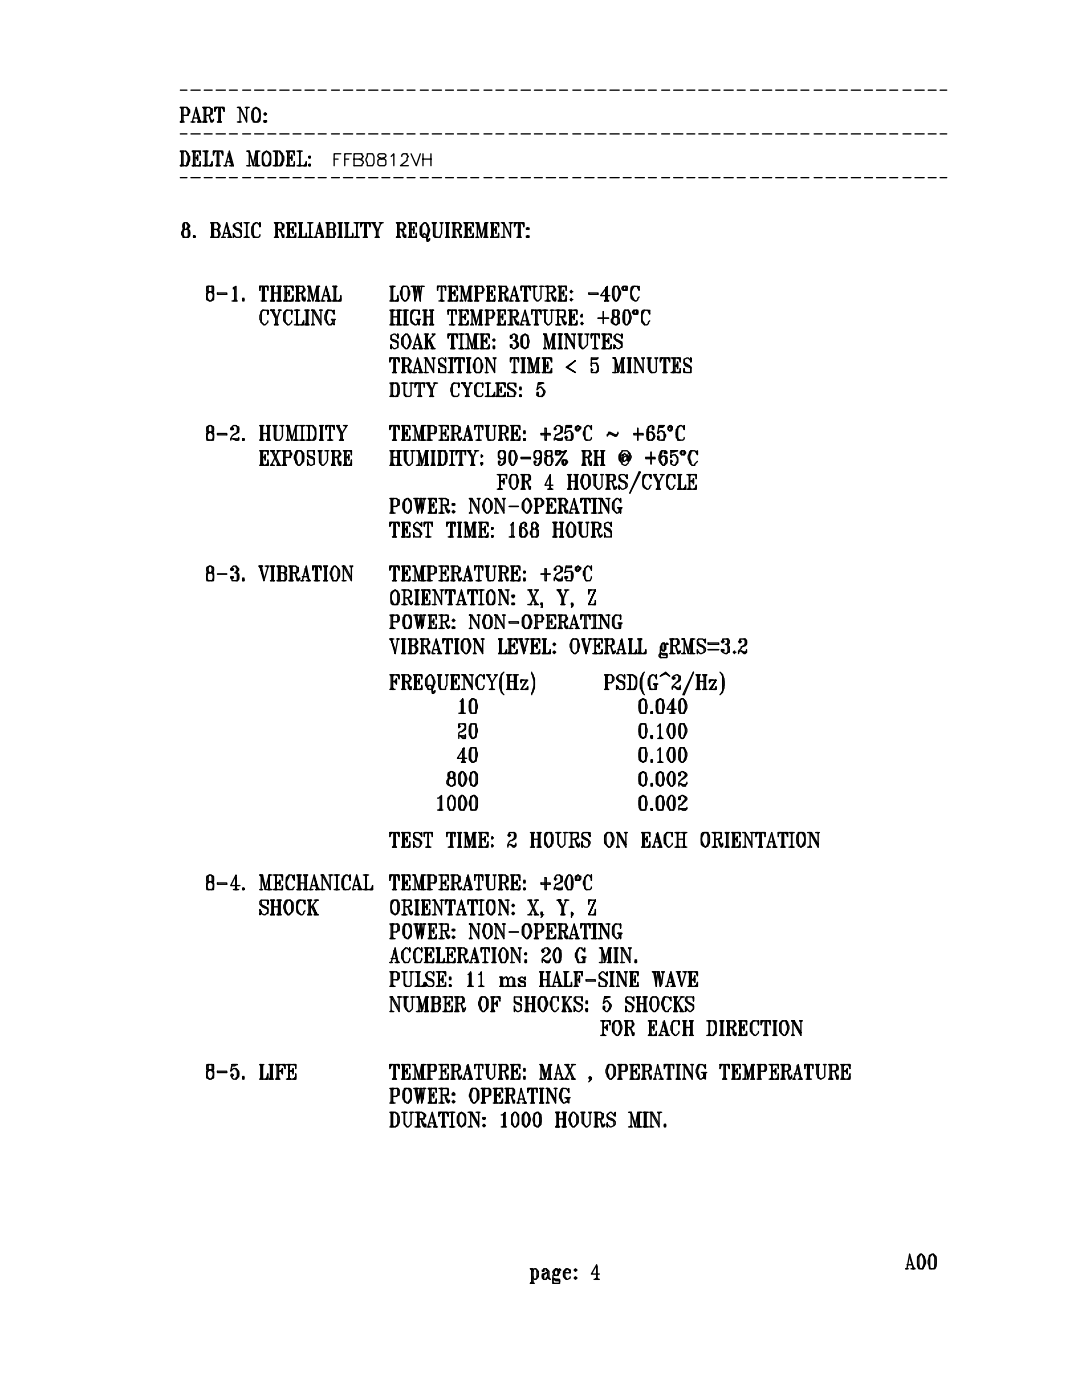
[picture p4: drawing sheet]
<svg xmlns="http://www.w3.org/2000/svg" width="216mm" height="279mm" viewBox="0 0 216 279" stroke-linecap="round" stroke-linejoin="round" font-family="sans-serif">
<g fill="none" stroke="#000" stroke-width=".26">
<path d="M36 18h1.3M38.1 18h1.9M40.7 18h1.6M43.1 18h1.9M45.8 18h1.6M48.4 18h1.6M50.8 18h1.9M53.4 18h1.6M55.8 18h1.9M58.5 18h1.6M60.9 18h1.8M63.5 18h1.6"/>
<path d="M66.1 18h1.6M68.5 18h1.9M71.2 18h1.6M73.6 18h1.8M76.2 18h1.6M78.6 18h1.8M81.2 18h1.6M83.9 18h1.6M86.3 18h1.8M88.9 18h1.6M91.3 18h1.8M93.9 18h1.6"/>
<path d="M96.6 18h1.6M99 18h1.5M101.6 18h1.6M104 18h1.8M106.6 18h1.6M109 18h1.9M111.7 18h1.5M114.3 18h1.6M116.7 18h1.8M119.3 18h1.6M121.7 18h1.9M124.4 18h1.5"/>
<path d="M126.7 18h1.9M129.4 18h1.6M132 18h1.6M134.4 18h1.9M137.1 18h1.5M139.4 18h1.9M142.1 18h1.6M144.5 18h1.8M147.1 18h1.6M149.8 18h1.5M152.1 18h1.9M154.8 18h1.6"/>
<path d="M157.2 18h1.8M159.8 18h1.6M162.5 18h1.5M164.8 18h1.9M167.5 18h1.6M169.9 18h1.8M172.5 18h1.6M174.9 18h1.8M177.5 18h1.6M180.2 18h1.6M182.6 18h1.8M185.2 18h1.6"/>
<path d="M187.6 18h1.3M36 30.2l.2 .2zM36 21.4l.2 .3zM36 30.2h1l.6 .5v.3l.2 .2v.8l-.2 .8-.3 .3h-1.3M36 21.4h1.3l.5 .6v.5l-.2 .3v.2h-1.1M36 26.7h1.3M36 35.5h1.3M36 24.3h.8M36.2 30.2v2.9v-2.7M36.2 32.8l-.2 .3h.2M36.2 21.4v2.9v-2.6M36.2 24.1l-.2 .2h.2"/>
<path d="M36.5 30.2v.2zM36.5 21.4v.3zM36.5 21.4v2.9M36.5 30.2v2.9M37 30.2l.3 .2 .3 .8v.8l-.3 .5v.6h-.3M37.3 30.7l.3 .3v1.5l-.3 .3M37.3 21.4v.3l.3 .3v.8l-.3 .2M37.6 21.7v1.1M38.1 26.7h1.9M38.1 35.5h1.9M38.1 24.3h.8M38.4 24.3l.8-2.9 .8 2.9-.8-2.3 .5 2.3"/>
<path d="M38.6 30.4v2.7v-2.9v.2l-.2-.2h1.6v.8v-.8v.5M38.6 32.8v.3h-.2h1.6v-.8v.8v-.3l-.3 .3M38.6 23.5h1.1M38.9 32.8v.3h.3M39.2 30.2l-.3 .2v-.2v2.9M39.4 30.2l.6 .2-.3-.2M39.4 31v1zM39.4 31.2l-.2 .3 .2 .3-.2-.3h.2h-.5M39.4 33.1h.6M39.7 24.1v.2h-.3h.8M40 24.1v.2M40.5 33.1h1.8v-.8l-.2 .8 .2-.3-.5 .3h.5"/>
<path d="M40.5 30.2h1M40.7 30.2l.3 .2zM40.7 24.1v.2h-.2h.8M40.7 26.7h1.6M40.7 35.5h1.6M41 30.2v2.9v-2.7M41 32.8l-.3 .3h.3M41 21.4v2.9v-2.6M41 23h.8l.3-.2h.2v-1.1h-.2l-.3-.3h-1.3l.2 .3v-.3v2.9M41 24.1l.3 .2h-.3M41.3 30.2v.2zM41.3 21.4l-.3 .3z"/>
<path d="M41.3 30.2v2.9M41.8 21.4l.3 .3v1.1l-.3 .2h-.3M42.1 21.7l.2 .3-.2 .8M42.1 23.8v.3l.2 .2M42.6 23.8v.3l-.3 .2h-.2l-.3-1.3 .3 1.1h.5M43.1 30.2l-.5 .2 .3-.2-.3 .5M43.1 21.4l-.2 .3 .5-.3M43.1 26.7h1.9M43.1 35.5h1.9M43.4 30.2v2.9v-2.7M43.4 32.8l-.3 .3h.3M43.7 32.8v.3h.2h-.8"/>
<path d="M43.7 24.1v.2h-.3h.8h-.3v-.2M43.7 21.4v2.9M43.7 30.2v2.9M43.9 30.2l.5 .2zM43.9 21.4v2.9v-2.6M44.2 21.4l.5 .3-.3-.3 .3 .6M44.4 30.7l-.2-.5 .2 .8v-.8h-1.8v.8M44.4 21.4l.3 .8v-.8h-1.8v.8l.2-.8-.2 .6M44.7 33.1h.5zM45 33.1l.8-2.9 .8 2.9M45.2 32.3h.8M45.5 30.7l.8 2.4-.5-2.4"/>
<path d="M45.8 26.7h1.6M45.8 35.5h1.6M45.8 33.1h.8M46.3 33.1h-.3l.3-.3 .3 .3M47.4 24.3h.8M47.4 21.4h.5M47.6 21.4l.3 .3M47.9 21.4l1.3 2.7zM48.4 26.7h1.6M48.4 35.5h1.6M48.9 21.4h.8M49.2 21.7v2.6l-1.3-2.9v2.9"/>
<path d="M49.2 21.4v.3l.3-.3M49.2 33.1h.8M49.2 30.2h.5M49.5 30.2l.2 .2M49.7 30.2l.8 2.6zM50.5 21.7l.6-.3 .8 .6v2.1l-.3 .2h-1.1v-.2l-.2-.3v-1.6l.2-.2zM50.5 22l-.2 .8v.5l.2 .8M50.8 26.7h1.9M50.8 35.5h1.9M50.8 33.1h1.1M51.1 21.4l.5 .6 .3 .8v.5l-.6 1h-.5l-.3-.5v-1.8zM51.1 32.8v.3v-2.9l-.6 2.9-.8-2.9v2.9"/>
<path d="M51.1 30.2h.8M51.3 30.2v2.9v-2.7M51.3 32.8l.3 .3h-.3M51.6 30.2l-.3 .2zM51.6 22l.3 .2v1.6l-.3 .3M52.4 30.7l.8-.5 .8 .5v2.1l-.3 .3h-1l-.3-.3zM52.7 30.7l.5-.5 .5 .5 .3 .5v.8l-.6 1.1h-.5l-.5-1.1v-.8zM52.7 24.1h.2v.2v-.2h.3v.2h-.5zM52.7 30.7l-.3 .3v1.5l.3 .3M52.9 22.5l.3 .3-.3 .2-.2-.2zM52.9 22.8h.3M53.4 26.7h1.6"/>
<path d="M53.4 35.5h1.6M53.7 30.7l.3 .3v1.5l-.3 .3M54.5 30.2h1.3l.6 .5v.3l.2 .2v.8l-.2 .8-.3 .3h-1.6M54.8 30.2l.2 .2zM55 30.2v2.9v-2.7M55 32.8l-.2 .3h.2M55.3 30.2v.2zM55.3 30.2v2.9M55.8 30.2v.2l.6 .8v.8l-.6 1.1M55.8 26.7h1.9M55.8 35.5h1.9M56.1 30.7l.3 .3v1.5l-.3 .3"/>
<path d="M57.1 30.2l.3 .2zM57.1 30.2h1.6v.8v-.8M57.1 33.1h1.6v-.8v.8h-.5M57.4 30.2v2.9v-2.7M57.4 32.8l-.3 .3h.3M57.7 32.8v.3h.2M57.9 30.2l-.2 .2v-.2v2.9M58.2 30.2l.5 .2-.2-.2 .2 .5M58.2 31v1zM58.2 31.2l-.3 .3 .3 .3-.3-.3h.3h-.5M58.5 33.1l.2-.3zM58.5 26.7h1.6"/>
<path d="M58.5 35.5h1.6M59.3 33.1h1.8v-.8l-.2 .8 .2-.3-.5 .3h.5M59.3 30.2h1M59.5 30.2l.3 .2zM59.5 33.1l.3-.3 .3 .3zM59.8 30.4v2.7v-2.9v2.9M60.1 30.2l-.3 .2zM60.9 26.7h1.8M60.9 35.5h1.8M61.6 31.2h.3v.3h-.3v-.3h.3v.3h-.3zM61.6 32.8h.3v.3h-.3v-.3h.3v.3h-.3zM63.5 26.7h1.6"/>
<path d="M63.5 35.5h1.6M66.1 26.7h1.6M66.1 35.5h1.6M66.7 31.8h.8M68 30.7h-1.3v2.4M68.5 26.7h1.9M68.5 35.5h1.9M68.8 31.8h.8M70.1 30.7h-1.3v2.4M70.6 31.8h1.6v-.3l.3-.3-.3-.2v-.3h-1.6v2.4h1.6l.3-.8-.8-.5M71.2 26.7h1.6M71.2 35.5h1.6"/>
<path d="M73.3 30.7h1l.3 .5v1.3l-.3 .6h-1v-.6l-.3-.5 .3-.8zM73.6 26.7h1.8M73.6 35.5h1.8M75.7 30.7l-.3 .3v.2l.3 .3h.2l.3 .3h.5l.3 .2v.8l-.3 .3h-1l-.3-.3v-.8l.3-.2 1-.3 .3-.3v-.2a1.51 1.51 0 0 0-1.3-.3zM76.2 26.7h1.6M76.2 35.5h1.6M78.1 31.2l.5-.5v2.4M78.6 26.7h1.8M78.6 35.5h1.8M80.2 31.2v-.2l.2-.3h.8v.3l.3 .2-.3 .3v.5l-1.3 1.1h1.6M81.2 26.7h1.6M81.2 35.5h1.6"/>
<path d="M82 30.7l1.1 2.4 .8-2.4M83.9 26.7h1.6M83.9 35.5h1.6M84.4 30.7v2.4M84.4 31.8h1.6M86 30.7v2.4M86.3 26.7h1.8M86.3 35.5h1.8M88.9 26.7h1.6M88.9 35.5h1.6M91.3 26.7h1.8M91.3 35.5h1.8"/>
<path d="M93.9 26.7h1.6M93.9 35.5h1.6M96.6 26.7h1.6M96.6 35.5h1.6M99 26.7h1.5M99 35.5h1.5M101.6 26.7h1.6M101.6 35.5h1.6M104 26.7h1.8M104 35.5h1.8M106.6 26.7h1.6M106.6 35.5h1.6"/>
<path d="M109 26.7h1.9M109 35.5h1.9M111.7 26.7h1.5M111.7 35.5h1.5M114.3 26.7h1.6M114.3 35.5h1.6M116.7 26.7h1.8M116.7 35.5h1.8M119.3 26.7h1.6M119.3 35.5h1.6M121.7 26.7h1.9M121.7 35.5h1.9"/>
<path d="M124.4 26.7h1.5M124.4 35.5h1.5M126.7 26.7h1.9M126.7 35.5h1.9M129.4 26.7h1.6M129.4 35.5h1.6M132 26.7h1.6M132 35.5h1.6M134.4 26.7h1.9M134.4 35.5h1.9M137.1 26.7h1.5M137.1 35.5h1.5"/>
<path d="M139.4 26.7h1.9M139.4 35.5h1.9M142.1 26.7h1.6M142.1 35.5h1.6M144.5 26.7h1.8M144.5 35.5h1.8M147.1 26.7h1.6M147.1 35.5h1.6M149.8 26.7h1.5M149.8 35.5h1.5M152.1 26.7h1.9M152.1 35.5h1.9"/>
<path d="M154.8 26.7h1.6M154.8 35.5h1.6M157.2 26.7h1.8M157.2 35.5h1.8M159.8 26.7h1.6M159.8 35.5h1.6M162.5 26.7h1.5M162.5 35.5h1.5M164.8 26.7h1.9M164.8 35.5h1.9M167.5 26.7h1.6M167.5 35.5h1.6"/>
<path d="M169.9 26.7h1.8M169.9 35.5h1.8M172.5 26.7h1.6M172.5 35.5h1.6M174.9 26.7h1.8M174.9 35.5h1.8M177.5 26.7h1.6M177.5 35.5h1.6M180.2 26.7h1.6M180.2 35.5h1.6M182.6 26.7h1.8M182.6 35.5h1.8"/>
<path d="M185.2 26.7h1.6M185.2 35.5h1.6M187.6 26.7h1.3M187.6 35.5h1.3M36.5 44.7l.3-.3h.5l.5 .6v.2l-.5 .6h-.5l-.3-.3zM36.5 46v1.1M36.8 44.7l-.3 .3v.2l.3 .3M36.8 45.8h-.3v.2l-.3 .3v.5l.3 .3v.3h1.1l.2-.3v-1.1l-.2-.2h-.3M36.8 45.8l-.3 .5v.5l.3 .6M36.8 44.4v1.4M37.3 44.4v.3l.3 .3-.3 .8M37.3 45.8h.3v1.6h-.3"/>
<path d="M37.6 44.7v.8M37.6 46l.2 .3v.5l-.2 .3M38.6 47.1h.3v.3h-.3v-.3h.3v.3h-.3zM41.3 57.2h1.3v1h-1.3zM41.3 58.5v1.3M41.5 57.2l-.2 .2v.5l.2 .3M41.8 57.2h-.3v1h.3M41.8 58.2l-.5 .3v1.3l.5 .3 .8-.3v-1.3l-.5-.3M41.8 58.2l-.5 .5v.6l.5 .8M42.1 44.4l.2 .3zM42.1 57.2h.2v1h-.2M42.1 58.2l.5 .5v.6l-.5 .8"/>
<path d="M42.1 44.4h1.3l.5 .6-.2 .8h-.3M42.3 57.2l.3 .2v.5l-.3 .3M42.3 44.4v3v-2.7M42.3 47.1l-.2 .3h.2M42.6 44.4v.3zM42.6 58.5v1.3M42.6 44.4v3M43.4 58.5h1.8v.2h-1.8zM43.4 44.4v.3l.3 .3v.5l-.3 .3h-.8M43.4 45.8l.5 .8-.2 .8h-1.6M43.4 45.8v.2l.3 .3v.8l-.3 .3M43.7 44.7v.8"/>
<path d="M43.7 46v1.1M44.2 47.4h.8M44.4 47.4l.8-3 .8 3-.8-2.4 .6 2.4M44.7 46.6h1.1M45.8 47.1v.3h-.3h.8M46 47.1v.3M46.6 57.7v-.3l.5-.2v2.9M46.8 59.8l-.2 .3zM46.8 59.8v-2.4v2.7M46.8 45.2v.3l.3 .3 .8 .2 .3 .6M46.8 44.7v.8l1.1 .3 .3 .2v1.1l-.3 .3h-.8l-.5-.8v.8l.2-.3M47.1 59.8v.3z"/>
<path d="M48.2 45v-.6v.8v-.2l-.6-.6h-.2l-.8 .6v.2l.5 .6 .8 .2v.3l.3 .3v.5l-.3 .3M48.4 59.5h.3v.6h-.3zM48.4 59.8h.3zM48.7 47.4h1M48.7 44.4h1M48.9 44.4l.3 .3zM48.9 47.4l.3-.3 .3 .3zM49.2 44.7v2.7v-3v3M49.5 44.4l-.3 .3zM50.5 45v.2l-.2 .3v.8l.2 .8M51.1 44.4l-.6 .6v1.8l.3 .6h.3M51.9 57.2h1.5v.7v-.7h-.5"/>
<path d="M51.9 57.2v.7v-.7v.2l.2-.2M51.9 45v-.6v.8v-.2l-.6-.6h-.2l-.6 .3v.3l-.2 .2v1.6l.2 .3v.3h1.1l.3-.3v-.3M51.9 57.2h.5v2.9M52.4 59.8v.3zM52.7 59.8l.2 .3zM52.7 59.8v-2.6v2.9M53.2 57.2l.2 .2zM54.2 57.2v2.9v-.3l-.2 .3h.8l-.3-.3v.3v-2.9v2.6M54.2 57.4v-.2h-.2h.8h-.3v.2M54.5 58.5h1.1M55 47.1v.3h-.2h.8h-.3v-.3M55.3 45.8h1.1l.2-.3v-.8h-.2l-.3-.3h-1.3l.2 .3v-.3v3"/>
<path d="M55.6 57.2v2.9v-.3l-.3 .3h.8l-.3-.3v.3v-2.9v2.6M55.6 57.4v-.2h-.3h.8h-.3v.2M55.6 44.4l-.3 .3v-.3v3v-2.7M55.8 45.8l.6 1.6h.2v-.6M55.8 46h.3l.3 1.1h.2M56.1 44.4l.3 .3v1.1h-.3M56.4 44.7l.2 .3v.2l-.2 .3M56.4 46.8v.3l.2 .3M56.9 57.2v2.9v-.3l-.3 .3h1.9v-1.1l-.3 1.1 .3-.6M57.1 59.8v-2.6v2.9v-.3l.3 .3M57.1 58.5h.6h-.3l.3-.3v.5M57.4 57.2h-.3v.2"/>
<path d="M57.4 47.1v.3h-.3h1.9v-.8l-.3 .8 .3-.3-.3 .3M57.7 57.9v1.1zM57.7 44.4v3v-2.7M57.7 47.1l.2 .3h-.2M57.7 57.2h.8M57.9 44.4l-.2 .3zM57.9 57.2l.6 .2-.3-.2 .3 .7v-.7h-1.9h.3v.2M58.5 44.4l.5 .3-.3-.3 .3 .6M58.5 45.2v1.4l-.3-.8zM58.5 45.5l-.3 .3 .3 .2-.6-.2h.6h-.8M58.5 47.4h.5M58.7 44.4l.3 .8v-.8h-1.9l.3 .3v-.3v3"/>
<path d="M59 57.2h1.6v.2l.3 .3v.2l-.6 .6h-.8M59.3 59.8l-.3 .3zM59.3 59.8v-2.6v2.9M59.3 57.2h-.3l.3 .2M59.5 57.2v2.9v-.3l.3 .3h-.8M59.8 58.5h.3l.2 .2v1.1l.3 .3h.3v-.8M59.8 57.2h-.3v.2M59.8 47.1v.3h-.3h1.6v-.8v.8h-.5M60.1 58.5l.2 .2 .3 1.1h.3v-.3M60.1 44.7v2.7v-3v.3l.2-.3h-.8l.3 .3v-.3v3M60.1 47.1v.3h.2M60.3 57.2l.3 .2v.5l-.3 .3v.3"/>
<path d="M60.3 59.3l.3 .5h.3M60.6 57.4v.8M60.9 47.4l.2-.3zM61.4 57.2h.5l.5 2.3-.8-2.3M61.4 47.4h1M61.4 44.4h1M61.6 44.4l.3 .3zM61.6 47.4l.3-.3 .3 .3zM61.6 59.8v-2.6l.8 2.9 .8-2.9v2.9M61.6 59.8l.3 .3h-.5zM61.9 44.7v2.7v-3v3M62.2 44.4l-.3 .3z"/>
<path d="M62.7 47.4h.5zM63 47.4l.8-3 .8 3M63.2 59.8l-.2 .3zM63.2 46.6h.8M63.5 57.4v-.2h.3h-.6v2.6M63.5 57.2v2.9v-.3l.3 .3h-.8M63.5 45l.8 2.4-.5-2.4M64 47.4h.6M64.3 59.8l.8-2.6 .8 2.9-.8-2.7 .5 2.7v-.3l-.2 .3h.7M64.3 47.4h-.3l.3-.3 .3 .3M64.6 59h1M65.4 44.7v2.7v-3v.3l-.3-.3h1.3l.5 .6-.2 .8h-.3"/>
<path d="M65.6 47.1v.3h.3M65.9 44.4l-.3 .3v-.3v3M65.9 59.8v.3M66.4 44.4l.3 .3v1.1h-1.1M66.4 45.8l.5 .8-.2 .8h-1.6h.3v-.3M66.4 45.8l.3 .2v1.4h-.3M66.7 57.2v2.9v-.3l-.3 .3h1.6v-1.1v1.1M66.7 44.7v.8M66.7 46v1.1M66.9 59.8l.3 .3zM66.9 59.8v-2.6v2.9M66.9 57.2h.3l-.3 .2"/>
<path d="M67.2 57.2h-.8h.3v.2M67.7 47.1v.3h-.2h.8h-.3v-.3M68 59.5l-.3 .6 .3-.3-.5 .3M68 44.7v2.7v-3v.3l.3-.3h-.8l.2 .3v-.3v3M69.1 47.1v.3h-.3h1.6v-.8v.8h-.6M69.3 44.7v2.7v-3v.3l.3-.3h-.8l.3 .3v-.3v3M69.3 47.1v.3h.3M70.1 47.4l.3-.3zM70.6 47.4h1.1M70.6 44.4h1.1M70.9 44.4l.3 .3zM70.9 47.4l.3-.3 .2 .3z"/>
<path d="M71.2 44.7v2.7v-3v3M71.4 44.4l-.2 .3zM72 44.7l.5-.3zM72.8 47.1v.3h-.3h.8M72.8 44.4v3M73 44.4v3v-2.7M73 47.1l.3 .3h-.3M73.3 44.4l.5 .3-.2-.3 .2 .6M73.8 44.4v.8v-.8h-1.8v.8l.2-.8-.2 .6M74.1 44.4h.8l-.3 .3-.3-.3 .8 1.6v1.4v-1.4l-.5-1.6 .8 1.6v1.4M75.1 47.1v.3h-.2h.8h-.3v-.3M75.7 44.4h.8"/>
<path d="M75.9 44.4v.3l.3-.3M75.9 44.7l-.5 1.3M77.8 57.2h1M78.1 59.8v.3zM78.1 57.2v2.9M78.3 59.8l.3 .3zM78.3 59.8v-2.6v2.9M78.3 57.2h.3l-.3 .2M79.1 44.4l.3 .3zM79.1 44.4h1.3l.6 .6-.3 .8h-1.1M79.4 59.5v.6v-1.1v1.1h-1.6M79.4 44.4v3v-2.7"/>
<path d="M79.4 47.1l-.3 .3h.3M79.6 47.1v.3h.3h-.8M79.9 45.8l.5 .5v.8l.3 .3h.3v-.6M79.9 44.4l-.3 .3v-.3v3M80.2 57.4a.94 .94 0 0 1 1.3 0l.3 .8v.5l-.3 .8-.5 .6h-.3l-.5-.6-.3-.8v-.5zM80.2 46h.2l.3 1.1h.3M80.2 57.4v2.1M80.4 44.4v.3l.3 .3v.5l-.3 .3M80.4 46.8l.3 .3v.3h.3M80.7 57.2h-.3l-.2 .5v1.6l.5 .8M80.7 44.7v.8M81 57.2h.2l.3 .5v1.6l-.5 .8"/>
<path d="M81.5 57.4v2.1M81.8 44.7v2.7v-3v.3l-.3-.3h1.6v.8v-.8v.6M81.8 47.1v.3h-.3h1.6v-.8v.8v-.3l-.3 .3M82 47.1v.3h.3M82 57.2h1.1M82.3 44.4l-.3 .3v-.3v3M82.5 57.2l.3 2.9zM82.5 57.2h-.2l.2 .2M82.5 44.4l.6 .3-.3-.3M82.5 45.2v1.4zM82.5 45.5v.5l-.2-.2h.2h-.5M82.5 47.4h.6"/>
<path d="M83.1 59.3l-.3 .8M83.3 57.2l-.2 2.1-.3-2.1v.2M83.3 57.2h.3M83.3 57.2l.6 2.9M83.6 57.2l.3 2.9M83.6 57.2l.3 2.1 .2-2.1M83.9 57.2h.8M83.9 59.3v.8M84.1 45v.2l-.2 .3v.8l.2 .8M84.7 44.4h.2l.6 .6 .2 .8-.2 1.3-.3 .3h-.8l-.5-.6v-1.6zM84.7 44.4l-.6 .6v1.8l.3 .6h.3M84.9 44.4l.3 .3 .3 .8v.8l-.3 .5v.6h-.3"/>
<path d="M85.2 45l.3 .2v1.6l-.3 .3v.5l.3 .3 .2-.3v.3l-.2 .3h-.3v-1.1l-.5-.5-.3 .2v.3M85.2 47.6v.3h.3M86.5 44.7v2.1l.3 .3M87.3 57.2h1.6v.7v-.7v.2l-.3-.2M87.3 57.2v.7M87.3 57.2h.5M87.6 57.2l-.3 .2zM87.8 44.4h.6l-.3 .3zM88.1 59.8l-.3 .3 .3-.3 .3 .3zM88.1 57.2v2.9v-2.9v2.6M88.1 44.7v1.9l-.3 .8h-1l-.3-.3v-2.7v.3l-.2-.3h.7l-.2 .3v-.3v2.7l.2 .3h.3M88.4 57.2h.5"/>
<path d="M89.2 44.7v2.7v-3v.3l-.3-.3h.8l-.3 .3v-.3v3M89.2 47.1v.3h-.3h.8h-.3v-.3M89.7 57.2v2.9v-.3l-.3 .3h1.9v-1.1l-.3 1.1 .3-.6M90 59.8l.2 .3zM90 59.8v-2.6v2.9M90 57.2h.2l-.2 .2M90 58.5h.8h-.6l.6-.3-.3 .3 .3 .2M90.5 44.7v2.7v-3v.3l-.3-.3h1.3l.6 .6-.3 .8h-1M90.5 47.1v.3h-.3h.8h-.2v-.3M90.8 57.9v1.1l-.3-.5zM91 44.4l-.2 .3v-.3v3M91.3 57.2h-.5l.5 .2-.3-.2 .3 .7v-.7h-1.9h.3v.2"/>
<path d="M91.3 45.8l.5 1.6h.3v-.6M91.3 46h.2l.3 1.1h.3M91.5 44.4l.3 .3v1.1h-.3M91.8 57.2h.5l.6 2.3-.8-2.3M91.8 44.7v.8M91.8 46.8v.6h.3M92.1 59.8v-2.6l.8 2.9 .8-2.9v2.9M92.1 59.8l.2 .3h-.5zM92.9 47.1v.3h-.3h1.9v-.8l-.3 .8 .3-.3-.6 .3h.6M93.1 47.1v.3h.3M93.4 44.4l-.3 .3v-.3v3v-2.7M93.7 59.8l-.3 .3z"/>
<path d="M93.9 44.4l.6 .3zM93.9 57.4v-.2h.3h-.5v2.6M93.9 57.2v2.9v-.3l.3 .3h-.8M93.9 45.2v1.4l-.2-.8zM93.9 45.5l-.2 .3 .2 .2-.5-.2h.5h-.8M94.5 45l-.3-.6 .3 .8v-.8h-1.9l.3 .3v-.3v3M94.7 57.2h1.6v.2l.3 .3-.3 .8h-1.1M95 59.8l-.3 .3zM95 59.8v-2.6v2.9M95 57.2h-.3l.3 .2M95 47.4h.5zM95.2 57.2v2.9v-.3l.3 .3h-.8"/>
<path d="M95.2 44.4l.8 2.7-.5-2.7h-.5l.2 .3M95.5 57.2h-.3v.2M96 57.2l.3 .2v.8l-.3 .3M96.3 57.4v.8M96.6 47.4h.8M96.8 44.7v2.7v-3l-.8 3-.8-3v3M96.8 47.1l-.2 .3h.2M96.8 44.4h.6M97.1 44.4v.3zM97.1 44.4v3M97.6 58.5h.6h-.3l.3-.3v.5M97.6 57.2v2.9v-.3l.3 .3"/>
<path d="M97.9 44.4l.3 .3zM97.9 57.2h-.3v.2M97.9 44.4h1.6v.8v-.8M97.9 47.4h1.6v-.8v.8h-.5M98.2 57.9v1.1zM98.2 44.4v3v-2.7M98.2 47.1l-.3 .3h.3M98.2 57.2h.5M98.4 44.4v.3zM98.4 57.2l.3 .2v-.2v.7v-.7h-1.6h.3v.2M98.4 44.4v3M98.7 59.5v.6v-1.1v1.1h-1.6l.3-.3v.3v-2.9v2.6"/>
<path d="M99 44.4l.5 .3-.3-.3 .3 .6M99 45.2v1.4zM99 45.5l-.3 .3 .3 .2-.6-.2h.6h-.6M99.2 47.4l.3-.3zM99.5 57.2h1.6v.2l.2 .3v.2l-.5 .6h-.8M99.7 59.8l-.2 .3zM99.7 59.8v-2.6v2.9M99.7 57.2h-.2l.2 .2M100 59.8v.3zM100 57.2v2.9M100 47.4h.8M100 44.4h.5"/>
<path d="M100.3 58.5h.2l.3 .2v1.1l.3 .3h.2v-.8M100.3 44.4l.2 .3M100.5 44.4l1.4 2.7zM100.5 58.5l.3 .2 .3 1.1h.2v-.3M100.8 57.2l.3 .2v.5l-.3 .3v.3M100.8 59.3l.3 .5h.2M101.1 57.4v.8M101.6 44.4h.8M101.9 59.8l.8-2.6 .8 2.9-.8-2.7 .5 2.7v-.3l-.3 .3h.8M101.9 44.7v2.7l-1.4-3v3M101.9 44.4v.3l.2-.3M102.1 59h1.1"/>
<path d="M102.7 44.7l.5-.3zM103.5 47.1v.3h-.3h.8h-.3v-.3M103.5 44.4v3M103.5 59.8v.3M103.7 44.4v3v-2.7M104 57.2h1.8v.7l-.2-.7 .2 .2-.5-.2h.5M104 44.4l.5 .3-.3-.3 .3 .6M104 57.2h.5M104 57.2v.7M104.2 57.2l-.2 .2zM104.5 44.4v.8v-.8h-1.8v.8l.2-.8-.2 .6M105 45.5h.3v.3v-.3h.3v.3h-.6z"/>
<path d="M105 47.1h.3v.3v-.3h.3v.3h-.6zM105 57.2v2.9v-.3l.3 .3h-.8l.3-.3v.3v-2.9v2.6M106.1 57.2h1.1M106.4 57.2h.5l-.3 .2zM106.6 57.2v2.3l.6 .6h.2l.5-.6v-2.3M106.6 57.2v2.3M106.6 57.2v2.1l.6 .8M107.7 57.2h.8M108.7 57.2h1.9v.2l.3 .3v.2l-.3 .3-.5 .3h-.8M109 57.2h.5l-.2 .2zM109.3 59.8l-.3 .3 .3-.3 .2 .3zM109.3 57.2v2.9v-2.9v2.6"/>
<path d="M110.1 57.2h.2l.3 .2v.5l-.5 .6h-.3M110.3 59.3l.3 .5h.3M110.6 57.4v.8M110.9 59.3v.8h-.3l-.3-.3-.2-1.3 .5 1.3h.3v-.3M111.4 57.2h1.6v.7v-.7h-.6M111.7 59.8l-.3 .3zM111.7 59.8v-2.6v2.9M111.7 57.2h-.3l.3 .2M111.9 58.5h.5h-.2l.2-.3-.2 .3 .2 .2M111.9 57.2v2.9v-.3l.3 .3M112.2 57.2h-.3v.2M112.4 57.9v1.1z"/>
<path d="M112.7 57.2l.3 .2zM113 59.5l-.3 .6 .3-.3-.6 .3M113.8 59.8l.2-.3v.6zM114 57.9v.6l-.2-.3zM114 58.2h.3M114 59.8h.3M117.5 58.5h1.8v.2h-1.8zM120.9 59.8v-2.4v2.7M121.7 59h-1.8l1.3-1.8v2.9v-.3l.2 .3h-.8l.3-.3-.3 .3M122.5 57.2h.8l.5 1v.5l-.8 1.4h-.2l-.6-.8v-1.6zM122.5 57.4l-.3 .8 .3 1.6M122.8 57.2l-.3 .2v2.1l.3 .3v.3"/>
<path d="M123 57.2h.3l.3 1-.3 1.6-.3 .3M123.3 57.4l.3 .3v1.6l-.3 .5M124.1 57.4l.3-.2h.7v.7h-.7l-.3-.2zM124.4 57.2v.7M124.6 57.2l-.2 .2v.3l.2 .2h.3v-.7l.2 .2v.3l-.2 .2M126.2 57.4l-.3 .3v1.6l.3 .2M126.7 57.2h-.2l-.6 1v.5l.8 1.4M127.3 57.4l.2-.2v.7l-.2-.7h-1.1l-.3 .2v2.1l.8 .6h.3l.5-.8M46.3 60.1h1.1M52.1 62.2v2.1M52.1 60.1h1.1M52.7 61.9h-.3l-.3 .5v1.9l.6 .5"/>
<path d="M53.4 62.2v-.3v.8v-.5l-.2-.3h-.8l-.3 .3-.2 .8v.8l.2 .2v.3l.6 .5h.2l.5-.5v-.3M54 61.9h.8M54.5 61.9l.8 1.6v1.3M54.8 64.8l.2-.2zM54.8 64.8h.8M55 64.6v-1.1l-.8-1.6 .8 1.6v1.3M55.3 64.6v.2zM55.6 61.9h.5zM55.8 61.9l-.5 1.6M56.9 62.2l-.3 .8v.8l.3 .2v.3M57.4 61.9h-.3l-.2 .5v1.9l.5 .5M57.7 60.1l.8-.3-.6 .3"/>
<path d="M58.2 62.2v-.3v.8v-.5l-.3-.3h-.8l-.5 .5v1.6l.8 .8h.3l.5-.5v-.3M58.7 61.9h1.1M59 61.9h.5l-.2 .3zM59.3 64.6l-.3 .2 .3-.2 .2 .2zM59.3 61.9v2.9v-2.9v2.7M60.1 64.8l.5-.2zM60.6 64.3l-.3 .5 .3-.8v.8h-1.9M61.1 61.9v2.9v-.2l-.2 .2h.7l-.2-.2v.2v-2.9v2.7M61.1 62.2v-.3h-.2h.7h-.2v.3M62.2 64.8l.2-.2 .3 .2zM62.2 61.9h.5M62.7 61.9l1.3 2.4z"/>
<path d="M63.8 61.9h.5zM64 61.9v2.9l-1.6-2.9v2.7M64 60.1h.8M64.3 60.1v-.3l.3 .3M65.4 62.2l-.3 .2v1.6l.3 .3M65.6 61.9h-.2v.5l-.3 .6v.8l.3 .8 .2 .2M66.1 64.6h.3M66.1 63.8l.3 .2M66.4 63.8v.8zM66.4 62.2l.3-.3v.8l-.6-.8h-.7l-.3 .3-.3 .8v.8l.3 .2v.3l.5 .5h.5v-.2h.3l.3 .2v-1v.2M66.4 63.8h-.3h.8M77.8 76.5h1.6v.2l.2 .3v1.6l-.2 .2v.3h-1.6"/>
<path d="M77.8 61.9h1M77.8 64.8h1M78.1 64.6v.2zM78.1 71.4l-.3 .3 .5-.3M78.1 67.5v.2l.2 .3 1.1 .3v.2M78.1 66.9v.8l1 .3 .3 .3v1l-.8 .3-.5-.5v-.3v.8v-.5M78.1 61.9v2.9M78.1 76.5v2.6M78.3 76.5v2.6zM78.3 64.6l.3 .2zM78.3 76.5h.3l-.3 .2M78.3 78.8l.3 .3h-.3"/>
<path d="M78.3 64.6v-2.7v2.9M78.3 61.9h.3l-.3 .3M78.3 63.2h1.1M78.6 74.1v.2h-.3h.8h-.3v-.2M78.6 71.4v2.9M78.8 71.4v2.9v-2.6M78.8 76.5h.3l.3 .5v1.6l-.3 .5h-.3M78.8 60.1l.6-.3-.3 .3M79.1 71.4l.5 .3-.2-.3 .2 .6M79.1 61.9h1.1M79.1 64.8h1.1M79.4 64.6v.2z"/>
<path d="M79.4 71.4l.2 .8v-.8h-1.8v.8l.3-.8-.3 .6M79.4 67.2v-.5v.8v-.3l-.6-.5-.7 .2v.8l1.3 .8v.8M79.4 76.7l.2 .8v.6l-.2 .7M79.4 61.9v2.9M79.6 64.6l.3 .2zM79.6 64.6v-2.7v2.9M79.6 61.9h.3l-.3 .3M80.2 71.4l.2 .3zM80.2 67.5l.8-.8h.2l.6 .5 .2 1.1-.2 .8-.6 .5h-.2l-.8-.8zM80.2 71.4h1.3l.5 .6v.2l-.5 .8h-.8M80.2 74.3h.8M80.2 76.5h1"/>
<path d="M80.4 76.5h.6l-.3 .2zM80.4 71.4v2.9v-2.6M80.4 74.1l-.2 .2h.2M80.4 67.2v.3l-.2 .2v.8l.2 .3v.3M80.4 61.9h1.1M80.4 64.8h1.1M80.7 71.4v.3zM80.7 64.6v.2zM80.7 76.5v2.3l.3 .3h.8l.2-.3v-2.3M80.7 76.5v2.3M80.7 76.5v2.1l.3 .2v.3h.2M80.7 61.9v2.9"/>
<path d="M80.7 71.4v2.9M81 64.6l.2 .2zM81 73h.2l.3 .3v.8l.3 .2h.2v-.5M81 66.7l-.6 .5v1.9l.6 .5M81 64.6v-2.7v2.9M81 61.9h.2l-.2 .3M81.2 73l.3 .3 .3 .8h.2M81.2 66.7l.3 .2 .3 .8v.8l-.3 .8-.3 .3M81.5 71.4v.3l.3 .3v.5l-.3 .3v.2M81.5 73.8l.3 .3v.2h.2M81.5 67.2l.3 .3v1.3l-.3 .3M81.8 71.7v.8"/>
<path d="M81.8 76.5h.7M82.3 62.2l-.3 .2v1.6l.3 .3M82.3 74.3h.8M82.3 69.6h.8M82.5 74.3l.8-2.9 .8 2.9-.8-2.3 .6 2.3M82.5 69.3l.8-2.6 .8 2.9-.8-2.4 .6 2.4v-.3l-.3 .3h.8M82.5 69.6v-.3l.3 .3M82.8 76.5h1.9v.8v-.8h-.6M82.8 76.5v.8l.3-.8-.3 .2 .5-.2M82.8 61.9h-.3l-.5 1.1v.8l.3 .5 .5 .5M82.8 76.5h.8v2.6M82.8 73.6h1.1"/>
<path d="M82.8 68.8h1.1M83.3 64v-.2h-.2h.8h-.3v.2M83.3 63.8v.8M83.3 79.1h.8M83.6 62.2v-.3v.8v-.5l-.3-.3h-1l-.3 .3v2.1l.8 .5h.3l.2-.2h.3v.2v-1v.8M83.9 76.5v2.6zM83.9 74.1v.2h-.3h.8M83.9 78.8l.2 .3h-.2M84.1 69.3v.3M84.1 74.1v.2M84.4 76.5l.3 .2zM84.7 61.9v2.9v-.2l-.3 .2h.8l-.3-.2v.2v-2.9v2.7"/>
<path d="M84.7 62.2v-.3h-.3h.8h-.3v.3M84.7 74.3h.8M84.7 71.4h.5M84.7 69.6h.8M84.7 66.7h.8M84.9 66.7v.2zM84.9 69.3v.3zM84.9 76.5h.8h-.5l.8 1.3v1.3M84.9 66.7v2.9M84.9 71.4v.3M84.9 63.2h1.1M85.2 71.4l1.3 2.7z"/>
<path d="M85.2 69.3l.3 .3zM85.2 66.7v2.9M85.5 66.7l-.3 .2zM85.5 68l.8 1.6v-.3l.5 .3h-.8M85.5 76.5l.8 1.3v1.3M85.7 67.7l.8 1.9-.8-1.6M86 78.8v.3h-.3h.8h-.2v-.3M86 61.9v2.9v-.2l-.3 .2h.8l-.2-.2v.2v-2.9v2.7M86 62.2v-.3h-.3h.8h-.2v.3M86.3 71.4h.5l-.3 .3zM86.3 66.7h.5l-.3 .2zM86.5 71.7v2.6l-1.6-2.9v2.9"/>
<path d="M86.5 66.9l-1.3 1.4M86.5 76.5h.8M86.8 76.5l-.5 1.3M87.6 72.2v.3l.2 .3 .8 .2 .3 .3v.3M87.6 71.7v.8h.2l1.1 .8v1h-1.1l-.2-.2v-.5v.7v-.2M87.6 60.1h1M88.9 72v-.6v.8v-.2l-.5-.6-.8 .3v.8l.2 .5 1.1 .3v1M89.4 61.9h1.6v.8v-.8h-.5M89.4 61.9v.8v-.8v.3l.3-.3M89.4 74.3h1.1M89.4 71.4h1.1M89.4 61.9h.6"/>
<path d="M89.7 71.4l.3 .3zM89.7 64.8h1.1M90 71.4v2.9v-2.6M90 74.1l-.3 .2h.3M90 66.7l-.6 .2 .3-.2-.3 .5M90.2 71.4v.3zM90.2 64.6l-.2 .2 .2-.2 .3 .2zM90.2 66.7v2.9v-.3l-.2 .3h.8l-.3-.3v.3v-2.9M90.2 61.9v2.9v-2.9v2.7M90.2 71.4v2.9M90.2 76.7v2.1M90.8 66.7l.5 .2z"/>
<path d="M90.8 61.9l.2 .3zM90.8 60.1l.5-.3zM90.8 76.5h-.3l-.3 .5v1.6l.3 .5h.3M91.3 71.4l-.5 .3 .7-.3v2.9M91.3 67.2l-.3-.5 .3 .8v-.8h-1.9v.8M91.3 74.3h.8M91.5 76.7v-.2v.8v-.6l-.2-.2h-.8l-.3 .2-.2 .8v.6l.2 .7 .3 .3h.8l.2-.3v-.2M91.5 69.6h1.1M91.5 66.7h1.1M91.8 66.7l.3 .2zM91.8 71.4v2.9v-2.6M91.8 74.1l.3 .2h-.3"/>
<path d="M91.8 61.9v2.9v-.2l-.3 .2h1.9v-.8l-.3 .8 .3-.5M92.1 69.3l-.3 .3 .3-.3 .2 .3zM92.1 71.4l.5 .3-.3-.3 .3 .6M92.1 64.6v-2.7v2.9v-.2l.2 .2M92.1 66.7v2.9M92.1 76.5h.8M92.3 66.7l-.2 .2zM92.3 76.5l.8 1.3v1.3h-.2l.2-.3M92.3 61.9h-.2v.3M92.6 71.4v.8v-.8h-1.8v.8l.2-.8-.2 .6M92.6 76.5l.8 1.3v1.3v-.3M92.9 64.8l.5-.2z"/>
<path d="M92.9 62.7v1.1l-.3-.6zM92.9 63l-.3 .2 .3 .3-.6-.3h.6h-.8M92.9 69.6h.8M92.9 66.7h.5M92.9 79.1h.8M93.1 69.6l.3-.3v.3M93.1 66.7l.3 .2M93.4 66.7l.8 2.4zM93.4 71.7v2.6v-2.9v.3l-.3-.3h.8l-.2 .3v-.3v2.9M93.4 74.1v.2h-.3h.8h-.2v-.2M93.4 69.3v-2.6l.8 2.9 .5-2.9v2.9M93.4 61.9h-.5l.5 .3-.3-.3 .3 .8v-.8h-1.9h.3v.3"/>
<path d="M93.7 76.5h.5zM93.9 61.9h.6l.5 2.4-.8-2.4M93.9 64.8l.3-.2 .3 .2zM93.9 76.5l-.5 1.3M94.2 64.6v-2.7l.8 2.9 .8-2.9v2.9M94.5 69.6h1M94.7 72l.5-.6h.3l.5 .6 .3 .8v.5l-.3 .8-.2 .2h-.8l-.3-.2-.2-.8v-.5zM94.7 69.3v.3zM94.7 72v2.1M94.7 66.7h.8M95 69.3l.2 .3zM95 76.7l-.3 .8v.6l.3 .7"/>
<path d="M95 66.7v2.9M95.2 66.7l-.2 .2zM95.2 71.4l-.5 .6v1.8l.3 .5h.2M95.5 71.4l.5 .6v1.8l-.2 .5h-.3M95.5 76.5h-.3l-.2 .5v1.6l.2 .5h.3M95.5 64.8h.8M95.8 64.6l-.3 .2zM95.8 66.7h1.8v.8l-.2-.8M95.8 69.6h1.8v-.8l-.2 .8M96 66.7v.2zM96 69.3v.3zM96 64.6v.2z"/>
<path d="M96 61.9v2.9M96 66.7v2.9M96 72v2.1M96.3 69.3l.3 .3zM96.3 76.7v-.2v.8v-.6l-.3-.2h-.8l-.5 .5v1.6l.5 .5h.8l.3-.3v-.2M96.3 66.7v2.9M96.3 61.9h-.5v2.7M96.6 66.7l-.3 .2zM96.8 74.3h.6zM96.8 79.1h1.9v-.8l-.3 .8 .3-.3-.5 .3h.5M96.8 61.9h1.6v.3l.3 .2v.3l-.5 .8h-.8M96.8 76.5h1.1"/>
<path d="M96.8 64.8h.8M97.1 76.5h.5l-.2 .2zM97.1 79.1l.3-.3 .2 .3zM97.1 64.6l-.3 .2zM97.1 66.7l.5 .2-.2-.2 .2 .5M97.1 67.5v1l-.3-.5zM97.1 67.7l-.3 .3 .3 .3-.5-.3h.5h-.8M97.1 64.6v-2.7v2.9M97.1 61.9h-.3l.3 .3M97.4 71.4l1.3 2.7zM97.4 64.6v.2zM97.4 76.5v2.6"/>
<path d="M97.4 71.4h-.6l.3 .3M97.4 61.9v2.9M97.6 69.1l-.2 .5 .2-.3-.5 .3M98.2 61.9l.2 .3v.8l-.2 .2v.3M98.2 60.1l.5-.3-.3 .3M98.4 67.7h.3v.3h-.3v-.3h.3v.3h-.3zM98.4 69.1h.3v.5h-.3zM98.4 69.3h.3zM98.4 71.4h.6l-.3 .3zM98.4 62.2v1M98.7 71.7v2.6l-1.6-2.9v2.9M99.2 78.8v.3h-.2h1.8v-.8l-.3 .8 .3-.3-.5 .3"/>
<path d="M99.2 76.5v2.6M99.5 76.5v2.6zM99.5 77.8h.5h-.3l.3-.3v.6M99.5 78.8v.3h.2M99.5 60.1h.8M99.7 76.5h-.2v.2M99.7 61.9v2.9v-.2l.3 .2M100 77.3v1zM100 61.9h-.3v.3M100 76.5h.8M100 79.1h.8M100.3 76.5l.5 .2-.3-.2 .3 .8v-.8h-1.8h.2v.2"/>
<path d="M100.3 62.7v1.1zM100.3 63l-.3 .2 .3 .3-.3-.3h.3h-.6M100.3 64.8l.5-.2-.3 .2M100.3 61.9h.5M100.5 61.9l.3 .3v-.3v.8v-.8h-1.6h.3v.3M100.8 64.3v.5v-.8v.8h-1.6l.3-.2v.2v-2.9v2.7M101.3 77.3l.3 .2 .8 .3 .3 .3v.2M101.3 61.9h1.9v.3l.3 .2-.3 .8h-1.1M101.3 64.8h1.1M101.6 76.5l-.3 .2v.3l.6 .5 .5 .3 .5 .5v.3l-.2 .2v.3h-1.1l-.3-.3v-.5v.8v-.3M101.6 60.1h.8M101.9 68.8h.2v.3h-.2z"/>
<path d="M101.9 64.6l-.3 .2zM101.9 67.2v.3h.2v-.3h-.2h.2v.3h-.2v-.6h.2l.3-.2 .8 .2v.8l-.5 .3M101.9 64.6v-2.7v2.9M101.9 61.9h-.3l.3 .3M101.9 60.1v-.3l.2 .3M102.1 64.6v.2zM102.1 61.9v2.9M102.1 74.3h1.1M102.4 74.3l.3-.2 .2 .2zM102.4 71.4l-.5 .3 .2-.3-.2 .6M102.4 63.2l.3 .3 .2 1.1 .3 .2h.3v-.5v.3h-.3v-.3l-.5-.8M102.7 71.7v2.6v-2.9v2.9"/>
<path d="M102.7 66.7l.2 .2v.8l-.2 .3h-.3M102.7 68h.2l.6 .5v.6l-.8 .5-.8-.3v-.5h.2v.3h-.2M102.7 68h.2v.3l.3 .2v.6l-.5 .5M102.7 76.7l.2-.2v.8l-.2-.8h-1.1l-.3 .2v.8l1.4 .6v1M102.7 61.9h.2l.3 .3v.5l-.3 .5h-.2M102.9 71.4l.6 .3-.3-.3M102.9 66.9l.3 .3v.3l-.3 .2M102.9 64.3l.3 .3h.3M103.2 68.3v1M103.2 62.2v.8M103.5 72v-.6v.8v-.8h-1.6v.8M103.7 77.3h.3v.5h-.3z"/>
<path d="M103.7 77.5h.3zM103.7 78.8h.3v.3h-.3v-.3h.3v.3h-.3zM103.7 64.8h.8M104 67.2l.8-.5 .5 .2 .3 1.4-.3 1-.5 .3-.8-.5zM104 64.8v-.2l.2 .2M104 64.6l.8-2.7 .8 2.9-.3-.2M104.2 67.2l.6-.5 .5 .5v1.9l-.5 .5-.6-.5zM104.2 74.1v.2h-.2h.8M104.2 66.9l-.2 .8v.8l.2 .8M104.2 64h1.1M104.5 71.4v2.9v-2.6M104.5 74.1l.3 .2h-.3"/>
<path d="M104.8 71.4l-.3 .3zM104.8 62.2l.5 2.6zM104.8 71.4h-.8l.2 .3v-.3v2.9M105.3 64.8v-.2l-.3 .2h.8M105.3 66.9v2.4M105.6 74.3v-2.9l.8 2.9 .8-2.9v2.9M105.8 74.3h-.5h.8M105.8 71.4h-.5l.3 .3M106.1 61.9h1.8v.8l-.2-.8 .2 .3-.5-.3h.5M106.1 61.9v.8M106.1 61.9h.5M106.4 61.9l-.3 .3z"/>
<path d="M106.4 74.1l-.6-2.7 .8 2.7M106.9 64.6l-.3 .2zM106.9 64.6v-2.7v2.9M107.2 78.6h.2zM107.2 71.4h.5l-.3 .3v-.3v2.9v-2.6M107.2 74.1v.2h-.3h.8h-.3v-.2M107.2 61.9v2.9v-.2l.2 .2h-.8M107.4 76.5l-.2 1.3 .5-.5h.2l.8 .8v.2l-.5 .8h-.8l-.2-.3v-.5h.2v.5h-.2M107.9 77.3a1.02 1.02 0 0 1 .3 1.5v.3h-.3M108.2 76.5h-.8h1.1l-1.1 .2M108.2 61.9h1.1M108.5 61.9h.5l-.3 .3z"/>
<path d="M108.5 74.1v.2h-.3h1.9v-.7l-.3 .7 .3-.2-.6 .2M108.5 77.8v1M108.7 74.1v.2h.3M108.7 69.3v-2.6l.8 2.9 .8-2.9v2.9M108.7 66.7l.8 2.4-.5-2.4h-.5l.2 .2M108.7 69.3l.3 .3h-.5zM108.7 61.9v2.4l.6 .5h.2l.6-.5v-2.4M108.7 61.9v2.4M108.7 61.9v2.1l.6 .8M108.7 60.1h1.1M109 71.4l-.3 .3v-.3v2.9v-2.6M109.3 71.4l.8 .3-.6-.3"/>
<path d="M109.3 72.2v1.4zM109.3 72.5v.8M109.3 72.8l-.3 .2h.3h-.6M109.3 74.3h.8M109.8 61.9h.8M110.1 72l-.3-.6 .3 .8v-.8h-1.9l.3 .3v-.3v2.9M110.3 69.3l-.2 .3zM110.3 66.7h.6l-.3 .2v-.2v2.9v-.3l.3 .3h-.8M110.3 66.9v2.4M110.9 61.9h1.8v1.3h-1.3M110.9 64.8h1M111.1 61.9h.6l-.3 .3z"/>
<path d="M111.1 64.8l.3-.2 .3 .2-.3-.2zM111.4 66.7l.3 .2zM111.4 66.7h.8l-.3 .2v-.2v2.9v-.3l.3 .3h-.8M111.4 61.9v2.9v-2.9v2.7M111.4 60.1h1.6v-1.1v1.1M111.7 69.3l-.3 .3zM111.7 66.7v2.9M111.9 63.2l.3 .3 .2 1.1 .3 .2 .3-.2v-.3l-.3 .3v-.3l-.5-.8M112.2 61.9h.2l.3 .3v.5l-.3 .5h-.2M112.4 64.3l.3 .3M112.7 69.6l.3-.3 .2 .3zM112.7 62.2v.8"/>
<path d="M113 73.3l1.8-1.3-1.6 1.3 1.6 1zM113 66.9l-.3-.2h.5l1.4 2.4M113 66.7l1.3 2.4M113.5 61.9h1.6v.8v-.8h-.5M113.5 64.8h1.6v-.8v.8M113.8 64.6l-.3 .2zM113.8 64.6v-2.7v2.9M113.8 61.9h-.3l.3 .3M114 64.6v.2zM114 66.7h.8l-.2 .2-.3-.2M114 61.9v2.9M114.6 66.9v2.7l-1.6-2.9v2.6"/>
<path d="M114.6 62.7v1.1zM114.6 63l-.3 .2 .3 .3-.6-.3h.6h-.6M114.8 61.9l.3 .3zM115.1 64.3l-.3 .5 .3-.2-.5 .2M115.4 66.7l.2 .2zM115.4 66.7h.8l-.3 .2v-.2v2.6h.3v.3M115.6 66.7v2.4l.6 .5h.2l.8-.8v-1.9M115.6 66.9v1.9l.3 .3M115.9 64.6l.3-.3v.5zM116.2 62.7v.5h-.3v-.2zM116.2 63v.2zM116.2 64.6h.2"/>
<path d="M116.7 66.7h.8l-.3 .2-.3-.2M118 73.8h.3M118.3 66.7l-.3 .2 .5-.2M118.3 69.6h1M118.8 69.3l-.3 .3 .3-.3 .3 .3zM118.8 72.5h.3l.2 .8v.5l-.2 .3v.2h-.3M118.8 66.7v2.9M119.1 71.7h-1.1h1.1l.2-.3h-1.3v1.6v-.5h1.1l.2 .5v1.1l-.2 .2h-1.1v-.7l.3 .2-.3 .3M119.1 66.7l.5 .2-.3-.2 .3 .5M119.3 73v1.1M119.3 63.5h2.1M119.6 66.7v.8v-.8h-1.6v.8v-.8v.5"/>
<path d="M120.4 62.2v2.4M120.9 66.7l-.3 .2v-.2v2.9v-.3l.3 .3M121.4 66.7l.6 .2zM121.4 69.6l.6-.3zM121.4 67.5v1l-.2-.5zM121.4 67.7l-.2 .3 .2 .3-.5-.3h.5h-.8M122 67.2l-.3-.5 .3 .8v-.8h-1.9l.3 .2v-.2v2.9v-.3l-.3 .3h1.9v-.8l-.3 .8 .3-.5M122.2 61.9h1.1l.3 .3v.5l-.6 .5-.8-.2zM122.2 63.5v1.1M122.2 74.3h.8M122.2 71.4h.6M122.5 61.9l-.3 .3v.5l.3 .3"/>
<path d="M122.5 71.4l.3 .3M122.8 67.5v.2l.2 .3 .8 .3 .3 .2M122.8 66.9v.8l1.3 .6v1l-.8 .3-.5-.3v-.2l-.3-.3v.8l.3-.5M122.8 61.9h-.3v1.1l.3 .2M122.8 63.2h-.6v.3l-.2 .3v.5l.8 .5 .8-.2v-1.1l-.3-.3h-.3M122.8 63.2h-.3l-.3 .6v.5l.6 .5M123 61.9h.3v1.1l-.3 .2M123 63.2h.3v1.4l-.3 .2M123.3 74.1l-.5-2.7 .8 2.7M123.3 61.9v1.1M123.3 63.5l.3 .3v.5l-.3 .3M123.8 74.3h.8"/>
<path d="M124.1 74.1v.2v-2.9l-.8 2.9-.5-2.9v2.9M124.1 67.2v-.5v.8v-.3l-.8-.5h-.3l-.5 .5v.3l1.6 1.3v.3l-.3 .2M124.1 71.4h.5M124.4 71.4v2.9v-2.6M124.4 74.1l.2 .2h-.2M124.6 71.4l-.2 .3zM124.6 61.9h.8a1.96 1.96 0 0 1-.3 2.9h-.2l-.5-.5v-1.9zM124.6 62.2l-.2 .8v.8l.2 .8M124.9 61.9h-.3v2.7l.3 .2M125.1 61.9h.3l.3 1.1v.8l-.3 .8-.3 .2M125.1 74.3h.8M125.1 71.4h.8"/>
<path d="M125.4 71.4v.3zM125.4 62.2l.3 .2v1.9l-.3 .3M125.4 71.4v2.9M125.7 71.4v2.9v-2.6M125.7 74.1l.2 .2h-.2M125.9 71.4l-.2 .3zM126.2 62.2l.3-.3h.8v.8h-.8l-.3-.3zM126.5 61.9v.8M126.5 74.3h.8M126.5 71.4h.5M126.7 61.9l-.2 .3v.2l.2 .3h.3v-.8l.3 .3v.2l-.3 .3M126.7 71.4v.3"/>
<path d="M127 71.4l1.3 2.7zM128.1 71.4h.5l-.3 .3zM128.3 71.7v2.6l-1.6-2.9v2.9M128.3 62.2l-.2 .2v1.6l.2 .3M128.6 61.9l-.5 1.1v.8l.5 .8v.2M129.1 71.4h.8M129.4 71.4v.3zM129.4 71.4v2.2l.5 .7h.8l.3-.2v-2.4M129.4 62.2l.2-.3v.8l-.2-.8h-1.1l-.2 .3v2.1l.5 .5h.5l.5-.8M129.6 71.7l.3-.3zM129.6 71.7v2.4M129.6 71.4v2.4l.3 .3v.2h.3"/>
<path d="M130.7 71.4h.5l-.2 .3zM132 71.4l-.2 .3 .5-.3M132.6 71.4v2.9v-2.6M132.6 74.1v.2h-.3h.8h-.3v-.2M132.8 71.4v2.9M133.1 71.4l.5 .3-.3-.3 .3 .6M133.3 71.4l.3 .8v-.8h-1.8v.8l.2-.8-.2 .6M133.9 71.4h1.8v.8v-.8M133.9 74.3h1.8v-.7v.7h-.5M134.1 71.4l.3 .3zM134.4 71.4v2.9v-2.6M134.4 74.1l-.3 .2h.3"/>
<path d="M134.7 71.4v.3zM134.7 71.4v2.9M135.2 71.4l.5 .3-.2-.3 .2 .6M135.2 72.2v1.4zM135.2 72.5l-.3 .5 .3 .3M135.2 72.8l-.5 .2h.5h-.5M135.5 74.3l.2-.2zM136.5 72.2v.3l.3 .3 .8 .2 .2 .3v.3M136.5 71.7v.8h.3l1 .8v1h-1l-.3-.2v-.5v.7v-.2M137.8 72v-.6v.8v-.2l-.5-.6-.8 .3v.8l.3 .5 1 .3v1M41.3 85.2l.5-.3 .8 .3v1.1h-1.3zM41.3 86.5v1.1"/>
<path d="M41.5 85.2l-.2 .3 .2 .8M41.8 84.9l-.3 .3v1.1h.3M41.8 86.3l-.5 .2v1.3h1.3v-1.3l-.5-.2M41.8 86.3l-.5 .5v.5l.2 .5h.3M42.1 84.9l.2 .3v1.1h-.2M42.1 86.3l.5 .5v.5l-.3 .5h-.2M42.3 85.2l.3 .3-.3 .8M42.6 86.5v1.1M43.4 86.5h1.8v.3h-1.8zM46.3 85.5v.2v-.2h.3v.2h-.6v-.2l.6-.6h.5l.3 .3h.2v1.1l-1.3 .7-.3 .8M47.1 84.9l.3 .3v1.1l-.8 .5M47.4 85.2l.2 .3-.2 .8"/>
<path d="M47.6 87.3v.5h-.5l-.5-.2 .5 .2h.3l.2-.2h-1.6M48.4 87.6h.3v.2h-.3v-.2h.3v.2h-.3zM51.9 84.9l.2 .3zM51.9 87.8h.8M51.9 84.9h.8M52.1 92.3v.6v-2.9v2.6l-.2 .3h1.5v-1.1v1.1v-.6l-.2 .6M52.1 84.9v2.9v-2.6M52.1 87.6l-.2 .2h.2M52.4 84.9v.3zM52.4 91.3h.5h-.2l.2-.3-.2 .3 .2 .2M52.4 84.9v2.9M52.4 90v2.9"/>
<path d="M52.4 86.5h1M52.4 92.6l.3 .3M52.7 90h-.3v.2M52.9 90.8v1zM52.9 90h.5M53.2 84.9l.2 .3zM53.2 90l.2 .2v-.2v.8v-.8h-1.5h.2v.2M53.2 87.8h.8M53.2 84.9h.8M53.4 84.9v2.9v-2.6M53.4 87.6l-.2 .2h.2M53.4 92.6l-.5 .3"/>
<path d="M53.7 84.9v.3zM53.7 84.9v2.9M54 90h.8h-.3v.2zM54.2 90l1.4 2.9zM54.5 84.9l.3 .3zM54.5 92.9l-.3-.3-.2 .3h.8M54.5 90l1.3 2.9-.2-.6-.3 .6 .3-.3M54.5 84.9h.8M54.8 84.9v2.7l.2 .2h.8l.6-.8v-1.8M54.8 85.2v2.1l.2 .3M55 84.9v.3zM55 84.9v2.9h.3"/>
<path d="M55.3 92.9h.8M55.6 90l-1.4 2.6M55.8 90h-.5h.8M55.8 84.9h.8M56.1 84.9l.3 .3v-.3M56.6 92.3v.6v-2.9v2.6l-.2 .3h.7l-.2-.3M56.6 90.2v-.2h-.2h1.5v.2l.3 .3-.3 .8h-1M56.9 90v2.9M57.1 90h-.2v.2M57.1 87.8h.6zM57.4 84.9l.8 2.7-.5-2.7h-.6l.3 .3M57.7 90h.2v1.3h-.2"/>
<path d="M57.9 90.2v.8M58.5 87.8h1M58.7 87.8l.3-.2 .3 .2zM59 85.2v2.6v-2.9l-.8 2.9-.8-2.9v2.9M59.3 90h.8l.5 .5v1.6l-.8 .8h-.3l-.5-.6-.3-.8v-.5l.3-.8zM59.3 84.9l-.3 .3zM59.3 90.2l-.3 .3v1.6l.3 .2M59.5 90h-.2v.5l-.3 .5 .3 1.6 .2 .3M59.5 84.9h-.5v2.9M59.8 90h.3l.2 .5v1.6l-.5 .8M59.8 87.8h1.1M59.8 84.9h1.1"/>
<path d="M60.1 84.9l.2 .3zM60.3 85.2l.3-.3zM60.3 87.6l.3 .2h-.5zM60.3 90.2l.3 .8v.5l-.3 .8M60.3 85.2v2.6v-2.9v2.9M61.1 84.9h1.3l.6 .6v2.1l-.3 .2h-1.6M61.4 84.9l.2 .3zM61.4 90.8v.2l1 .3 .3 .2v.3M61.4 90v.8l1.3 .7v1.1l-.8 .3-.5-.6v-.5v1.1v-.6M61.6 87.6l.3 .2h-.5zM61.6 85.2v2.6v-2.9v2.9M61.9 84.9l-.3 .3z"/>
<path d="M62.4 84.9l.6 1.4v.5l-.6 1M62.7 90.2v-.2v.8v-.6l-.3-.2h-1v1l.2 .3 1.1 .2v1.1M62.7 85.5l.3 .2v1.6l-.3 .3M63.5 90h.8M63.8 84.9l.2 .3zM63.8 90v2.3l.5 .6h.3l.5-.6 .3-.5v-1.8M63.8 90v2.1l.2 .2M63.8 90h-.3l.3 .2M63.8 87.8h.8M63.8 84.9h.8M64 90.2v-.2v2.6l.3 .3M64 84.9v2.9v-2.6"/>
<path d="M64 87.6l-.2 .2h.2M64.3 84.9v.3zM64.3 84.9v2.9M64.8 90h.8M65.4 84.9l-.3 .3 .5-.3M65.4 87.8h1M65.6 87.8l.3-.2 .2 .2zM65.9 85.2v2.6v-2.9v2.9M66.1 90h1.6v.2l.3 .3v.3l-.5 .5h-.8M66.1 84.9l.6 .3-.3-.3 .3 .6M66.1 92.9h.8M66.4 92.3l-.3 .6 .3-.3v-2.6v2.9"/>
<path d="M66.4 90h-.3l.3 .2M66.7 92.3v.6v-.3M66.7 84.9v.8v-.8h-1.6v.8v-.8v.6M66.7 90v2.9M66.9 91.3h.3l.3 .2v.8l.2 .6h.3v-.8M67.2 91.3l.3 .2 .2 .8h.3M67.2 84.9l.8 1.6v1.3M67.2 84.9h.5l-.2 .3zM67.5 90l.2 .2v.6l-.2 .2v.3M67.5 92.1l.2 .2v.3h.3M67.5 84.9l.8 1.6v1.3h.2l-.2-.2M67.7 90.2v.8"/>
<path d="M68 87.6v.2h-.3h.8M68.5 84.9h.8M68.8 92.3v.6v-2.9v2.6l-.3 .3h1.6v-1.1v1.1v-.6l-.3 .6M68.8 84.9l.3 .3v-.3M69.1 91.3h.5h-.3l.3-.3-.3 .3 .3 .2M69.1 90v2.9M69.1 92.6l.2 .3M69.1 85.2l-.8 1.3M69.3 90h-.2v.2M69.6 90.8v1zM69.6 90h.5M69.8 90l.3 .2v-.2v.8v-.8h-1.6h.3v.2"/>
<path d="M70.1 92.6l-.5 .3M77.8 99.5h1.3l.3 .2h.2v1.1h-.2l-.3 .3h-.8M77.8 90h1M77.8 92.9h1M78.1 99.5v.2zM78.1 84.9l-.3 .3 .5-.3M78.1 92.3v.6v-.3M78.1 90v2.9M78.1 99.5v2.9M78.3 92.3l.3 .6-.3-.3v-2.6v2.9M78.3 90h.3l-.3 .2M78.3 99.5v2.9"/>
<path d="M78.3 91.3h1.1M78.6 99.5l-.3 .2zM78.6 87.6v.2h-.3h.8h-.3v-.2M78.6 84.9v2.9M78.8 84.9v2.9v-2.6M79.1 84.9l.5 .3-.2-.3 .2 .6M79.1 99.5l.3 .2v1.1l-.3 .3M79.1 90h1.1M79.1 92.9h1.1M79.4 84.9l.2 .8v-.8h-1.8v.8l.3-.8-.3 .6M79.4 92.3v.6v-.3M79.4 99.7l.2 .3v.5l-.2 .3"/>
<path d="M79.4 90v2.9M79.6 92.3l.3 .6-.3-.3v-2.6v2.9M79.6 90h.3l-.3 .2M80.2 84.9l.2 .3zM80.2 84.9h1.6v.8v-.8M80.2 87.8h1.6v-.8v.8h-.6M80.4 84.9v2.9v-2.6M80.4 87.6l-.2 .2h.2M80.4 90h1.1M80.7 84.9v.3zM80.7 99.7l.8-.2 .5 .5v1.9l-.5 .5-.8-.3v-.2l-.3-.3v-1.3l.3-.3zM80.7 86.5h.5h-.5l.5-.2-.2 .2 .2 .3"/>
<path d="M80.7 84.9v2.9M81 90v2.3M81 90v2.1l.5 .8M81 90h.2l-.2 .2M81.2 84.9l.6 .3-.3-.3 .3 .6M81.2 85.7v1.3zM81.2 99.5l-.5 .5v1.9l.5 .5M81.5 87.8l.3-.2zM81.5 99.5v.2a1.51 1.51 0 0 1 0 2.4v.3M82.3 90v2.3l-.5 .6h-.3l-.5-.6-.3-.5v-1.8v.2M82.3 87.8h.8M82.3 84.9h.5"/>
<path d="M82.5 90h-.5h.8M82.5 84.9l.3 .3M82.5 99.5h1.1M82.8 84.9l.8 2.7zM82.8 99.5l.3 .2zM82.8 99.5l.5 2.9M83.1 90h.5M83.1 92.9h.8M83.3 99.5l-.2 .2zM83.3 92.9l.3-.3v.3M83.6 92.6v-2.6l.5 2.9 .8-2.9v2.9M83.9 99.5l.2 2.9z"/>
<path d="M83.9 87.8h1M84.1 87.6v.2v-2.9l-.5 2.9-.8-2.9v2.9M84.1 92.3l-.5-2.3 .8 2.3M84.1 84.9h.8M84.4 84.9v2.9v-2.6M84.4 87.6l.3 .2h-.3M84.4 99.5h.5l-.2 .2zM84.7 84.9l-.3 .3zM84.7 99.7l-.3 1.9-.3-2.1h-.2l-.3 2.1-.5-2.1 .2 2.9M84.7 92.9h.8M84.9 92.3v.6v-.3M84.9 90h.6"/>
<path d="M85.2 84.9h1.3l.3 .3h.2v1.1l-.2 .2h-1.1M85.2 92.3l.3 .6-.3-.3v-2.6v2.9M85.2 90h.3l-.3 .2M85.2 87.8h1.1M85.5 84.9v.3zM85.5 99.5l.2 .2zM85.5 99.5h1.5v.8v-.8M85.5 84.9v2.9M85.7 85.2l.3-.3zM85.7 84.9v2.9v-2.6M85.7 87.6l.3 .2h-.3M85.7 99.5v2.9"/>
<path d="M86 90h.8M86 92.9h.8M86.3 92.3v.6v-.3M86.3 99.5l-.3 .2v-.2v2.9v-.3l.3 .3M86.3 90v2.9M86.5 84.9l.3 .3v1.3h-.3M86.5 92.3l.3 .6-.3-.3v-2.6v2.9M86.5 90h.3l-.3 .2M86.5 99.5l.5 .2-.2-.2 .2 .5M86.8 85.2l.2 .3v.5l-.2 .3M87.3 90h1.6v.2l.3 .3v1.6l-.3 .2v.3l-.5 .3h-1.1M87.6 84.9h1.8v.8v-.8"/>
<path d="M87.6 87.8h1.8v-.8v.8h-.5M87.6 92.3v.6v-.3M87.6 99.5h1.3l.5 .2v1.1h-1.3M87.6 90v2.9M87.8 84.9l.3 .3zM87.8 99.5l.3 .2zM87.8 92.3l.3 .6-.3-.3v-2.6v2.9M87.8 90h.3l-.3 .2M88.1 87.6l.3 .2h-.6zM88.1 85.2v2.6v-2.9v2.9M88.1 86.5h.8h-.5l.5-.2-.3 .2 .3 .3M88.1 99.5v2.9"/>
<path d="M88.4 84.9l-.3 .3zM88.4 99.5l-.3 .2zM88.4 90h.2l.3 .5v1.6l-.5 .8M88.9 84.9l.5 .3-.2-.3 .2 .6M88.9 85.7v1.3zM88.9 90.2l.3 .8v.5l-.3 .8M88.9 99.5l.5 .5v.5l-.2 .3h-.3M89.4 87.6l-.2 .2zM89.4 99.7v.8M89.7 90h1.1M89.7 92.9h1.1M90 90h.5l-.3 .2z"/>
<path d="M90 84.9h1.3l.2 .3h.3v1.1h-.3l-.2 .2h-.8M90 87.8h.8M90.2 84.9v.3zM90.2 92.3l.3 .6-.3-.3-.2 .3zM90.2 90v2.9v-2.9v2.6M90.2 84.9v2.9M90.5 84.9v2.9v-2.6M90.5 87.6l.3 .2h-.3M90.8 84.9l-.3 .3zM91 90h1.9v.8v-.8h-.6M91 90h.5l-.5 .2 .3-.2-.3 .8zM91.3 84.9l.2 .3v1.1l-.2 .2h-.3"/>
<path d="M91.5 85.2l.3 .3-.3 .8M91.5 87.3v.3l.3 .2M91.8 90v2.9M92.1 87.3v.3l-.3 .2h-.3l-.2-1.3 .2 1.1h.6M92.1 92.3v.6v-2.9v2.6l.2 .3h-.8l.3-.3M92.3 87.8h.6zM92.6 90l.3 .2zM92.6 87.8l.8-2.9 .8 2.9M92.9 87h.8M93.1 85.5l.8 2.3-.5-2.3M93.1 90h.8M93.4 87.8h.8"/>
<path d="M93.7 90l.8 1.3v1.6v-.6M93.9 87.8h-.2l.2-.2 .3 .2M94.2 99.5l1.3 2.4zM94.2 92.3v.6v-1.6l-.8-1.3 .8 1.3v1.3l-.3 .3h.8l-.2-.3M94.2 99.5h-.5l.2 .2M95 84.9l-.3 .3 .5-.3M95 87.8h1M95 90l-.5 1.3M95.2 87.8l.3-.2 .3 .2zM95.2 90h-.5h.8M95.2 99.5h.6l-.3 .2zM95.5 85.2v2.6v-2.9v2.9"/>
<path d="M95.5 99.7v2.7l-1.6-2.9v2.6M95.8 84.9l.5 .3-.3-.3 .3 .6M96 90.8l.3 .2-.3 .3zM96 92.3h.3v.3l-.3 .3zM96 91h.3M96.3 84.9v.8v-.8h-1.6v.8v-.8v.6M97.1 99.5l-.3 .2-.2 .8v.8l.2 .8 .3 .3M97.4 85.2v2.4M97.4 99.5l.5 .5v1.9l-.5 .5M98.4 84.9h.6l-.3 .3zM98.7 85.2v2.4l-.3 .2h-1l-.3-.8v-2.1v.3l-.3-.3h.8l-.2 .3v-.3v2.7l.2 .2h.3M99.2 99.5l1.3 2.4z"/>
<path d="M99.2 94.7h1.9v.8v-.8h-.6M99.2 97.6h1.1M99.2 99.5h-.5l.3 .2M99.5 94.7h.5l-.3 .3zM99.5 92.1h.2v.2h-.2zM99.5 90.2v1.1M99.7 97.4l-.2 .2 .2-.2 .3 .2zM99.7 94.7v2.9v-2.9v2.7M99.7 87.6v.2h-.2h.8h-.3v-.2M99.7 96h.8M100 96l.5-.2-.2 .2 .2 .3zM100 86.5h.8l.3-.2h.2v-1.1h-.2l-.3-.3h-1.3l.2 .3v-.3v2.9"/>
<path d="M100 90h-.3v.2l-.2 .3v.5l.2 .3v.2h.3M100.3 84.9l-.3 .3v-.3v2.9v-2.6M100.3 90h.2l.3 .8v.7l-.3 .8-.5 .6M100.3 99.5h.5l-.3 .2zM100.5 95.5v1.1zM100.5 90.2h.3v1.9l-.3 .2M100.5 99.7v2.7l-1.5-2.9v2.6M100.8 94.7l.3 .3zM100.8 84.9l.3 .3v1.1l-.3 .2h-.3M100.8 91l-.3 .3v.2h-.8l-.2-.2v-1.1l.2-.2h.8l.3 .2v2.1l-.8 .6h-.3l-.2-.3v-.5h.2v.2h-.2M101.1 85.2l.2 .3-.2 .8M101.1 87.3v.3l.2 .2"/>
<path d="M101.3 87.3v.5h-.2l-.3-1.3 .3 1.1h.2M101.9 95a.94 .94 0 0 1 1.3 0l.3 .8v.5l-.3 .8-.5 .5h-.3l-.5-.5-.3-.8v-.5zM101.9 90h.8l.5 1v.5l-.8 1.4h-.3l-.5-.8v-1.6zM101.9 84.9h1.8v.8l-.2-.8M101.9 87.8h1.8v-.8l-.2 .8 .2-.2-.2 .2M101.9 90.2l-.3 .8v.5l.3 .8M101.9 95v2.1M102.1 84.9v.3zM102.1 90l-.2 .2v2.1l.2 .3v.3M102.1 84.9v2.9M102.4 94.7h-.3l-.2 .5v1.9l.5 .5M102.4 84.9v2.9v-2.6"/>
<path d="M102.4 86.5h.8h-.5l.5-.2-.3 .2 .3 .3M102.4 87.6l.3 .2h-.3M102.4 90h.3l.2 1-.2 1.6-.3 .3M102.7 84.9l-.3 .3zM102.7 94.7h.2l.3 .5v1.9l-.5 .5M102.7 90.2l.2 .3v1.6l-.2 .2M103.2 84.9l.5 .3-.2-.3 .2 .6M103.2 85.7v1.3l-.3-.5zM103.2 95v2.1M103.2 87.8h.5M104 91.3h1.8v.2h-1.8zM104.2 94.7v2.9v-.2l-.2 .2h.8l-.3-.2v.2v-2.9v2.7"/>
<path d="M104.2 95v-.3h-.2h1.6l.2 .3v.8h-.2l-.3 .2h-.8M104.5 86h.3v.5h-.3zM104.5 86.3h.3zM104.5 87.6h.3v.2h-.3v-.2h.3v.2h-.3zM104.8 94.7h-.3v.3M105 99.5h.3l.5 .5 .3 .8-.3 1.1-.5 .5h-.3l-.8-.8v-1.3zM105 96l.6 1.6h.2v-.5v.3l-.2-.3-.3-.8h-.3M105 99.5l-.5 .5v1.9l.5 .5M105.3 94.7h.3v1.1l-.3 .2M105.3 99.5v.2a1.51 1.51 0 0 1 0 2.4v.3M105.6 95l.2 .2v.3l-.2 .3M105.6 97.1v.3h.2"/>
<path d="M106.6 92.1h.3v.2h-.3zM106.6 99.5l.3 .2zM106.6 90.2v1.1M106.6 99.5h1.3l.6 .5v.5l-.6 .6h-.7M106.9 99.5v2.9M107.2 90h-.3v.2l-.3 .3v.5l.3 .3v.2h.3M107.4 90h.3l.2 .8v.7l-.5 1.4M107.4 99.5l-.2 .2v-.2v2.9v-.3l.2 .3h-.8M107.7 90.2h.2v1.9l-.2 .2M107.9 86.5h1.9v.3h-1.9zM107.9 91l-.2 .3v.2h-.8l-.3-.2v-1.1l.3-.2h.8l.2 .2v2.1l-.5 .6h-.5l-.3-.3v-.5h.3v.2h-.3M107.9 99.5v.2l.3 .3v.5l-.3 .3v.3"/>
<path d="M108.2 99.7v1.1M108.7 90.2l.3-.2h1.1v1h-1.1l-.3-.2zM108.7 85.5h.3v2.3h-.3zM109 90v1M109 91.3l-.3 .2v.6l.3 .2M109.3 90l-.3 .2v.6l.3 .2M109.3 91l-.3 .3h-.3v1l.6 .6h.5l.5-.8v-.6l-.5-.5M109.3 91l-.3 .3v1.3l.3 .3M109.3 97.6h1M109.8 97.4l-.3 .2 .3-.2 .3 .2zM109.8 90l.3 .2v.6l-.3 .2M109.8 91l.3 .3v1.3l-.3 .3"/>
<path d="M109.8 99.5l-.3 .2v-.2v2.9v-.3l.3 .3M110.1 90v1M110.1 91.3v1M110.1 99.5l.8 .2-.6-.2M110.3 96.8h-1.6l1.1-2.1v2.9v-2.6v2.4M110.9 85.5v.2v-.2v.2h-.3v-.2l.5-.6h.6l.2 .3h.3v1.1l-1.3 .5-.3 1M111.1 90h.3l.3 .2v.3l-.3 .3h-.3zM111.1 90l-.2 .2v.3l.2 .3h-.2v-.8h.8l.5 .2 .8-.2M111.4 99.5l.3 .2zM111.4 99.5h1.3l.5 .5-.2 .8h-1.1M111.7 84.9l.2 .3v1.1l-.8 .5M111.7 90l.2 .2v.3l-.2 .3h-.3"/>
<path d="M111.7 90v.8M111.7 90l.5 .2h.5l.3-.2M111.7 99.5v2.9M111.9 85.2l.3 .3-.3 .8M112.2 87.3v.5h-.8l-.5-.2 .5 .2h.5l.3-.2h-1.6M112.2 99.5l-.3 .2v-.2v2.9v-.3l.3 .3h-.8M112.4 91.8h.6l.2 .3v.2l-.5 .6h-.3zM112.4 92.9l-.2-.3v-.8h.5l.3 .3-.3 .8M112.4 91.8l-.2 .3v.2l.2 .3M112.7 99.5v.2l.3 .3v.5l-.3 .3M113 90l-1.9 2.9h-.2zM113 91.8v.8"/>
<path d="M113 99.7v.8M113 87.3h.2M113.5 94.7v2.9v-.2l-.3 .2h.8l-.2-.2v.2v-2.9v2.7M113.5 95v-.3h-.3h.8h-.2v.3M113.8 86l.2 .3v1.5h-.2M113.8 96h1M114 85.2h-1h1v-.3h-1l-.3 1.6 .8-.5h.3l.5 .5v1.1l-.3 .2h-1v-.2l-.3-.3 .3-.3 .2 .3-.2 .3M114 86.5l.3 .3v.5l-.3 .3M114.8 85.2l.6-.3 .2 .3h.3v.3l-.5 .5h-.3l-.3-.3zM114.8 94.7v2.9v-.2l-.2 .2h.8l-.3-.2v.2v-2.9v2.7M114.8 95v-.3h-.2h.8h-.3v.3M115.1 85.2l-.3 .3v.2h.3"/>
<path d="M115.1 86v-.8l.3-.3 .2 .3-.2 .8M115.6 85.2v.5M116.2 95l.2-.3h.8l.5 .5v1.6l-.8 .8h-.2l-.5-.5-.3-.8v-.5zM116.2 90h1.5v.2l.3 .3v.3l-.5 .5h-.8M116.2 99.5l-.3 .2 .5-.2M116.2 92.9h.7M116.4 95l-.2 .2v1.6l.2 .3M116.4 92.3l-.2 .6 .2-.3v-2.6v2.9M116.4 90h-.2l.2 .2M116.7 94.7h-.3v.5l-.2 .6v.8l.2 .8 .3 .2M116.7 92.3v.6v-.3M116.7 99.5v2.9v-.3l-.3 .3h.8l-.3-.3v.3v-2.9"/>
<path d="M116.7 85.5v2.1M116.7 90v2.9M116.9 94.7h.3l.3 .5v1.9l-.6 .5M116.9 91.3h.3l.3 .2v.8l.2 .6h.3v-.8M117.2 84.9l-.5 .6v1.8l.2 .5h.3M117.2 91.3l.3 .2 .2 .8h.3M117.2 99.5l.5 .2-.2-.2 .2 .5M117.5 95l.2 .8v.8l-.2 .2v.3M117.5 90l.2 .2v.6l-.2 .2v.3M117.5 92.1l.2 .2v.3h.3M117.5 99.5l.2 .8v-.8h-1.8v.8l.3-.8-.3 .5M117.7 90.2v.8"/>
<path d="M118 85.5v-.6v.8v-.2l-.5-.6h-.3l-.5 .6-.3 .8v.5l.3 .8 .2 .2h.8l.3-.2v-.3M118 99.5h1.1M118.3 99.5l.2 .2zM118.5 94.7v2.1l.8 .8h.3l.5-.5v-2.4M118.5 99.5v2.9M118.8 99.5v.2zM118.8 94.7v2.4M118.8 94.7v2.1l.5 .8M118.8 94.7h.3l-.3 .3M118.8 92.3v.6v-2.9v2.6l-.3 .3h.8l-.2-.3M118.8 90.2v-.2h-.3h.8h-.2v.2M118.8 99.5v2.9"/>
<path d="M119.1 94.7h-.8h.2v.3M119.1 90v2.9M119.1 91.3h1M119.3 99.5h.8l1.3 2.4M119.6 99.5l.3 .2M119.9 94.7h.5zM119.9 99.5l1.3 2.4M120.1 92.3v.6v-2.9v2.6l-.2 .3h.7l-.2-.3M120.1 90.2v-.2h-.2h.7h-.2v.2M120.4 90v2.9M120.9 99.5h.8M121.2 95v-.3h-.3h1.6l.3 .3v.8h-.3l-.3 .2h-.8"/>
<path d="M121.2 94.7v2.9v-.2l-.3 .2h.8M121.2 99.5l.2 .2v-.2M121.4 97.4l.3 .2zM121.4 97.4v-2.7v2.9M121.4 94.7h.3l-.3 .3M121.4 86.5l1.4 .5 .2-.2M121.4 99.7v2.7l-1.5-2.9v2.6M122 96l.2 .3 .3 1.3h.3l.2-.2v-.3l-.2 .3-.3-.3-.3-.8M122.2 94.7h.3v1.1l-.3 .2M122.5 95l.3 .2v.3l-.3 .3M122.5 97.1v.3h.3M123 99.5l-.5 .5v1.9l.5 .5"/>
<path d="M123.3 86.5l-.3 .3h-.2l-1.4-.5-.2 .7M123.3 86.3l-.3 .7-1.3-.5h-.3v.3h-.2M123.6 95.5l1 .8h.3v.3M123.8 94.7l-.2 .3 .2 .8 .8 .2 .5 .6v.5l-.7 .5h-.3l-.5-.5v-.3v.8v-.5M123.8 90.5l-.2 .5v.5l.2 .6M124.1 90.2l-.3 .3v1.6l.3 .2M124.1 92.3v.3l.5 .3h.3l.5-.6M124.4 91.8h-.3v-.3l.3-.2v.8M124.4 90.8v.2h-.3v-.2h.3l.2-.3 .8 .5v1.1M124.9 95l.2-.3v.8l-.5-.8h-.8l-.2 .3v.8l1.3 .8v.8M125.1 90.8v1l.3 .3M125.1 91.8l-.7 .3"/>
<path d="M125.4 91.8h-.3v-.8h-.2l-.8 .3v.5l.3 .3M125.4 90.2l.5 .8-.2 .8-.3 .3M125.4 92.1l.3-.6v-.7l-.3-.3v-.3l-.3-.2h-1v.2l-.5 .6v1l.5 .5M125.7 90.5v1.3M126.5 86.5h1.8v.3h-1.8zM127.3 85.5v2.3M127.5 94.2h.3l-2.1 4.2zM128.6 95l-.3 .2v1.6l.3 .3M128.9 91.3h1.8v.2h-1.8zM129.1 94.7h-.2l-.6 1.1v.8l.3 .5 .5 .5M129.4 85.5l-.3 .8v.7l.3 .6M129.6 95l.3-.3v.8l-.3-.8h-1l-.3 .3v2.1l.3 .3 .8 .2 .5-.8"/>
<path d="M129.9 84.9l-.3 .3h-.2v2.6h.2M129.9 86.3h.3v.2l.2 .3v.5l-.2 .3v.2h-.3M129.9 90.2v2.4M130.2 85.5h.2zM130.4 94.7l.8 1.6v1.3v-.2l-.2 .2h.8M130.4 94.7h.6zM130.4 85.2h-.2v.5h.2v-.5l-.2-.3-.8 .3v.3l-.3 .2v1.9l.3 .2h.8l.5-.8-.3-.5-.2-.2h-.8v.5M130.4 86.5v1.1M131.2 87.3h.3zM131.5 97.4l.3 .2zM131.5 97.4v-1.1l-.8-1.6 .8 1.6v1.3M131.8 94.7h.8"/>
<path d="M132 86l.3 .3h.3v1.3l-.3 .2h-.3M132 90.2l-.2 .3v1.8h.2M132.3 85.2h-.8h.8l.3-.3h-1.1l-.3 1.6 .6-.5 .8 .3v.2l.2 .3-.2 1h-1.1l-.3-.2v-.6h.3v.6h-.3M132.3 90h-.3v.5l-.2 .5v.8l.2 .8 .3 .3M132.3 94.7l-.8 1.6M132.6 86.5v1.1M132.6 91l.2 .3v1l-.2 .3v.3M132.8 90.2v.3v-.3h-.2v.3h.5v-.3l-.3-.2h-.8l-.2 .2v.3a1.51 1.51 0 0 0 .8 2.4l.5-.6v-1l-.3-.3h-.8v.3l-.2 .2M132.8 91.3l.3 .2v.6l-.3 .2M133.3 85.2l.3-.3h.3l.2 .3v.5l-.2 .3h-.3l-.3-.3zM133.3 95l-.2 .2v1.6l.2 .3M133.3 85.2v.5"/>
<path d="M133.6 94.7l-.5 1.1v.8l.5 .8v.2M133.6 84.9v.3l-.3 .3v.2l.3 .3M133.9 85.2h.2v.3l-.2 .2M133.9 84.9v1.1M133.9 90v1.3v-.3l.5-.2h.3l.5 .5v1l-.5 .6-.8-.3v-.8l.2 .3-.2 .2M133.9 92.1h.2M134.4 95l.3-.3v.8l-.3-.8h-1.1l-.2 .3v2.1l.5 .5h.5l.6-.8M134.7 90.8a1.02 1.02 0 0 1 .2 1.5v.3l-.2 .3M134.9 90h-1h1.3l-.8 .2h-.5M135.2 85.5l-.3 .8v.5l.3 .8M135.2 91.3v1M135.5 94.7v2.9v-.2l-.3 .2h1.6v-.8v.8"/>
<path d="M135.5 95v-.3h-.3h.8h-.3v.3M135.7 97.4v-2.7v2.9v-.2l.3 .2M135.7 84.9l-.5 .6v1.8l.3 .5h.2M136 90h.5l.3 .2v.3l-.3 .3h-.5l-.3-.3v-.3zM136 90v.8v-.8h.3M136.3 90.8h.2v-.8v.8M136.5 85.5v-.6v.8v-.2l-.5-.6h-.3l-.5 .3v.3l-.3 .2v1.6l.3 .3v.2h1.1l.2-.2v-.3M136.8 97.1l-.3 .5 .3-.2-.5 .2M137.1 94.7h1.8v.8v-.8h-.5M137.1 97.6h1.8v-.8v.8M137.3 94.7h.5l-.2 .3zM137.6 97.4l-.3 .2 .3-.2 .2 .2z"/>
<path d="M137.6 94.7v2.9v-2.9v2.7M137.6 96h.8M137.8 96l.6-.2-.3 .2 .3 .3zM137.8 90.2l-.2 .3v1.6l.2 .2M138.1 90h-.3v.5l-.2 .5 .2 1.6 .3 .3M138.4 95.5v1.1zM138.6 94.7l.3 .3zM138.9 97.1l-.3 .5 .3-.2-.5 .2M138.9 90.2l.3-.2v.8l-.6-.8h-.8l-.2 .2-.3 .8v.5l.3 .8 .5 .6h.5v-.3l.6-.5M41.3 113.2l.5-.2 .8 .2v.8l-.5 .3-.8-.3zM41.3 114.6v1M41.5 113.2l-.2 .3v.3l.2 .2"/>
<path d="M41.8 113l-.3 .2v.8l.3 .3M41.8 114.3h-.5v1.6h1.3v-1.6h-.5M41.8 114.3h-.3l-.2 .5v.6l.2 .5h.3M42.1 113l.2 .2v.8l-.2 .3M42.1 114.3h.2l.3 .5v.6l-.3 .5h-.2M42.3 113.2l.3 .3v.3l-.3 .2M42.6 114.6v1M43.4 114.6h1.8M46.3 115.1v.3zM46.3 113.5v.3v-.3h.3v.3h-.6v-.3l.6-.5h.5l.5 .5v.3l-.5 .5M47.1 113l.3 .8-.3 .2v.3h-.3M47.1 114.3h.3l.2 .3v1l-.2 .3h-1.1l-.3-.8h.6v.3h-.3"/>
<path d="M47.1 114.3l.3 .3v1.3h-.3M47.4 113.2v.8M47.4 114.6l.2 .2v.6l-.2 .2M48.4 115.4h.3v.5h-.3zM48.4 115.6h.3v.3h-.3zM51.6 113h.8l-.3 .2v-.2l.6 2.4M51.9 113l.8 2.4v.5zM51.9 113v.2M52.9 113h.8M53.2 113l.2 .2v-.2M53.4 113.2l-.7 2.7M54.2 115.6v.3h-.2h.8h-.3v-.3"/>
<path d="M54.5 113.2v2.7v-2.9v.2l.3-.2h-.8l.2 .2v-.2v2.9M55.8 115.6v.3h.3M56.1 113l-.3 .2v-.2v2.9v-2.7M56.6 114.3h.3l.2-.3v-.8h-.2l-.3-.2h-1.3l.3 .2v-.2v2.9M56.6 113l.3 .2v1.1h-1.1M56.6 114.3l.3 .3h.2v1l-.2 .3h-1.6h.3v-.3M56.6 114.3l.3 .3v1.3h-.3M56.9 113.2l.2 .3v.3l-.2 .2M56.9 114.6l.2 .2v.6l-.2 .2M57.9 115.6v.3h-.2h.8M58.2 113v2.9v-2.7M58.2 114.3h1.1l.2-.3v-.8h-.2l-.3-.2h-1.3l.2 .2v-.2v2.9"/>
<path d="M58.2 115.6l.3 .3h-.3M58.5 113l-.3 .2zM58.7 114.3l.3 .3 .3 1.3h.2l.3-.3v-.2l-.3 .2-.2-.2-.3-.8M59 113l.3 .2v1.1h-.3M59.3 113.2l.2 .3v.3l-.2 .2M59.3 115.4v.2l.2 .3M60.1 115.9h.5M60.3 115.9l.8-2.9 .5 2.9h-.2l.2-.3 .3 .3h-.8M60.3 115.1h1.1M60.9 113.5l.7 2.4-.5-2.4M62.7 113l-.3 .2 .6-.2v2.9M62.7 115.9h1.1"/>
<path d="M63.2 113v2.9v-2.7M63.2 115.6l.3 .3h-.3M63.5 113l.5 .2-.2-.2 .2 .5M64 113v.8v-.8h-1.6v.8v-.8v.5M64.8 115.6v.3h-.2h.8h-.3v-.3M65.1 113.2v2.7v-2.9v.2l.3-.2h-.8l.2 .2v-.2v2.9M66.1 113.5l.6-.5h.2l.8 .8v1.3l-.5 .8h-.8l-.3-.5-.2-.8zM66.4 113.5l-.3 .3v1.3l.3 .3M66.7 113l-.3 .2-.3 .8v.8l.3 .6v.5h.3M66.9 113l.6 .5v1.9l-.3 .5h-.3M67.5 113.5v.3l.2 .2v.8l-.2 .3v.3M68.3 115.9h.8"/>
<path d="M68.3 113h.5M68.5 113v.2M68.8 113l1.3 2.4zM69.8 113h.6l-.3 .2zM70.1 113.2v2.7l-1.6-2.9v2.9M77.8 102.4h1M78.1 118.3l.7-.6 .6 .3v.3l.2 .2v1.6l-.2 .3v.3h-1.1l-.2-.3zM78.1 102.1v.3zM78.1 104.2l-.3 .3 .5-.3M78.1 113l-.3 .2 .5-.2M78.3 118.3l.5-.6 .6 .6v1.8l-.3 .6h-.5l-.5-1.1v-.8zM78.3 102.1l.3 .3z"/>
<path d="M78.3 118.3l-.2 .2v1.6l.2 .3M78.6 106.9v.3h-.3h.8h-.3v-.3M78.6 115.6v.3h-.3h.8h-.3v-.3M78.6 104.2v3M78.6 113v2.9M78.8 104.2v3v-2.7M78.8 113v2.9v-2.7M79.1 104.2l.5 .3-.2-.3 .2 .6M79.1 113l.5 .2-.2-.2 .2 .5M79.4 104.2l.2 .8v-.8h-1.8v.8l.3-.8-.3 .6M79.4 118.3v.2l.2 .3v.8l-.2 .8M79.4 113l.2 .8v-.8h-1.8v.8l.3-.8-.3 .5"/>
<path d="M80.2 104.2l.2 .3zM80.2 113l.2 .2zM80.2 104.2h1.6v.8v-.8M80.2 107.2h1.6v-.8v.8h-.6M80.2 117.7h1.3l.5 .3v1.1l-.5 .2h-.8M80.2 113h1.6v.8v-.8M80.2 115.9h1.6v-.8v.8h-.6M80.4 117.7l.3 .3zM80.4 104.2v3v-2.7M80.4 106.9l-.2 .3h.2M80.4 113v2.9v-2.7M80.4 115.6l-.2 .3h.2"/>
<path d="M80.7 104.2v.3zM80.7 113v.2zM80.7 105.6h.5h-.5l.5 .2M80.7 118v2.7v-3v3M80.7 100v.3l-.3 .2v.8l.3 .3v.3M80.7 104.2v3M80.7 113v2.9M81 117.7l-.3 .3zM81.2 104.2l.6 .3-.3-.3 .3 .6M81.2 105v1.4zM81.2 105.3l-.2 .3 .2 .5M81.2 113l.6 .2-.3-.2 .3 .5"/>
<path d="M81.2 113.8v1zM81.2 114l-.2 .3 .2 .3-.5-.3h.5h-.5M81.5 117.7l.5 .6v.5l-.5 .5h-.3M81.8 106.9l-.3 .3zM81.8 115.4l-.3 .5 .3-.3M81.8 100l.2 .3v1.3l-.2 .3M82 118v.8M82.3 115.9h.8M82.3 113h.5M82.5 105l.3 .3v.3l.8 .2 .3 .3v.3M82.5 113l.3 .2M82.8 117.7l.3 .3z"/>
<path d="M82.8 113l.8 2.4zM82.8 104.5l-.3 .3v.2l.3 .3 .8 .3 .5 .8v.2l-.2 .3v.3h-1.1l-.3-.3v-.5v.8v-.3M82.8 117.7h.8l-.3 .3v-.3v3M83.1 117.7v3v-2.7M83.6 101.6l-.3 .8M83.9 104.8l.2-.6v.8l-.8-.8h-.2l-.6 .6v.5l.3 .3 .8 .5h.3v1.1M83.9 115.9h1M84.1 117.7l.3 .3zM84.1 117.7h1.6v.8v-.8M84.1 115.6v.3v-2.9l-.5 2.9-.8-2.9v2.9M84.1 113h.8M84.4 113.2l.3-.2z"/>
<path d="M84.4 117.7v3v-2.7M84.4 113v2.9v-2.7M84.4 115.6l.3 .3h-.3M84.4 101.6l-.3 .8M84.9 117.7l-.2 .3v-.3v3M84.9 107.2h1.1M85.2 107.2l.3-.3 .2 .3zM85.2 104.2l-.5 .3 .2-.3-.2 .6M85.2 117.7l.5 .3-.2-.3 .2 .6M85.2 118.5v1.4zM85.2 118.8l-.3 .5 .3 .3M85.2 119.1l-.3 .2h.3h-.5"/>
<path d="M85.2 113h1.3l.3 .2h.2v1.1h-.2l-.3 .3h-.8M85.2 115.9h1.1M85.5 113v.2zM85.5 102.4l.2-.3zM85.5 104.5v2.7v-3v3M85.5 102.4h1.5v-.8v.8M85.5 113v2.9M85.7 104.2l.6 .3-.3-.3M85.7 113v2.9v-2.7M85.7 115.6l.3 .3h-.3M86 113l-.3 .2zM86.3 104.8v-.6v.8v-.8h-1.6v.8"/>
<path d="M86.3 117.7h.5M86.5 113l.3 .2v1.1l-.3 .3M86.5 100.3v1zM86.5 100.5l-.2 .3 .2 .3-.2-.3h.2h-.5M86.5 117.7l.3 .3M86.8 117.7l1.3 2.7zM86.8 113.2l.2 .3v.5l-.2 .3M87 101.9l-.2 .5 .2-.3-.5 .3M87.6 113h1.8v.8v-.8M87.6 115.9h1.8v-.8v.8h-.5M87.6 102.4h1M87.8 113l.3 .2z"/>
<path d="M87.8 115.9l.3-.3 .3 .3zM87.8 117.7h.8M88.1 113.2l.3-.2zM88.1 102.1l-.3 .3 .3-.3 .3 .3zM88.1 118v2.7l-1.3-3v3M88.1 117.7v.3l.3-.3M88.1 113.2v2.7v-2.9v2.9M88.6 100.8l.3 .3 .3 1 .2 .3 .3-.3v-.2l-.3 .2v-.2l-.5-.8M88.9 118l.5-.3zM88.9 113l.5 .2-.2-.2 .2 .5M88.9 113.8v1zM88.9 114l-.3 .3 .3 .3-.5-.3h.5h-.8"/>
<path d="M89.2 101.9l.2 .2M89.4 115.4l-.2 .5 .2-.3M89.4 107.2h1.1M89.7 104.2l-.5 .3 .2-.3-.2 .6M89.7 117.7v3M90 104.2v3v-2.7M90 106.9l-.3 .3h.3M90 117.7v3v-2.7M90 113h1.3l.2 .2h.3v.8l-.3 .3h-1M90 115.9h.8M90.2 113v.2zM90.2 100.5h.3v.3v-.3h.3v.3h-.6z"/>
<path d="M90.2 102.1l.3-.2 .3 .2-.3 .3zM90.2 117.7l.6 .3-.3-.3 .3 .6M90.2 113v2.9M90.5 113.2l.3-.2zM90.5 104.2l.3 .3-.6-.3v3M90.5 113v2.9v-2.7M90.5 115.6l.3 .3h-.3M90.5 102.1h.3M90.8 104.8v-.6v.8v-.8h-1.6v.8M90.8 117.7v.8v-.8h-1.9v.8l.3-.8-.3 .6M91 114.3l.3 .3 .2 1.3h.3l.3-.3v-.2l-.3 .2-.3-.2-.2-.8M91.3 113l.2 .2v1.1h-.2"/>
<path d="M91.3 107.2h.8M91.3 104.2h.8M91.5 104.2v.3zM91.5 113.2l.3 .3v.3l-.3 .2M91.5 115.4v.2l.3 .3M91.5 104.2v3M91.5 119.9h1.1M91.8 104.2v3v-2.7M91.8 106.9l.3 .3h-.3M92.1 104.2l-.3 .3zM92.3 115.9h.6zM92.6 107.2h.8"/>
<path d="M92.6 104.2h.5M92.6 115.9l.8-2.9 .8 2.9M92.9 107.2v-3l.8 3 .8-3v3M92.9 104.2v.3M92.9 115.1h.8M93.1 113.5l.8 2.4-.5-2.4M93.4 115.9h.8M93.7 106.9l-.6-2.7 .8 2.7M93.7 102.4l.2-.3 .3 .3zM93.9 117.7l-.5 .3 .3-.3-.3 .6M93.9 115.9h-.2l.2-.3 .3 .3M94.2 117.7v3v-2.7"/>
<path d="M94.5 104.2h.5l-.3 .3v-.3v3v-2.7M94.5 106.9v.3h-.3h.8h-.3v-.3M94.5 117.7v3M94.7 117.7l.5 .3zM95 113l-.3 .2 .5-.2M95 115.9h1M95.2 115.9l.3-.3 .3 .3zM95.2 118.3l-.2-.6 .2 .8v-.8h-1.8v.8M95.5 113.2v2.7v-2.9v2.9M95.5 117.7h1.1M95.8 117.7l.2 .3zM95.8 106.9v.3h-.3h1.9v-.8l-.3 .8 .3-.3-.6 .3h.6"/>
<path d="M95.8 113l.5 .2-.3-.2 .3 .5M96 105.6h.8h-.5l.5 .2M96 106.9v.3h.3M96 118v2.7v-3v3M96.3 117.7l-.3 .3zM96.3 104.2l-.3 .3v-.3v3v-2.7M96.3 113v.8v-.8h-1.6v.8v-.8v.5M96.6 100l.5-.5h.3l.8 .8v1.3l-.8 .8h-.3l-.5-.5-.3-.8zM96.8 104.2l.6 .3zM96.8 105v1.4l-.2-.8zM96.8 105.3l-.2 .3 .2 .5M96.8 100l-.2 .3v1.3l.2 .3"/>
<path d="M97.4 118l.8-.3 .5 .6v2.1l-.3 .3h-1v-.3l-.3-.3v-1.6l.3-.2zM97.4 104.8l-.3-.6 .3 .8v-.8h-1.9l.3 .3v-.3v3M97.4 118.3v.2l-.3 .3v.8l.3 .8M97.4 113.2v2.2M97.9 117.7l-.5 .6v1.8l.2 .6h.3M97.9 100v.3l.3 .2v.8l-.3 .3v.3M98.2 105.3h.2v.3h-.2zM98.2 106.9h.2v.3h-.2zM98.2 117.7v.3l.5 .8v.8l-.5 1.1M98.4 118.3l.3 .2v1.6l-.3 .3M98.4 113h.6l-.3 .2zM98.7 113.2v2.2l-.3 .5h-1v-.5l-.3-.3v-2.1v.2l-.3-.2h.8l-.2 .2v-.2v2.6l.2 .3h.3"/>
<path d="M99.2 102.4l-.2-.3-.3 .3h.8M99.7 115.6v.3h-.2h.8h-.3v-.3M99.7 118l-.2-.3h.5l1.3 2.7M99.7 117.7l1.4 2.7M100 114.3h1.1l.2-.3v-.8h-.2l-.3-.2h-1.3l.2 .2v-.2v2.9M100.3 113l-.3 .2v-.2v2.9v-2.7M100.5 114.3l.3 .3 .3 1.3h.2v-.5v.2l-.2-.2-.3-.8M100.8 113l.3 .2v1.1h-.3M100.8 117.7h.8M101.1 117.7l.2 .3v-.3M101.1 113.2l.2 .3v.3l-.2 .2M101.1 115.4v.2l.2 .3"/>
<path d="M101.3 118v2.7l-1.6-3v3M101.6 101.1h1.9M101.9 104.8h.2l.3-.6v3M101.9 113h1.8v.8l-.2-.8M101.9 115.9h1.8v-.8l-.2 .8M102.1 104.5v2.7zM102.1 118.8h.3v.3v-.3h.3v.3l-.3 .2-.3-.2zM102.1 113v.2zM102.1 106.9v.3h-.2M102.1 113v2.9M102.4 106.9v.3h.3h-1.1M102.4 113v2.9v-2.7"/>
<path d="M102.4 115.6l.3 .3h-.3M102.7 113l-.3 .2zM103.2 113l.5 .2-.2-.2 .2 .5M103.2 113.8v1l-.3-.5zM103.2 114l-.3 .3 .3 .3-.5-.3h.5h-.8M103.2 115.9h.5M103.7 115.4l-.2 .5 .2-.3M104 104.8l-.3 .8v.8l.3 .5M104.5 114h.3v.3h-.3v-.3h.3v.3h-.3zM104.5 115.4h.3v.5h-.3zM104.5 115.6h.3v.3h-.3zM104.5 104.2l-.3 .3h-.2v2.7h.2"/>
<path d="M104.5 105.3a1.02 1.02 0 0 1 .3 1.6v.3h-.3M104.5 100v.3l-.3 .2v.8l.3 .3v.3M104.8 104.8h.2zM105 104.5h-.2v.5h.2v-.5l-.2-.3-.8 .3v.3l-.3 .2v1.9l.3 .3h.8l.5-.8-.3-.6-.5-.5h-.3l-.2 .3v.5M105 105.8v1.1M105.3 117.7h.8M105.6 100l.2 .3v1.3l-.2 .3M105.8 117.7l1.4 3zM105.8 118l.3-.3-.3 .3-.2-.3 1.3 3M106.1 104.5l.3-.3h.5l.5 .6v.2l-.5 .6h-.5l-.3-.3zM106.1 104.5v.8M106.1 105.8v1.1"/>
<path d="M106.4 104.2v.3l-.3 .3 .3 .8M106.4 105.6h-.3v.2l-.3 .3v.5l.3 .3v.3h1.1l.2-.3v-1.1l-.2-.2h-.3M106.4 105.6h-.3v1.6h.3M106.6 117.7h.8l-.2 .3-.3-.3M106.9 102.1l-.3 .3zM106.9 104.2v.3l.3 .3-.3 .8M106.9 105.6h.3v1.6h-.3M107.2 104.5v.8M107.2 105.8l.2 .3v.5l-.2 .3M107.2 118l-1.4 2.7M107.9 114.6h1.9M108.7 113.5h.3v2.4h-.3z"/>
<path d="M110.1 100.3v1zM110.1 100.5v.6l-.3-.3h.3h-.6M110.1 102.4l.8-.3-.6 .3M110.6 106.9v.3h-.3h.8h-.2v-.3M110.9 104.5v2.7v-3v.3l.2-.3h-.8l.3 .3v-.3v3M110.9 113.5v.3v-.3v.3h-.3v-.3l.5-.5h.6l.2 .2h.3v.8l-1.3 .8v.3l-.3 .3v.5M110.9 100l-.3-.5 .3 .8v-.8h-1.9l.3 .2v-.2v2.9v-.3l-.3 .3h1.9v-.8l-.3 .8 .3-.5M110.9 105.6h1M111.1 117.7h.8l-.2 .3M111.4 118v-.3l.8 1.6v1.4M111.7 102.1l-.3 .3zM111.7 117.7l.7 1.6v1.4"/>
<path d="M111.7 113l.2 .2v.8l-.8 .6M111.9 106.9v.3h-.2h.7h-.2v-.3M111.9 113.2l.3 .3v.3l-.3 .2M112.2 104.5v2.7v-3v.3l.2-.3h-.7l.2 .3v-.3v3M112.2 115.4l-.3 .2h-.5l-.5-.2-.3 .2M112.2 115.1v.8h-.8l-.5-.5 .5 .5h.5l.3-.3M112.2 100.8l.5 .5v.8l.3 .3h.2v-.5v.2h-.2l-.3-1h-.3M112.7 101.9l.3 .2h.2M113 115.1v.3zM113 118l-.6 1.3M113.2 104.8l.6-.6h.2l.8 .8v1.6l-.5 .6h-.8l-.3-.3-.2-.8v-.5zM113.2 117.7l-.2 .3-.3-.3h.8"/>
<path d="M113.5 104.8l-.3 .2v1.6l.3 .3M113.5 102.4h.8M113.8 104.2l-.3 .3-.3 .8v.8l.3 .5v.6h.3M113.8 114h.2v1.9h-.2M113.8 102.1l.8-2.6 .8 2.9-.8-2.4 .5 2.4v-.3l-.3 .3h.8M113.8 102.4v-.3l.2 .3M114 104.2l.6 .6v1.8l-.3 .6h-.3M114 113.2h-1h1v-.2h-1l-.3 1.3 .3-.3h1l.3 .3v1.1l-.3 .5h-1l-.3-.8h.5v.3h-.2M114 114.3l.3 .3v.5l-.3 .3M114 101.6h1.1M114.6 104.8v.2l.2 .3v.8l-.2 .8M114.8 113.2l.6-.2 .2 .2h.3v.3l-.5 .5h-.3l-.3-.2z"/>
<path d="M115.1 113.2l-.3 .3v.3h.3M115.1 114v-.8l.3-.2 .2 .2-.2 .8M115.4 102.1v.3M115.6 113.2v.6M115.9 104.5l.3-.3zM115.9 104.5v2.4M115.9 104.2v2.4l.3 .3v.3h.2M116.2 104.2h-.8l.2 .3v-.3v2.2l.6 .8h.7l.3-.3v-2.4M116.7 113.5v1.9M116.9 104.2h.6l-.3 .3zM117.2 113l-.5 .5v1.9l.2 .5h.3M117.5 118.3v-.6v.8v-.8h1.3l-1.3 3 1.3-3-1.3 3h1.3v-.8v.8v-.3l-.3 .3"/>
<path d="M117.7 117.7l-.2 .3 .5-.3M118 113.5v-.5v.8v-.3l-.5-.5h-.3l-.5 .5v.3l-.3 .2v.8l.3 .3 .2 .8h.8l.3-.8M118 102.4h1.1M118.3 106.9v.3h-.3h.8M118.5 102.1l-.2 .3zM118.5 104.2v3v-2.7M118.5 105.6h1.1l.3-.3v-.8h-.3l-.3-.3h-1.3l.3 .3v-.3v3M118.5 106.9l.3 .3h-.3M118.8 104.2l-.3 .3zM118.8 102.1v.3zM119.1 105.6l.2 .2 .3 1.4h.3l.2-.3v-.3M119.3 104.2l.3 .3v1.1h-.3"/>
<path d="M119.3 105.8l.3 1.1h.5M119.3 102.4h.8l-.2-.3-.3 .3M119.6 104.5l.3 .3v.2l-.3 .3M119.6 106.6v.3l.3 .3M120.6 105v.3l.3 .3 .8 .2 .3 .3v.3M120.6 104.5v.8l1.1 .3 .3 .5v1.1h-1.1l-.3-.3v-.5v.8v-.3M122 104.8v-.6v.8v-.2l-.6-.6-.8 .3v.8l1.1 .8h.3v1.1M122.5 100v.3l-.3 .2v.8l.3 .3v.3M123.6 101.3v.8M123.8 100v-.5v.8v-.3l-.5-.5h-.3l-.8 .8v1.3l.8 .8h.3l.3-.3h.2v.3v-1.1M123.8 101.3h.3l-.3 .3M123.8 101.3v.8"/>
<path d="M124.1 101.3h-.8h.3v.3M77.8 122.8h1.6l.2 .2v.8l-.2 .3h-1.1M77.8 134.7h1.8v.8l-.2-.8M77.8 125.4h1M77.8 137.6h1M78.1 127.5l.7 2.4v.5zM78.1 134.7v.2zM78.1 122.8v2.6M78.1 134.7v2.9M78.3 122.8v2.6zM78.3 122.8h.3l-.3 .2M78.3 125.1l.3 .3h-.3"/>
<path d="M78.3 134.7v2.9v-2.7M78.3 137.3l.3 .3h-.3M78.6 134.7l-.3 .2zM78.6 127.5h-.8l.3 .3 .2-.3h-.2l.7 2.4M79.1 122.8h.3v1.3h-.3M79.1 134.7l.5 .2-.2-.2 .2 .5M79.1 135.5v1l-.3-.5zM79.1 135.7l-.3 .3 .3 .3-.5-.3h.5h-.8M79.1 127.5h.5M79.4 123l.2 .3v.3l-.2 .2M79.4 127.5l-.6 2.9M80.2 134.7l.2 .2z"/>
<path d="M80.2 134.7h1.3l.5 .5-.2 .8h-1.1M80.2 127.5h.8M80.2 130.4h.8M80.2 137.6h.8M80.2 120.7h1M80.4 130.2l-.2 .2zM80.4 120.7l.3-.3 .3 .3zM80.4 130.2v-2.7v2.9M80.4 127.5h-.2l.2 .3M80.4 134.7v2.9v-2.7M80.4 137.3l-.2 .3h.2M80.7 130.2v.2z"/>
<path d="M80.7 122.8h1.1l.2 .2v2.1l-.2 .3h-1.1v-.3l-.3-.2v-1.6l.3-.3zM80.7 134.7v.2zM80.7 123l-.3 .8v.6l.3 .7M80.7 127.5v2.9M80.7 134.7v2.9M81 136l.5 .5v.8l.3 .3h.2v-.5v.2h-.2l-.3-1h-.3M81.2 122.8h-.2l-.3 .5v1.6l.3 .5h.2M81.5 127.5h1.6l.2 .8-.5 .6M81.5 122.8l.5 1v.6l-.5 1M81.5 134.7v.2l.3 .3v.5l-.3 .3M81.5 137.1l.3 .2v.3h.2M81.8 130.2l-.3 .2z"/>
<path d="M81.8 130.2v-2.7v2.9M81.8 127.5h-.3l.3 .3M81.8 123l.2 .3v1.6l-.2 .2M81.8 134.9v.8M81.8 120.1l.2 .3v.3M82 130.2v.2zM82 127.5v2.9M82.3 120.1v.3l-.3 .3-.2-.3-.3-1.1v.3l.5 .8h.3M82.5 122.8h1.1M82.8 122.8h.5l-.2 .2zM82.8 127.5l.3 .3v.5l-.3 .3v.3h-.8M82.8 128.9l.5 .5v.5l-.5 .5h-1.3"/>
<path d="M82.8 128.9v.2l.3 .3v.5l-.3 .3v.2M82.8 134.9v2.7v-2.9v.2l-.3-.2h1.6v.8v-.8v.5M82.8 122.8l.5 2.6M83.1 127.8v.8M83.1 129.1v1.1M83.1 137.3v.3h.2M83.1 120.4l-.3 .3h.3M83.3 134.7l-.2 .2v-.2v2.9M83.3 120.4v.3h.3h-.8M83.6 134.7l.5 .2-.2-.2M83.6 135.5v1zM83.6 135.7v.6l-.3-.3h.3h-.5"/>
<path d="M83.6 124.9l-.3 .5M83.6 137.6h.5M83.9 122.8l.2 2.6zM84.1 127.8v-.3h-.2h1.6v.3l.2 .3v.2l-.5 .6h-.8M84.1 137.1v.5v-.8v.8h-1.6h.3v-.3M84.1 120.7h1.6v-.8v.8h-.5M84.1 137.3l-.2 .3M84.4 127.5v2.9v-.2l.3 .2h-.8l.2-.2v.2v-2.9v2.7M84.4 122.8h.5zM84.4 120.4l-.3 .3h.3M84.4 124.9l-.3 .5M84.7 127.5h-.3v.3"/>
<path d="M84.7 122.8l-.3 2.1-.3-2.1h-.2l-.3 2.1-.5-2.1 .2 2.6M84.7 120.4v.3h.2M84.9 128.9l.6 1.5h.2v-.5v.3h-.2l-.3-1.1h-.3M85.2 127.5h.3v1.1l-.3 .3M85.2 135.2v.3l-.3 .2v.8l.3 .3v.3M85.5 120.7l.2-.3zM85.5 127.8v.8M85.5 129.9v.3h.2M85.5 122.8h1.5v.8v-.8h-.5M85.5 125.4h1.5v-.8v.8h-.5M85.7 122.8v2.6zM85.7 134.7h.3l.5 .5 .3 .8-.5 1.6h-.8l-.6-.8v-1.3z"/>
<path d="M85.7 122.8h-.2l.2 .2M85.7 125.1l-.2 .3h.2M85.7 134.7l-.5 .5v1.9l.3 .5h.2M86 124.1h.5h-.2l.2-.3-.2 .3 .2 .3M86 125.1v.3h.3M86 134.7l.3 .2 .2 .8v.8l-.2 .6v.5h-.3M86 122.8v2.6M86.3 130.2l.7-2.7 .8 2.9-.8-2.6 .6 2.6M86.3 122.8h-.3v.2M86.3 135.2l.2 .3v1.3l-.2 .3v.7l.2 .3 .3-.3v.3l-.3 .3h-.2v-1.3l-.3-.3h-.5v.3M86.3 137.8v.3h.2M86.3 120.7h.7"/>
<path d="M86.5 130.4l-.2-.2v.2h.5M86.5 123.6v1zM86.5 129.6h1.1M86.8 122.8l.2 .2zM86.8 125.4l.2-.3zM87.6 130.2v.2zM87.6 122.8h1.8v1l-.5 .3h-.8M87.6 134.9v1.9l.2 .3M87.6 125.4h1M87.8 122.8h.6l-.3 .2zM87.8 130.2l.3 .2h-.8M88.1 125.1l.3 .3h-.6z"/>
<path d="M88.1 122.8v2.6M88.4 127.5h1.8v.8v-.8h-.5M88.4 127.5h.5l-.5 .3 .2-.3-.2 .8zM88.9 122.8h.3l.2 .2v.6l-.5 .5h-.3M88.9 134.7h.5l-.2 .2zM89.2 127.5v2.9v-.2l-.3 .2h.8l-.3-.2v.2v-2.9v2.7M89.2 124.9l.2 .2v.3M89.2 134.9v1.9l-.3 .3v.5h-1.1l-.2-.5v-2.4v.2l-.3-.2h.8l-.3 .2v-.2v2.6l.3 .3M89.4 123v.8M89.7 124.9v.2l-.3 .3-.2-.3-.3-1v.3l.5 .7h.3M89.7 120.4v.3h-.3h.8M90 127.5l.2 .3z"/>
<path d="M90 120.4l.2 .3h-.2M90.2 123.8l.3-.2 .3 .2-.3 .3zM90.2 125.1h.3v.3v-.3h.3v.3h-.6zM90.2 134.9v2.7v-2.9v.2l-.2-.2h1.5v.8v-.8v.5M90.5 137.3v.3h.3M90.5 123.8h.3M90.8 127.5h.7h-.2v.3M90.8 134.7l-.3 .2v-.2v2.9M91 130.2l-.2 .2zM91 130.2v-2.7v2.9M91 127.5h-.2l.2 .3M91 134.7l.5 .2-.2-.2"/>
<path d="M91 135.5v1zM91 135.7l-.2 .3 .2 .3-.2-.3h.2h-.5M91 137.6h.5M91 120.7h.8M91.3 127.5v2.9v-.2l.2 .2h-.7M91.3 120.7l.8-3 .8 3-.8-2.4 .5 2.4M91.5 137.1v.5v-.8v.8h-1.5h.2v-.3M91.5 137.3l-.2 .3M92.1 128.1l.5-.6h.8l.3 .3 .2 .8v.5l-.2 .8-.6 .5h-.2l-.8-.8zM92.1 137.6h.8h-.6M92.1 134.7h.8l1.3 2.4M92.1 139.7v2.6"/>
<path d="M92.3 127.8l-.2 .8v.8l.2 .2v.3M92.3 139.7v2.6v-2.9l-.2 .6h-.3M92.3 134.7l.3 .2M92.6 120.4v.3h-.3h.8M92.6 134.7l1.3 2.4M92.9 127.5h-.3l-.3 .6v1.8l.6 .5M92.9 120.4v.3M93.1 127.5h.3v.6l.3 .5v.8l-.3 .8-.3 .2M93.4 127.8l.3 .3v1.5l-.3 .3M93.7 140l.5-.6 .8 .3 .2 1.1-.2 1.5h-1.1l-.2-.5zM93.7 125.4h.5zM93.7 122.8h.5"/>
<path d="M93.7 134.7h.8M93.9 134.7l.3 .2v-.2M93.9 139.7l-.2 1.1v.5l.2 .8M94.2 122.8l1.3 2.3zM94.2 134.9v2.7l-1.6-2.9v2.9M94.2 120.4v.3h-.3h.8h-.2v-.3M94.2 139.4v.3l-.3 .3v2.1l.3 .2M94.5 130.4l.2-.2 .3 .2zM94.5 139.4l.5 .6v2.1l-.3 .2h-.2M94.5 127.5h.5l1.3 2.4M94.7 127.5l1.3 2.4M95 139.7v2.4"/>
<path d="M95.2 122.8h.6zM95.2 135.2v.3l-.2 .2v.8l.2 .3v.3M95.5 122.8v2.6l-1.6-2.6v2.6M95.5 120.7h1.1M95.8 134.7l-.6 .5v1.9l.3 .5h.3M96 120.4l.3 .3h-.5zM96 127.5h.6zM96.3 127.5v2.9l-1.6-2.9v2.7M96.6 135.2v-.5v.8v-.3l-.6-.5h-.2l-.8 .8v1.3l.5 .8h.8l.3-.8M96.8 122.8h.8l.6 .5v1.6l-.6 .5h-.8l-.2-.3-.3-.7v-.6l.3-.8zM96.8 123l-.2 .3v1.6l.2 .2M97.1 122.8h-.3v.5l-.2 .5 .2 1.6h.3"/>
<path d="M97.4 122.8h.2l.3 .5v1.6l-.3 .5h-.2M97.4 134.7l.8 1.6v1.3M97.6 134.7l-.2 .2-.3-.2h.8M97.6 137.6h1.1M97.9 137.6l.3-.3 .2 .3zM97.9 123l.3 .8v.6l-.3 .7M98.7 134.7h.5l-.2 .2zM98.7 122.8h.5M99 134.9l-.8 1.4M99.2 122.8l1.3 2.3zM99.2 125.4h-.5h.8M99.5 130.4h1.6v-.8l-.3 .8"/>
<path d="M99.5 120.7h.5zM99.5 127.5h.8M99.7 130.2l-.2 .2zM99.7 130.2v-2.7v2.9M99.7 127.5h-.2l.2 .3M100 130.2v.2zM100 134.9v.6l-.3 .5v.8l.3 .5v.5M100 127.5v2.9M100.3 122.8h.5zM100.3 134.4l-.3 .3v3.4l.3 .3M100.5 122.8v2.6l-1.5-2.6v2.6M100.5 134.1a3.2 3.2 0 0 0 0 4.5"/>
<path d="M101.1 129.9l-.3 .5 .3-.2-.6 .2M101.1 137.6h1M101.1 134.7h1M101.3 134.7v.2zM101.3 134.7v2.9M101.6 127.5v2.9v-.2l-.3 .2h1.9v-.8l-.3 .8 .3-.5M101.6 124.1h1.9v.3h-1.9zM101.6 134.7v2.9v-2.7M101.6 137.3l.3 .3h-.3M101.6 136h1.1M101.9 130.2l.2 .2zM101.9 134.7l-.3 .2z"/>
<path d="M101.9 130.2v-2.7v2.9M101.9 127.5h.2l-.2 .3M101.9 128.9h.8M102.1 120.4h.3v.3v-.3h.3v.3h-.6zM102.1 128.9l.6-.3-.3 .3 .3 .2zM102.4 137.6h1.1M102.4 134.7h1.1M102.7 130.4l.5-.2zM102.7 134.7v.2zM102.7 128.3v1.1l-.3-.5zM102.7 134.7v2.9M102.9 134.7v2.9v-2.7"/>
<path d="M102.9 137.3l.3 .3h-.3M103.2 134.7l-.3 .2zM103.2 127.5h-.5l.5 .3-.3-.3 .3 .8v-.8h-1.9h.3v.3M103.5 127.5h.7h-.2v.3l-.3-.3 .8 2.9M104 135.7h.5M104.2 123.3l.6-.5h.8l.2 .2 .3 .8v.6l-.3 .7-.2 .3h-.8l-.6-.5zM104.2 135.7l-.2 .3v-.3v.6v-.6h1.3l-1.3 1.9h1.3v-.5M104.5 123l-.3 .8v.6l.3 .7M104.8 129.9l-.8-2.4 .5 2.9M104.8 127.5h.8M105 135.7l-1 1.9zM105 122.8h-.2l-.3 .5v1.6l.3 .5h.2"/>
<path d="M105.3 137.1l-.3 .5zM105.3 122.8l.5 1v.6l-.5 1M105.3 137.3l-.5 .3h.5M105.3 120.7h.8h-.5M105.3 127.5l-.8 2.9M105.6 123l.2 .3v1.6l-.2 .2M105.8 127.5h1.9v.8l-.3-.8 .3 .3-.3-.3M105.8 130.4h1.9v-.8l-.3 .8M106.1 130.2v.2zM106.1 134.1l.5 1.4v1.8l-.5 1.3M106.1 134.4l.3 .3v.5l.2 .8-.2 2.1-.3 .3M106.1 127.5v2.9"/>
<path d="M106.4 130.2l.2 .2zM106.4 130.2v-2.7v2.9M106.4 127.5h.2l-.2 .3M106.4 134.9l.2 .6v1.8l-.2 .5M106.4 128.9h.8M106.6 128.9l.6-.3-.3 .3 .3 .2zM106.6 122.8h1.6v.2l.3 .3-.3 .8h-1M106.9 122.8v2.6zM106.9 122.8h-.3l.3 .2M106.9 125.1l-.3 .3h.3M106.9 120.4l.5 .3h-.8h.3zM107.2 128.3v1.1l-.3-.5z"/>
<path d="M107.2 125.1v.3h.2h-.8M107.2 122.8v2.6M107.2 127.5h.5M107.4 122.8h-.2v.2M107.7 129.9l-.3 .5 .3-.2-.5 .2M107.9 120.4h.3v.3h-.3zM107.9 122.8l.3 .2v.8l-.3 .3M108.2 123v.8M108.2 120.7h-.3v-.3h.3v.8h-.3M108.2 120.9v-.2v.5M108.5 127.5v2.9v-.2l-.3 .2h1.6v-.8v.8M108.5 127.8v-.3h-.3h.8h-.3v.3"/>
<path d="M108.7 130.2v-2.7v2.9v-.2l.3 .2M109.3 122.8v2.6zM109.3 125.1v.3h-.3h1.9v-.8l-.3 .8 .3-.3-.6 .3M109.5 124.1h.6h-.3l.3-.3v.6M109.5 125.1v.3h.3M109.5 122.8v2.6M109.8 129.9l-.3 .5 .3-.2-.5 .2M109.8 122.8h-.3v.2M110.1 123.6v1zM110.1 125.4h.8M110.1 122.8h.8M110.3 128.6l.3-.3 .3 .3-.3 .3z"/>
<path d="M110.3 130.2l.3-.3 .3 .3-.3 .2zM110.3 122.8l.6 .2-.3-.2 .3 .8v-.8h-1.9h.3v.2M110.6 128.6h.3M110.6 130.2h.3M111.4 122.8h1.6v.2l.2 .3v.3l-.5 .5h-.8M111.7 122.8v2.6zM111.7 122.8h-.3l.3 .2M111.7 125.1l-.3 .3h.3M111.9 125.1v.3h.3h-.8M111.9 122.8v2.6M112.2 124.1h.2l.3 .3v.7l.3 .3h.2v-.5M112.2 122.8h-.3v.2"/>
<path d="M112.2 120.4v.3h-.3h.8h-.3v-.3M112.4 124.1l.3 .3 .3 .7h.2M112.7 122.8l.3 .2v.6l-.3 .2v.3M112.7 124.9l.3 .2v.3h.2M113 123v.8M113.5 125.4h.8M113.8 125.4l.8-2.6 .8 2.6-.8-2.4 .5 2.4M114 127.8a.94 .94 0 0 1 1.4 0l.2 .8v.5l-.2 .8-.6 .5h-.2l-.6-.5-.2-.8v-.5zM114 120.4v.3zM114 120.4h.3v.5l-.3 .3 .3-.5h-.3zM114 127.8v2.1M114 124.6h1.1"/>
<path d="M114 120.7l.3 .2M114.6 127.5h-.3l-.3 .6v1.8l.6 .5M114.8 127.5h.3l.3 .6v1.8l-.6 .5M115.1 125.1v.3h-.3h.8M115.4 125.1v.3M115.4 127.8v2.1M115.9 122.8h1.8v.8l-.2-.8 .2 .2-.2-.2M115.9 122.8v.8l.3-.8-.3 .2 .3-.2M115.9 122.8h.5M116.2 127.5l.2 .3 .3-.3h-.3M116.2 127.5h.5M116.2 127.5l.7 2.9"/>
<path d="M116.4 127.5l.5 2.9M116.4 127.5l.8 2.4M116.7 122.8v2.6zM116.7 125.1v.3h-.3h.8h-.3v-.3M116.9 122.8v2.6M117.2 122.8h.5M117.5 127.5h.5zM117.7 127.5l-.8 2.9M118 125.4h1.1M118 122.8h1.1M118.3 127.5h1.8v.8v-.8h-.5M118.3 130.4h1.8v-.8v.8"/>
<path d="M118.3 120.7h.5M118.5 127.5h.6l-.3 .3zM118.5 122.8v2.6zM118.5 122.8h-.2l.2 .2M118.5 125.1l-.2 .3h.2M118.8 130.2l-.3 .2 .3-.2 .3 .2zM118.8 127.5v2.9v-2.9v2.7M118.8 122.8v2.6M118.8 128.9h.8M119.1 128.9l.5-.3-.3 .3 .3 .2zM119.3 125.4h.8h-.5M119.3 122.8h.8l1.3 2.3"/>
<path d="M119.6 128.3v1.1l-.3-.5zM119.9 127.5l.2 .3zM119.9 122.8l1.3 2.3M120.1 129.9l-.2 .5 .2-.2-.5 .2M120.9 127.8v-.3h-.3h1.6l.3 .3v.8h-.3l-.2 .3h-.8M120.9 127.5v2.9v-.2l-.3 .2h.8M120.9 134.9v2.7v-2.9v.2l-.3-.2h1.4l.5 .5v.5l-.5 .6h-.8M120.9 137.3v.3h-.3h.8h-.2v-.3M120.9 122.8h.8M121.2 130.2l.2 .2zM121.2 130.2v-2.7v2.9M121.2 127.5h.2l-.2 .3"/>
<path d="M121.4 122.8v2.6l-1.5-2.6v2.6M121.4 134.7l-.2 .2v-.2v2.9M121.7 128.9l.3 .2 .2 1.3h.3l.3-.2v-.3l-.3 .3-.3-.3-.2-.8M122 127.5h.2v1.1l-.2 .3M122 134.7l.2 .2v1.1l-.2 .3M122.2 127.8l.3 .3v.2l-.3 .3M122.2 129.9v.3h.3M122.2 134.9v1.1M122.5 123l-.3 .8v.6l.3 .7M123 122.8h-.2l-.3 .5v1.6l.3 .5h.2M123.3 130.4v-.2l-.3 .2h.6M123.3 135.5v.2l.3 .3 .8 .3 .2 .2"/>
<path d="M123.3 134.9v.8l1.1 .3 .2 .3v1l-.2 .3h-.8l-.6-.8v.8l.3-.5M123.3 129.6h1.1M123.3 130.2l.8-2.7 .5 2.9M123.8 127.8l.8 2.6-.5-2.6M123.8 123v-.2v.8v-.6l-.2-.2h-.8l-.6 .5v1.6l.6 .5h1v-1M123.8 124.6v.5M124.1 124.4l-.3 .2zM124.1 124.4h-.8l.3 .2v-.2v1M124.6 130.2l-.2 .2 .2-.2 .3 .2h-.8M124.6 135.2v-.5v.8v-.3l-.5-.5h-.5l-.6 .5v.3l.6 .5 .8 .3v.2l.2 .3-.2 .8M125.1 134.7h1.1l.8 .5v1.9l-.3 .5h-1.6M125.4 134.7l.3 .2z"/>
<path d="M125.4 137.6l.3-.3 .2 .3zM125.4 130.4h1.6v-.8l-.3 .8M125.4 127.5h.8M125.7 130.2l-.3 .2zM125.7 130.2v-2.7v2.9M125.7 127.5h-.3l.3 .3M125.7 134.9v2.7v-2.9v2.9M125.9 130.2v.2zM125.9 134.7l-.2 .2zM125.9 127.5v2.9M126.2 134.7l.5 .5 .3 .5v.8l-.5 1.1h-.3M126.7 135.2l.3 .3v1.3l-.3 .3"/>
<path d="M127 129.9l-.3 .5 .3-.2-.5 .2M127.5 140l.8-.6 .6 .3 .2 1.1-.2 1.5h-1.1l-.3-.5zM127.5 127.5v2.9v-.2l-.2 .2h1.6v-.8v.8M127.8 130.2l.3 .2zM127.8 140l.5-.6 .6 .6v2.1l-.3 .2h-.5l-.3-.2zM127.8 130.2v-2.7v2.9M127.8 127.5h.3l-.3 .3M127.8 139.7l-.3 1.1v.5l.3 .8M128.1 127.5h-.8h.2v.3M128.1 134.9v.6l-.3 .5v.8l.3 .5v.5M128.3 134.4l-.2 .8v2.4l.2 .8M128.6 134.1a3.2 3.2 0 0 0 0 4.5"/>
<path d="M128.9 129.9l-.3 .5 .3-.2-.6 .2M128.9 139.7v2.4M129.6 135.2v.3l-.2 .2v.8l.2 .3v.3M130.2 134.7l-.6 .5v1.9l.3 .5h.3M130.7 136.5v1.1M130.7 136.8v-.3h-.3h.8h-.2v.3M131 135.2v-.5v.8v-.3l-.6-.5h-.2l-.6 .2v.3l-.2 .3v1.3l.2 .3v.5h1.4v-1.1v.8M131.2 139.7l.6-.3 .5 .3 .3 1.1-.3 1.5h-1.1l-.2-.5v-1.8zM131.2 140l.6-.6 .5 .6v2.1l-.3 .2h-.5l-.3-.2zM131.2 139.7l-.2 1.1v.5l.2 .8M131.8 130.2l.2 .2h1.1v.8h-1.3l-.3-.2v-.3l.3-.3h.2M131.8 134.9l1-.8 .8 .8-.8-.5z"/>
<path d="M132 128.6l.3-.3h.3v.3h.2v1h-.2v.3h-.3l-.5-.5zM132 128.6v1h-.2v.8h.2l.3 .3h.8v.3M132 130.4h.6l.5 .3M132 130.4h-.2v.8h.2M132 134.7l.8-.3 .5 .3M132.3 128.3l-.3 .3v1l.3 .3M132.3 139.7v2.4M132.6 128.3v1.6M133.1 128.6h.2l-.2-.3-.3 .3h-.2l.2 .5v.3l-.2 .2M133.6 127.5h1.6l.3 .3v.8h-.3l-.3 .3h-.8M133.6 130.4h1.1M133.9 130.2v.2z"/>
<path d="M133.9 127.5v2.9M134.1 130.2l.3 .2zM134.1 130.2v-2.7v2.9M134.1 127.5h.3l-.3 .3M134.1 139.7v2.6v-2.3M134.4 135.2v.3v-.3h.3v.3h-.6v-.3l.3-.3 .8-.2 .3 .2h.2v.8l-.8 .6-.8 .8v.5M134.7 128.9l.2 .2 .3 1.3h.3l.2-.2v-.3l-.2 .3-.3-.3-.3-.8M134.9 127.5h.3v1.1l-.3 .3M135.2 127.8l.3 .3v.2l-.3 .3M135.2 129.9v.3h.3M135.2 134.7l.3 .2v.8l-.6 .6M135.5 140l.5-.6a1.51 1.51 0 0 1 1.1 1.9l-.6 1h-.8l-.2-.5z"/>
<path d="M135.5 134.9l.2 .3v.3l-.2 .2M135.7 137.1l-.2 .2-.8-.2h-.3l-.3 .2M135.7 136.8v.8h-.5l-.5-.5 .5 .5h.3l.2-.3M135.7 139.7l-.2 1.1v.5l.2 .8M136 139.4l-.3 .3v2.6h.3M136 127.5h.5M136 130.4h.8M136.3 130.4l.2-.2v.2M136.3 139.4l.2 .3 .3 1.1-.3 1.5h-.2M136.5 127.5l.8 2.4zM136.5 130.2v-2.7l.8 2.9 .5-2.9v2.9M136.5 139.7l.3 .3v1.8l-.3 .3"/>
<path d="M137.6 130.4h1M137.8 130.2v.2zM137.8 127.5h.8M138.1 130.2l.3 .2zM138.1 130.2v-2.7v2.9M138.1 127.5h.3l-.3 .3M138.4 134.1l-1.9 4.5h-.2zM139.2 128.3l1 .8h.3v.3M139.2 137.3v.3h-.3h.8h-.3v-.3M139.4 127.5l-.2 .3 .2 .8 .8 .3 .6 .5v.5l-.8 .5h-.3l-.5-.5v-.3v.8v-.5M139.4 134.9v2.7v-2.9v.2l.3-.2h-.8l.3 .2v-.2v2.9M139.4 136h1.1"/>
<path d="M140.5 127.8l.3-.3v.8l-.6-.8h-.8l-.2 .3v.8l1.3 .8v.8M140.5 137.3v.3h-.3h.8h-.2v-.3M140.8 134.9v2.7v-2.9v.2l.2-.2h-.8l.3 .2v-.2v2.9M141.3 128.3h2.1v.3h-2.1zM141.3 129.6h2.1M141.6 135.7h.7M142.1 135.7l-.5 .3 .2-.3-.2 .6v-.6h1.3l-1.1 1.9 1.1-1.9-1.3 1.9h1.3v-.5M142.3 137.6h.6M142.9 137.1v.5zM142.9 137.3l-.3 .3M143.7 134.1a3.2 3.2 0 0 1 0 4.5M143.9 134.4l.3 .3v3.4l-.3 .3"/>
<path d="M144.2 129.6v.3zM144.2 127.8l.3 .3-.3 .2-.3-.2 .3-.3v-.3h1.1l.2 .3v.5l-.2 .3h-.3M144.2 134.9v.6l.3 .5v.8l-.3 .5v.5M144.2 128.1h.3M145 127.5h.3v1.1h-.6M145 128.6l.5 .5v1.1l-.8 .2-.8-.5v-.3h.6v.3h-.3M145 128.6l.3 .3v1.3l-.3 .2M145.3 127.5v1.1M145.3 129.1l.2 .3v.5l-.2 .3M146.3 130.2l.3-.3v.5zM146.6 130.2h.2M147.6 127.8l.3 .3-.3 .2-.2-.2 .2-.3v-.3h1.1l.3 .3v.8l-.3 .3-.8 .2v.3l-.5 .5v.5"/>
<path d="M147.6 128.1h.3M148.4 127.5h.3v1.1l-.8 .5M148.7 127.8l.3 .3v.2l-.3 .3M149 129.9l-.3 .3-.8-.3h-.3l-.2 .3M149 129.6v.6l-.3 .2h-.3l-.5-.5 .5 .3h.6M87.3 159.3h.3l.5-.5v2.9v-.3M87.8 159v2.7zM89.4 159.3l.6-.5h.2l.6 .5v1.8l-.3 .6h-.8l-.3-.6zM89.4 154.3l.6-.3 .8 .3v.7l-.6 .3-.8-.3zM89.4 155.6v1M89.7 159l-.3 .3v1.8l.3 .3M89.7 154.3l-.3 .2v.3l.3 .2"/>
<path d="M90 158.8l-.3 .2-.3 .8v.8l.3 1.1h.3M90 154l-.3 .3v.7l.3 .3M90 155.3h-.6v.3l-.2 .2v.6a1.02 1.02 0 0 0 1.6 .2v-1.3h-.6M90 155.3h-.3l-.3 .5v.6l.6 .5M90.2 158.8l.3 .2 .3 .8v.8l-.3 1.1h-.3M90.2 154l.3 .3v.7l-.3 .3M90.2 155.3h.3l.3 .5v.6l-.6 .5M90.5 159l.3 .3v1.8l-.3 .3M90.5 154.3l.3 .2v.3l-.3 .2M90.8 155.6v1M91.5 159.3l.6-.5a1.51 1.51 0 0 1 1 1.8l-.5 1.1h-.8l-.3-.6zM91.5 154.5l.6-.5h.2a1.72 1.72 0 0 1 0 2.9h-.2l-.6-.5z"/>
<path d="M91.5 144.7l.3 .3-.3 .3v-.8h1.4v1l-1.4 .8v1.1M91.5 142.3h1.4M91.5 145h.3M91.8 159l-.3 .8v.8l.3 .8M91.8 154.3l-.3 .7v.8l.3 .8M92.1 158.8v.2l-.3 .3v2.1l.3 .3M92.1 154v.3l-.3 .2v1.9l.3 .2v.3M92.1 142.1v.2h-.3M92.3 158.8l.3 .2 .3 .8v.8l-.3 1.1h-.3M92.3 154l.3 .3 .3 .7v.8l-.3 .8-.3 .3M92.3 142.1v.2h.3M92.3 144.5h.3l.3 .8-.8 .7"/>
<path d="M92.6 159l.3 .3v1.8l-.3 .3M92.6 154.3l.3 .2v1.9l-.3 .2M92.9 144.7v.8M92.9 146.6v.8h-.6l-.5-.6 .5 .3h.6v-.3h-1.4M93.1 151.3h-1.8l1.3-2.1v2.9v-.2l.3 .2h-.8l.2-.2v.2v-2.6v2.4M93.9 149.2h1.1v.6l.2 .5-.2 1.6-.5 .2h-.3l-.5-.5v-1.8zM93.9 159l.8-.2 .5 .5v1.8l-.2 .6h-1.1v-.6l-.2-.5zM93.9 154.3l.8-.3 .5 .5v1.9l-.5 .5-.8-.3-.2-1zM93.9 144.5h1.1v.5l.2 .5-.2 1.6-.5 .3h-.3l-.5-.8v-1.6zM93.9 149.5l-.2 .8v.8l.2 .8M93.9 144.7l-.2 .8v.5l.2 .8M93.9 154.3v2.3"/>
<path d="M93.9 159v2.4M94.2 149.2l-.3 .3v2.1l.3 .3v.2M94.2 144.5l-.3 .2v2.1l.3 .3v.3M94.5 149.2h.2l.3 .3v2.1l-.5 .5M94.5 158.8l-.6 .5v2.1l.3 .3h.3M94.5 154l-.6 .5v1.9l.6 .5M94.5 144.5h.2l.3 .2v2.1l-.5 .6M94.7 158.8v.2l.3 .3v2.1l-.3 .3M94.7 154v.3l.3 .2v1.9l-.3 .2v.3M95 159l.2 .8v.8l-.2 .8M95 154.3l.2 .7v.8l-.2 .8M95 144.7v2.1"/>
<path d="M95 149.5v2.4M127.5 154.5l.8-.5 .6 .3 .2 1.3-.2 1-.6 .3-.8-.5zM127.5 159.3l.8-.5 .6 .2 .2 1.1-.2 1.6h-1.1l-.3-.6zM127.8 149.2h1.1v.6l.2 .5-.2 1.6-.6 .2-.8-.5v-1.8zM127.8 149.5a.66 .66 0 0 1 1.1 0v2.1l-.6 .5-.5-.5zM127.8 154.5l.5-.5 .6 .5v1.9l-.6 .5-.5-.5zM127.8 159.3l.5-.5 .6 .5v2.1l-.3 .3h-.5l-.3-.3zM127.8 144.5h1.1v.5l.2 .5-.2 1.6-.6 .3-.5-.3-.3-.5v-1.6zM127.8 149.5l-.3 .8v.8l.3 .8M127.8 154.3l-.3 .7v.8l.3 .8M127.8 159l-.3 .8v.8l.3 .8M127.8 144.7l-.3 .8v.5l.3 .8"/>
<path d="M128.1 144.5h.5l.3 .2v2.1l-.6 .6-.5-.6v-2.1zM128.9 144.7v2.1M128.9 149.5v2.4M128.9 154.3v2.3M128.9 159v2.4M129.9 151.6h.3v.5h-.3zM129.9 151.9h.3zM129.9 156.4h.3v.5h-.3zM129.9 156.6h.3zM129.9 146.8h.3v.6h-.3v-.6h.3v.3h-.3zM129.9 142.1h.3v.2h-.3v-.2h.3v.2h-.3zM131 154.5l.8-.5 .5 .3 .3 1.3-.3 1-.5 .3-.8-.5z"/>
<path d="M131 159.3l.8-.5 .5 .2 .3 1.1-.3 1.6h-1.1l-.2-.6zM131.2 154.5l.6-.5 .5 .5v1.9l-.5 .5-.6-.5zM131.2 159.3l.6-.5 .5 .5v2.1l-.3 .3h-.5l-.3-.3zM131.2 149.8l.6-.6v2.9v-2.6v2.4M131.2 154.3l-.2 .7v.8l.2 .8M131.2 159l-.2 .8v.8l.2 .8M131.2 145l.6-.5v2.9v-2.7v2.4M131.2 152.1h1.1M131.2 147.4h1.1M131.8 151.9l-.3 .2 .3-.2 .2 .2zM131.8 146.8l.2 .6-.2-.3-.3 .3zM132.3 154.3v2.3"/>
<path d="M132.3 159v2.4M133.3 154.5l.6-.5h.2l.6 .5v1.9l-.6 .5h-.2a1.72 1.72 0 0 1-.6-2.4zM133.3 159.3l.6-.5h.2l.6 .5v1.8l-.3 .6h-.8l-.5-1.1v-.5zM133.6 149.2h.8l.3 .6v1.8l-.6 .5a1.51 1.51 0 0 1-1-1.8zM133.6 144.5h.8l.3 .5v1.6l-.6 .8h-.2l-.3-.3-.5-1.1v-.5zM133.6 149.5l-.3 .3v1.8l.3 .3M133.6 154.3l-.3 .2v1.9l.3 .2M133.6 159l-.3 .3v1.8l.3 .3M133.6 144.7l-.3 .3v1.6l.3 .2M133.6 142.3h1.1M133.9 149.2h-.3l-.3 1.1v.8l.3 .8 .3 .2M133.9 154l-.3 .3-.3 .7v.8l.3 .8 .3 .3"/>
<path d="M133.9 158.8l-.3 .2-.3 .8v.8l.3 1.1h.3M133.9 144.5h-.3l-.3 1 .3 1.6 .3 .3M134.1 149.2h.3v2.7l-.3 .2M134.1 154l.3 .3v2.3l-.3 .3M134.1 158.8l.3 .2v2.7h-.3M134.1 144.5h.3v2.6l-.3 .3M134.1 142.1l-.2 .2h.2M134.4 149.5l.3 .8v.8l-.3 .8M134.4 154.3l.3 .7v.8l-.3 .8M134.4 159l.3 .8v.8l-.3 .8M134.4 144.7l.3 .8v.5l-.3 .8M134.9 141.6h-1.8l1.3-2.2v2.9v-.2"/>
<path d="M135.5 154.5v.3h.2v-.3h-.2h.2v.3h-.2v-.5h.2l.3-.3 .8 .3 .3 .2v.3l-1.6 1.3v.8M135.5 159.3v.2h.2v-.2h-.2h.2v.2h-.2v-.5h.2l.3-.2 .8 .2 .3 .3v.2l-1.1 1.1h-.3l-.2 .3v.8M135.7 149.2h.8l.6 1.1a1.51 1.51 0 0 1-1.1 1.8l-.5-.5v-1.8zM135.7 144.5h.8l.6 1v.5l-.8 1.4h-.3l-.5-.8v-1.6zM135.7 149.5l-.2 .8v.8l.2 .8M135.7 144.7l-.2 .8v.5l.2 .8M136 149.2h-.3v2.7l.3 .2M136 144.5h-.3v2.6l.3 .3M136.3 149.2h.2l.3 1.1v.8l-.3 .8-.2 .2M136.3 154l.5 .5v.3l-.8 .8M136.3 158.8l.5 .5v.2l-.5 .6-.3 .5M136.3 144.5h.2l.3 1-.3 1.6-.2 .3"/>
<path d="M136.5 149.5l.3 .3v1.8l-.3 .3M136.5 144.7l.3 .3v1.6l-.3 .2M136.8 154.3v.7M136.8 159v.8M137.1 156.4l-.3 .2h-.5l-.8-.2v.2M137.1 156.1l-.3 .8h-.5l-.6-.5 .6 .2h.5M41.3 174.9l.5-.3 .8 .3v1h-1.3zM41.3 176.2v1.1M41.5 174.9l-.2 .3v.5l.2 .2M41.8 174.6l-.3 .3v1h.3M41.8 175.9l-.5 .3v1.3h1.3v-1.3l-.5-.3M41.8 175.9l-.5 .6v.5l.2 .5h.3"/>
<path d="M42.1 174.6l.2 .3v1h-.2M42.1 175.9l.5 .6v.5l-.3 .5h-.2M42.3 174.9l.3 .3v.5l-.3 .2M42.6 176.2v1.1M43.4 176.2h1.8v.3h-1.8zM46.6 177.5h1M47.1 177.3l.3 .2h-.6zM47.1 174.9v2.6v-2.3M47.9 176.7h-1.9l1.1-2.1v2.9M48.4 177.3h.3v.2h-.3v-.2h.3v.2h-.3zM51.9 177.5h.5zM52.1 179.7v.7l1.3 .8v1.1l-.7 .3-.6-.3-.2-.8v1.1l.2-.6"/>
<path d="M52.1 174.6l.8 2.7-.5-2.7h-.5l.2 .3M53.2 177.5h1M53.4 177.5l.3-.2 .3 .2zM53.4 179.9v-.2v.7v-.5l-.2-.2h-1.1l-.2 .2v.5l.5 .6 .8 .2 .2 .3v.5l-.2 .3M53.7 174.9l.3-.3zM53.7 174.9v2.6v-2.9l-.8 2.9-.8-2.9v2.9M54.2 179.7v2.9v-.3l-.2 .3h.8M54.2 174.6h-.5v2.9M54.5 179.7h.3l-.3 .2M54.5 174.6h1.9v1.1v-1.1M54.5 177.5h1.9v-.8v.8h-.6M54.8 174.6l.2 .3z"/>
<path d="M54.8 179.7h-.8h.2v.2M55 177.3l.3 .2h-.5zM55 174.9v2.6v-2.9v2.9M55 176.2h.8h-.5l.5-.3-.2 .3 .2 .3M55.3 174.6l-.3 .3zM55.6 179.7v2.9v-.3l-.3 .3h.8M55.8 179.7h.3l-.3 .2M55.8 174.6l.6 .3-.3-.3 .3 .6M55.8 175.7v1zM56.1 179.7h-.8h.3v.2M56.4 177.3l-.3 .2zM56.9 179.9l.2-.2h.8l.6 .5v1.6l-.8 .8h-.3l-.5-.6-.3-.8v-.5z"/>
<path d="M57.1 179.9l-.2 .3v1.6l.2 .2M57.4 179.7l-.5 1v.5l.5 1.4M57.4 175.2l-.3 .2v1.6l.3 .3M57.7 179.7h.2l.3 .5v1.8l-.5 .6M57.7 174.6l-.6 1.3v.6l.6 1M58.2 179.9l.3 .8v.5l-.3 .8M58.5 175.2l.2-.6v1.1l-.2-.8-.3-.3h-.5l-.6 .6v2.1l.3 .2h1.1v-.2l.2-.3M59.5 179.9l-.2 .3v1.6l.2 .2M59.5 177.3v.2h-.2h.8h-.3v-.2M59.8 174.9v2.6v-2.9v.3l.3-.3h-.8l.2 .3v-.3v2.9M59.8 176.2h1.1M60.1 179.7h-.3l-.5 1v.5l.2 .8 .6 .6"/>
<path d="M60.6 179.9l.3-.2v.7l-.3-.7h-1.1l-.2 .2v2.1l.8 .6h.2l.6-.8M60.9 177.3v.2h-.3h.8h-.3v-.2M61.1 174.9v2.6v-2.9v.3l.3-.3h-.8l.3 .3v-.3v2.9M61.6 179.7v2.9v-.3l-.2 .3h.8M61.6 177.5h.8M61.9 179.7h.3l-.3 .2M61.9 177.5l.8-2.9 .8 2.9-.8-2.3 .5 2.3M62.2 179.7h-.8h.2v.2M62.2 176.7h1M62.7 179.7h.8h-.5M63.2 177.3v.2h-.2h.8l-.3-.2M63.2 179.7l-1.3 1.5"/>
<path d="M64 177.5h.8M64 174.6h.6M64.3 174.6v.3M64.6 174.6l1.3 2.7zM65.6 174.6h.8M65.9 174.9v2.6l-1.6-2.9v2.9M65.9 174.6v.3l.2-.3M66.7 177.5h1M66.7 174.6h1M66.9 174.6l.3 .3zM67.2 177.3l.3 .2h-.6zM67.2 174.9v2.6v-2.9v2.9"/>
<path d="M67.5 174.6l-.3 .3zM68.5 175.2l-.2 .7v.6l.2 .8M69.1 174.6l-.6 .8v1.6l.3 .5h.3M69.8 175.2v-.6v1.1v-.5l-.5-.6h-.2l-.6 .3v.3l-.2 .2v1.6l.2 .3v.2h1.1l.2-.2v-.3M70.6 176.7h1.1M71.7 177.3v.2l-.5-2.3 .8 2.3-.8-2.9-.8 2.9h.5M72 177.3l.2 .2h-.8M72.5 177.5h1.8v-.8l-.2 .8 .2-.2-.5 .2h.5M72.5 174.6h1.1M72.8 174.6l.2 .3zM73 177.3l.3 .2h-.5zM73 174.9v2.6v-2.9v2.9"/>
<path d="M73.3 174.6l-.3 .3zM77.8 166.2h1.8v.8l-.2-.8 .2 .2-.2-.2M77.8 166.2v.8l.3-.8-.3 .2 .3-.2M77.8 166.2h.5M78.1 179.9l.2-.2h1.1v.2l.2 .3v1.6l-.2 .2v.3l-.6 .3-.7-.6zM78.1 174.6l-.3 .3 .5-.3M78.3 179.9l-.2 .3v1.6l.2 .2M78.6 179.7h.5l.3 .5v1.8l-.6 .6-.5-.6-.2-.8v-.5zM78.6 166.2v2.9v-.3l-.3 .3h.8l-.3-.3v.3v-2.9v2.6M78.6 177.3v.2h-.3h.8h-.3v-.2M78.6 174.6v2.9M78.8 174.6v2.9v-2.6"/>
<path d="M79.1 174.6l.5 .3-.2-.3 .2 .6M79.1 166.2h.5M79.4 179.9l.2 .8v.5l-.2 .8M79.4 174.6l.2 1.1v-1.1h-1.8v1.1l.3-1.1-.3 .6M80.2 169.1l.2-.3zM80.2 174.6l.2 .3zM80.2 179.7h1.8v1l-.5 .3h-.8M80.2 166.2h1.6v.8v-.8h-.6M80.2 169.1h1.6v-1.1v1.1M80.2 174.6h1.6v1.1v-1.1M80.2 177.5h1.6v-.8v.8h-.6M80.4 179.7h.6l-.3 .2z"/>
<path d="M80.4 168.8v-2.6v2.9M80.4 166.2h-.2l.2 .2M80.4 174.6v2.9v-2.6M80.4 177.3l-.2 .2h.2M80.7 168.8v.3zM80.7 174.6v.3zM80.7 179.7v2.9v-2.9v2.6M80.7 167.5h.5h-.5l.5-.3-.2 .3 .2 .2M80.7 176.2h.5h-.5l.5-.3-.2 .3 .2 .3M80.7 166.2v2.9M80.7 174.6v2.9M81.2 167v1z"/>
<path d="M81.2 174.6l.6 .3-.3-.3 .3 .6M81.2 175.7v1zM81.5 166.2l.3 .2zM81.5 179.7h.3l.2 .2v.5l-.5 .6h-.3M81.8 177.3l-.3 .2zM81.8 168.5l-.3 .6 .3-.3-.6 .3M82 179.9v.8M82.3 177.5h.8M82.3 174.6h.5M82.5 167l.3 .2 .8 .3 .3 .2v.3M82.5 174.6l.3 .3M82.8 174.6l.8 2.7z"/>
<path d="M82.8 179.7h.8h-.3v.2M82.8 166.2l-.3 .2 .3 .8 .8 .3 .5 .5v.3l-.5 .8h-.5l-.6-.6v-.5v1.1v-.6M83.1 179.7h-.3l.3 .2M83.3 179.7v2.9v-.3l.3 .3h-.8M83.9 166.4l.2-.2v.8l-.5-.8h-.8l-.3 .2v.8l.3 .3 1.1 .2v1.1M83.9 177.5h1M84.1 179.7h1.6v.7v-.7h-.5M84.1 177.3v.2v-2.9l-.5 2.9-.8-2.9v2.9M84.1 174.6h.8M84.4 179.7h-.3l.3 .2M84.4 174.6v2.9v-2.6M84.4 177.3l.3 .2h-.3"/>
<path d="M84.7 174.6l-.3 .3zM84.7 179.7v2.9v-.3l.2 .3M84.7 166.2h1.6v.8v-.8v.2l-.3-.2M84.7 166.2v.8M84.7 166.2h.5M84.9 166.2l-.2 .2zM84.9 179.7h-.2v.2M84.9 169.1h1.1M85.2 169.1l.3-.3 .2 .3-.2-.3zM85.2 174.6h1.3l.3 .3h.2v1l-.2 .3h-1.1M85.2 177.5h1.1M85.5 179.7l.2 .2z"/>
<path d="M85.5 174.6v.3zM85.5 166.2v2.9v-2.9v2.6M85.5 174.6v2.9M85.7 174.6v2.9v-2.6M85.7 177.3l.3 .2h-.3M85.7 166.2h.6M86 174.6l-.3 .3zM86.3 179.7h.5M86.5 174.6l.3 .3v1.3h-.3M86.8 179.7l1.3 2.3zM86.8 174.9l.2 .5v.3l-.2 .2M87.3 161.7h1.1"/>
<path d="M87.6 174.6h1.8v1.1v-1.1M87.6 177.5h1.8v-.8v.8h-.5M87.8 174.6l.3 .3zM87.8 177.5l.3-.2 .3 .2zM87.8 161.4l-.2 .3h.2M87.8 179.7h.8M88.1 174.9l.3-.3zM88.1 179.7v2.9l-1.3-2.9v2.6M88.1 174.9v2.6v-2.9v2.9M88.1 176.2h.8h-.5l.5-.3-.3 .3 .3 .3M88.9 179.7h1.9v.7v-.7h-.6M88.9 179.7h.5l-.5 .2 .3-.2-.3 .7z"/>
<path d="M88.9 174.6l.5 .3-.2-.3 .2 .6M88.9 175.7v1zM89.2 177.5l.2-.2zM89.2 166.2h1.6v.8v-.8v.2l-.3-.2M89.2 166.2v.8M89.2 166.2h.5M89.4 166.2l-.2 .2zM89.4 169.1h1.1M89.7 179.7v2.9v-.3l-.3 .3h.8M90 168.8l-.3 .3zM90 168.8v-2.6v2.9M90 174.6h1.3l.2 .3h.3v1h-.3l-.2 .3h-.8"/>
<path d="M90 177.5h.8M90.2 168.8v.3zM90.2 174.6v.3zM90.2 174.6v2.9M90.5 179.7l.3 .2zM90.5 174.6v2.9v-2.6M90.5 177.3l.3 .2h-.3M90.8 174.6l-.3 .3zM90.8 166.2h-.6v2.9M91.3 174.6l.2 .3v1l-.2 .3h-.3M91.3 169.1h.8M91.3 166.2h.8"/>
<path d="M91.5 168.8v.3zM91.5 174.9l.3 .5v.3l-.3 .2M91.5 177v.3l.3 .2M91.5 166.2v2.9M91.8 168.8l.3 .3zM91.8 168.8v-2.6v2.9M91.8 166.2h.3l-.3 .2M92.1 177v.3l-.3 .2h-.3l-.2-1.3 .2 1.1h.6M92.3 177.5h.6zM92.6 169.1h.8M92.6 166.2h.5M92.6 177.5l.8-2.9 .8 2.9"/>
<path d="M92.9 168.8v-2.6l.8 2.9 .8-2.9v2.9v-.3l-.3 .3h.8l-.3-.3v.3v-2.9v2.6M92.9 169.1v-.3l.2 .3M92.9 176.7h.8M93.1 175.2l.8 2.3-.5-2.3M93.4 179.7h1.8v.7l-.2-.7 .2 .2-.5-.2h.5M93.4 179.7h.5M93.4 179.7v.7M93.4 177.5h.8M93.7 179.7l-.3 .2zM93.7 168.5l-.6-2.3 .8 2.3M93.9 177.5h-.2l.2-.2 .3 .2M94.5 179.7v2.9v-.3l.2 .3h-.8l.3-.3v.3v-2.9v2.6"/>
<path d="M94.5 166.2h.5h-.3v.2M95 174.6l-.3 .3 .5-.3M95 177.5h1M95.5 177.3l.3 .2h-.6zM95.5 174.9v2.6v-2.9v2.9M95.5 179.7h1.1M95.8 179.7h.5l-.3 .2zM95.8 166.2v2.9v-.3l-.3 .3h1.9v-1.1l-.3 1.1 .3-.6M95.8 174.6l.5 .3-.3-.3 .3 .6M96 179.7v2.9v-2.9v2.6M96 168.8v-2.6v2.9v-.3l.3 .3M96 167.5h.8h-.5l.5-.3-.2 .3 .2 .2"/>
<path d="M96.3 166.2h-.3v.2M96.3 174.6v1.1v-1.1h-1.6v1.1v-1.1v.6M96.8 169.1l.6-.3zM96.8 167v1l-.2-.5zM97.4 179.7h1l.3 .2v2.1l-.5 .6-.8-.3v-.3l-.3-.2v-1.6l.3-.3zM97.4 179.9l-.3 .8v.5l.3 .8M97.4 166.2h-.6l.6 .2-.3-.2 .3 .8v-.8h-1.9h.3v.2M97.4 174.9v2.4M97.9 179.7h-.3l-.2 .5v1.8l.5 .6M98.2 167l.2 .2-.2 .3zM98.2 168.5l.2 .3-.2 .3zM98.2 179.7l.5 1v.5l-.5 1.4"/>
<path d="M98.2 167.2h.2M98.2 168.8h.2M98.4 179.9l.3 .3v1.6l-.3 .2M98.4 174.6h.6l-.3 .3zM98.7 174.9v2.4l-.3 .2h-1l-.3-.8v-2.1v.3l-.3-.3h.8l-.2 .3v-.3v2.7l.2 .2h.3M99.5 179.7h.5l1.3 2.3M99.7 177.3v.2h-.2h.8h-.3v-.2M99.7 179.7l1.4 2.3M100 176.2h.8l.3-.3h.2v-1h-.2l-.3-.3h-1.3l.2 .3v-.3v2.9M100.3 174.6l-.3 .3v-.3v2.9v-2.6M100.8 174.6l.3 .3v1l-.3 .3h-.3M100.8 179.7h.8"/>
<path d="M101.1 174.9l.2 .5v.3l-.2 .2M101.1 177v.3l.2 .2M101.3 179.7v2.9l-1.6-2.9v2.6M101.3 177v.5h-.2l-.3-1.3 .3 1.1h.2M101.6 166.4l.3 .3-.3 .3-.3-.3 .3-.3v-.2h1.1l.2 .2v.8l-.8 .5a1.02 1.02 0 0 0-.8 1.4M101.6 166.7h.3M101.9 174.6h1.8v1.1l-.2-1.1M101.9 177.5h1.8v-.8l-.2 .8 .2-.2-.2 .2M102.1 174.6v.3zM102.1 174.6v2.9M102.4 166.2h.3v1l-.6 .5M102.4 174.6v2.9v-2.6"/>
<path d="M102.4 176.2h.8h-.5l.5-.3-.3 .3 .3 .3M102.4 177.3l.3 .2h-.3M102.7 174.6l-.3 .3zM102.7 166.4l.2 .3v.3l-.2 .2M102.9 168.5l-.2 .3-.8-.3h-.3l-.3 .3M102.9 168.3v.5l-.2 .3h-.3l-.5-.6 .5 .3h.5M103.2 174.6l.5 .3-.2-.3 .2 .6M103.2 175.7v1l-.3-.5zM103.2 177.5h.5M104.5 175.7h.3v.5h-.3zM104.5 175.9h.3zM104.5 177.3h.3v.2h-.3v-.2h.3v.2h-.3z"/>
<path d="M105.3 179.7h.8M105.8 179.7l1.4 2.9zM105.8 179.7h.3l-.3 .2-.2-.2 1.3 2.9v-.3l-.3 .3h.8l-.5-.3M105.8 169.1h.8M105.8 166.2h.8M106.1 168.8v.3zM106.1 166.2v2.9M106.4 168.8l.2 .3zM106.4 168.8v-2.6v2.9M106.4 166.2h.2l-.2 .2M106.4 167.5h1M106.6 179.7h.8h-.5"/>
<path d="M107.2 179.7l-1.4 2.6M107.2 169.1h.7M107.2 166.2h.7M107.4 168.8v.3zM107.4 166.2v2.9M107.7 168.8l.2 .3zM107.7 168.8v-2.6v2.9M107.7 166.2h.2l-.2 .2M107.9 176.2h1.9v.3h-1.9zM108.7 166.4l.3-.2h1.1v.2l.2 .3v1.6l-.2 .2v.3l-.6 .3h-.2l-.6-.6zM108.7 175.2h.3v2.3h-.3zM109 166.4l-.3 .3v1.6l.3 .2"/>
<path d="M109.3 166.2l-.6 1v.5l.6 1.4M109.5 166.2h.3l.3 .5v1.6l-.6 .8M110.1 166.4l.2 .8v.5l-.2 .8M110.9 175.2v.5l-.3-.3 .5-.8h.6l.2 .3h.3v1l-1.3 .6-.3 1M110.9 166.2h1M110.9 175.4h.2M111.1 166.2h.6l-.3 .2zM111.1 179.7h.8M111.4 166.2v2.3l.5 .6h.3l.5-.6v-2.3M111.4 166.2v2.3M111.4 166.2v2.1l.5 .8M111.7 179.7l.7 1.3v1.6v-.3l.3 .3h-.8l.3-.3v.3v-1.6l-.8-1.3 .8 1.3v1.3"/>
<path d="M111.7 174.6l.2 .3v1l-.8 .6M111.9 174.9l.3 .5v.3l-.3 .2M112.2 177v.5h-.8l-.5-.2 .5 .2h.5l.3-.2h-1.6M112.4 166.2h.8M113 179.7l-.6 1.3M113.2 174.9l.3-.3h.3l.5 .8v1.6l-.3 .5h-.8l-.5-1v-.6zM113.2 179.7h-.5h.8M113.2 174.9l-.2 .5v1.6l.2 .3M113.5 166.2h1.9v1l-.6 .3h-.8M113.5 174.6l-.3 .3-.2 1 .2 1.6h.3M113.5 169.1h1.1M113.8 166.2h.5l-.3 .2z"/>
<path d="M113.8 174.6l.2 .3v2.6h-.2M114 168.8l-.2 .3 .2-.3 .3 .3zM114 166.2v2.9v-2.9v2.6M114 174.9v.5l.3 .5v.6l-.3 .8M114.8 174.9l.6-.3 .2 .3h.3v.5l-.3 .3h-.8zM114.8 166.2h.3l.3 .2v.6l-.6 .5h-.2M115.1 174.9l-.3 .3v.2l.3 .3v-.8l.3-.3 .2 .3v.5l-.2 .3M115.1 168.3l.3 .5M115.4 166.4v.8M115.6 168.3v.5l-.2 .3-.3-.3-.3-1.3 .6 1.3 .2-.3M115.6 174.9v.8M116.2 167l.2 .2 .8 .3 .3 .2v.3"/>
<path d="M116.4 166.2l-.2 .2v.3l.5 .5 .5 .3 .5 .5v.3l-.5 .8h-.5l-.5-.6v-.5v1.1v-.6M116.7 175.2v2.1M117.2 174.6l-.5 .8v1.6l.2 .5h.3M117.5 166.4l.2-.2v.8l-.2-.8h-1.1l-.2 .2v.8l1.3 .5v1.1M117.5 179.7h.5M117.7 179.7l-.2 .2v-.2v.7v-.7h1.3l-1.3 2.9 1.3-2.9-1.3 2.9h1.3v-1.1v1.1v-.6M118 175.2v-.6v1.1v-.5l-.5-.6h-.3l-.5 .6-.3 .7v.6l.3 .8 .2 .2h.8l.3-.2v-.3M120.6 166.7l.6-.5h.8l.2 .2 .3 .8v.5l-.3 .8-.5 .6h-.3l-.8-.8zM120.9 166.4l-.3 .8v.5l.3 .8M121.4 166.2h-.2l-.3 .5v1.6l.5 .8M121.7 166.2h.3v.5l.2 .5-.2 1.6-.3 .3M122 166.4l.2 .3v1.6l-.2 .2"/>
<path d="M123 169.1l.3-.3 .3 .3zM123 166.2h.6l1.3 2.3M123.3 166.2l1.3 2.3M124.6 166.2h.5zM124.9 166.2v2.9l-1.6-2.9v2.6M128.1 166.2h1.5v.8v-.8h-.5M128.1 169.1h1.5v-1.1v1.1M128.3 168.8l-.2 .3zM128.3 168.8v-2.6v2.9M128.3 166.2h-.2l.2 .2M128.6 168.8v.3zM128.6 167.5h.5h-.5l.5-.3-.2 .3 .2 .2"/>
<path d="M128.6 166.2v2.9M129.1 167v1zM129.4 166.2l.2 .2zM129.6 168.5l-.2 .6 .2-.3-.5 .3M129.9 161.4h.3v.3h-.3v-.3h.3v.3h-.3zM130.2 169.1l.2-.3 .3 .3zM130.4 168.8l.8-2.6 .8 2.9M130.7 168h.8M131 166.4l.8 2.7-.6-2.7M131.2 169.1h.8M131.8 168.8l-.3 .3 .3-.3 .2 .3M132.8 166.4l-.2 .8v.5l.2 .8"/>
<path d="M133.3 166.2h-.2l-.3 .5v1.6l.5 .8M134.1 166.4v-.2v.8v-.6l-.2-.2h-.8l-.5 .5v1.6l.7 .8h.3l.5-.6v-.2M134.7 169.1h1M134.7 166.2h1M134.9 166.2h.6l-.3 .2zM135.2 168.8l-.3 .3 .3-.3 .3 .3zM135.2 166.2v2.9v-2.9v2.6M135.2 167.5h1.3M135.5 161.4h1.6M136 169.1h1.1M136 166.2h1.1M136.3 166.2h.5l-.3 .2z"/>
<path d="M136.5 168.8l-.2 .3 .2-.3 .3 .3zM136.5 166.2v2.9v-2.9v2.6M137.1 161.1v.3l-.3 .3h-.5l-.6-.3 .6 .3h.5v-.3M140 166.4l.2-.2h1.1v.2l.3 .3v1.6l-.3 .2v.3l-.5 .3-.8-.6zM140.2 166.4l-.2 .3v1.6l.2 .2M140.5 166.2h.5l.3 .5v1.6l-.5 .8-.8-1.4v-.5zM141.3 166.4l.3 .8v.5l-.3 .8M142.1 166.2h1.8v1l-.5 .3h-.8M142.1 169.1h1M142.3 166.2h.6l-.3 .2zM142.6 168.8l-.3 .3 .3-.3 .3 .3zM142.6 166.2v2.9v-2.9v2.6"/>
<path d="M143.4 166.2h.3l.2 .2v.6l-.5 .5h-.3M143.7 168.3l.2 .5M143.9 166.4v.8M144.2 168.3v.5l-.3 .3-.2-.3-.3-1.3 .5 1.3 .3-.3M144.7 169.1h.8M144.7 166.2h.8M145 168.8l-.3 .3zM145 168.8v-2.6v2.9M145 166.2h-.3l.3 .2M145.3 168.8v.3zM145.3 166.2v2.9M146 166.2h1.6v.8v-.8h-.5"/>
<path d="M146 169.1h1.6v-1.1v1.1M146.3 168.8l-.3 .3zM146.3 168.8v-2.6v2.9M146.3 166.2h-.3l.3 .2M146.6 168.8v.3zM146.6 167.5h.5h-.5l.5-.3-.3 .3 .3 .2M146.6 166.2v2.9M147.1 167v1zM147.4 166.2l.2 .2zM147.6 168.5l-.2 .6 .2-.3-.5 .3M148.2 169.1h.8M148.2 166.2h.5"/>
<path d="M148.4 169.1l.3-.3v.3M148.7 166.2l1.3 2.3zM149.8 166.2h.7M150 166.2v2.9l-1.3-2.9v2.6M150.8 166.2h1.9v.8v-.8h-.6M150.8 166.2h.5l-.5 .2 .3-.2-.3 .8zM151.6 166.2v2.9v-.3l-.3 .3h.8l-.2-.3v.3v-2.9v2.6M152.4 166.2l.3 .2zM152.9 169.1h.8M153.2 169.1v-.3l.3 .3M153.2 168.8l.8-2.6 .8 2.9-.3-.3M153.5 168h1"/>
<path d="M154 166.4l.5 2.7zM154.5 169.1v-.3l-.2 .3h.7M155.3 166.2h1.9v.8l-.3-.8 .3 .2-.6-.2h.6M155.3 166.2v.8M155.3 166.2h.5M155.6 166.2l-.3 .2zM156.1 168.8l-.3 .3zM156.1 168.8v-2.6v2.9M156.4 166.2v2.9v-.3l.2 .3h-.8M157.4 169.1h1.1M157.4 166.2h1.1M157.7 166.2h.5l-.2 .2z"/>
<path d="M158 168.8l-.3 .3 .3-.3 .2 .3zM158 166.2v2.9v-2.9v2.6M159.3 166.2h1l.3 .2v2.1l-.8 .6-.5-.3v-.3l-.3-.2v-1.6l.3-.3zM159.3 166.4l-.3 .8v.5l.3 .8M159.5 166.2h.6l.5 1v.5l-.8 1.4-.5-.8v-1.6zM160.3 166.4l.3 .3v1.6l-.3 .2M161.1 169.1h.8l-.2-.3-.3 .3M161.1 166.2h.8l1.3 2.3M161.7 166.2l1.3 2.3M162.7 166.2h.8M163.2 166.2v2.9l-1.5-2.9v2.6M52.1 180.4v.3l.8 .3 .5 .5"/>
<path d="M54.5 182.3l.3 .3zM54.5 182.3v-2.6v2.9M54.5 181h1.1M55.8 182.3l.3 .3zM55.8 182.3v-2.6v2.9M61.9 182.3l.3 .3zM61.9 182.3v-2.6v2.9M62.2 181l.8 1.6M62.4 180.7l.8 1.9-.8-1.6M63 182.3l.5 .3h-.8zM77.8 193.9h1.3l.3 .3h.2v1.1l-.2 .2h-1.1M77.8 184.4h1.6l.2 .3v1h-.2l-.3 .3h-.8"/>
<path d="M77.8 199h.5M77.8 196.8h1M77.8 187.3h1M77.8 192.1h.5M78.1 193.9v.3zM78.1 187.1v.2zM78.1 192.1l.7-2.9 .6 2.9h-.3l.3-.3 .2 .3h-.8M78.1 184.4v2.9M78.1 193.9v2.9M78.1 191.3h1M78.3 199l1.3 2.3zM78.3 187.1l.3 .2z"/>
<path d="M78.3 193.9v2.9v-2.6M78.3 196.6l.3 .2h-.3M78.3 187.1v-2.7v2.9M78.3 184.4h.3l-.3 .3M78.6 193.9l-.3 .3zM78.6 189.7l.8 2.4-.6-2.4M79.1 193.9l.3 .3v1.3h-.3M79.1 184.4h.3v1.3l-.3 .3M79.4 194.2l.2 .3v.5l-.2 .3M79.4 184.7l.2 .2v.6l-.2 .2M79.6 199v2.9l-1.5-2.9v2.6M79.9 199h-.5h.8"/>
<path d="M80.2 182.6h1M80.2 193.9h1M80.4 193.9l.3 .3zM80.4 189.7v.3l-.2 .2v.8l.2 .3v.3M80.4 199h1.1M80.7 182.3l-.3 .3 .3-.3 .3 .3zM80.7 184.4h1.1l.2 .3v2.1l-.5 .5-.8-.2v-.3l-.3-.3v-1.6l.3-.2zM80.7 194.2v2.4M80.7 184.7l-.3 .8v.8l.3 .2v.3M81 193.9l-.3 .3zM81 199v2.3M81 199v2.1l.5 .8"/>
<path d="M81 199h.2l-.2 .2M81 189.2l-.6 .5v1.9l.3 .5h.3M81.2 184.4h-.2l-.3 .5v1.9l.5 .5M81.5 181l.5 1.3 .3-.3v.3l-.3 .3-.2-.3zM81.5 184.4l.5 1.1v.8l-.5 .8v.2M81.8 184.7l.2 .2v1.6l-.2 .3M81.8 189.7v-.5v.8v-.3l-.6-.5h-.2l-.8 .8v1.3l.5 .8h.8l.3-.8M81.8 182l.2 .3M81.8 193.9h.7M82 194.2v2.4l-.2 .2h-.8l-.3-.2v-2.7v2.4l.3 .3v.2h.2M82 193.9v.3l.3-.3M82.3 199v2.3l-.5 .6h-.3l-.5-.6-.3-.5v-1.8v.2"/>
<path d="M82.5 199h-.5h.8M82.5 184.4h1.1M82.8 184.4h.5l-.2 .3zM82.8 196.8h1.9v-.7l-.3 .7 .3-.2-.6 .2h.6M82.8 189.7v.3l-.3 .2v.8l.3 .3v.3M82.8 193.9h1.1M82.8 184.4l.5 2.9M83.1 182.3l-.3 .3zM83.1 193.9l.2 .3zM83.1 182.3v-2.6v2.9M83.1 199h.5M83.3 193.9v2.9v-2.6"/>
<path d="M83.3 196.6l-.2 .2h.2M83.3 189.2l-.5 .5v1.9l.3 .5h.2M83.6 193.9v.3zM83.6 193.9v2.9M83.6 186.5l-.3 .8M83.9 184.4l.2 2.9zM84.1 182.6h1.6v-1.1v1.1M84.1 189.7v-.5v.8v-.3l-.5-.5h-.3l-.5 .2v.3l-.3 .3v1.3l.3 .3v.5h1.1l.2-.8M84.4 182.3l-.3 .3zM84.4 182.3v-2.6v2.9M84.4 184.4h.5zM84.4 186.5l-.3 .8"/>
<path d="M84.7 181h.5h-.3l.3-.3-.3 .3 .3 .2M84.7 184.4l-.3 2.1-.3-2.1h-.2l-.3 2.1-.5-2.1 .2 2.9M84.7 189.2h1.8v.8l-.2-.8M84.7 192.1h1.8v-.8l-.2 .8M84.9 189.2v.2zM84.9 199h.6M84.9 189.2v2.9M85.2 180.4v1.1zM85.2 199h.3l-.3 .2M85.2 194.7v.6l1.1 .2v.3l.2 .3M85.2 194.2v.8l1.3 .8v.8l-.2 .2h-.8l-.6-.7v.7l.3-.2M85.2 189.2v2.9v-2.7"/>
<path d="M85.2 191.8l.3 .3h-.3M85.5 189.2l-.3 .2zM85.5 184.4h1.5v.8v-.8h-.5M85.5 187.3h1.5v-.8v.8M85.7 187.1l-.2 .2zM85.7 182l-.2 .6 .2-.3-.5 .3M85.7 187.1v-2.7v2.9M85.7 184.4h-.2l.2 .3M86 199h1.6l.2 .2v.8h-.2l-.3 .3M86 184.4v2.9v-.2l.3 .2M86 189.2l.5 .2-.2-.2 .2 .5M86 190v1l-.3-.5z"/>
<path d="M86 190.2l-.3 .3 .3 .3-.5-.3h.5h-.8M86 192.1h.5M86.3 184.4h-.3v.3M86.3 182.6h.7M86.3 199v2.9M86.5 182.6l.3-.3v.3M86.5 199h.3l-.3 .2M86.5 194.5v-.6v.8v-.2l-.5-.6h-.5l-.6 .6v.2l.6 .8 .8 .3 .2 .3v.5l-.2 .2M86.5 185.2v1.1zM86.5 185.5l-.2 .2 .2 .3-.2-.3h.2h-.5M86.5 191.6l-.2 .5 .2-.3M86.8 184.4l.2 .3z"/>
<path d="M87 193.9h1.9v.8v-.8M87 196.8h1.9v-.7v.7h-.5M87 186.8l-.2 .5 .2-.2-.5 .2M87.3 193.9l.3 .3zM87.3 196.8l.3-.2 .2 .2zM87.3 199h.3v1l-.3 .3h-.8M87.3 191.8v.3h-.3h1.6v-.8v.8h-.5M87.6 199.2l.2 .3v.3l-.2 .2M87.6 194.2v2.6v-2.9v2.9M87.6 195.5h.8h-.6l.6-.2-.3 .2 .3 .3M87.6 184.4h1.8v1.3h-1.3M87.6 189.4v2.7v-2.9v.2l.2-.2h-.8l.3 .2v-.2v2.9"/>
<path d="M87.6 191.8v.3h.2M87.6 187.3h1M87.8 193.9l-.2 .3zM87.8 184.4h.6l-.3 .3zM88.1 187.1l-.3 .2 .3-.2 .3 .2zM88.1 184.4v2.9v-2.9v2.7M88.4 199h1.8v.8v-.8h-.5M88.4 193.9l.5 .3-.3-.3 .3 .6M88.4 194.7v1.4l-.3-.6zM88.6 199h.6l-.3 .2zM88.6 196.8l.3-.2zM88.6 185.7l.3 .3 .3 1.1 .2 .2 .3-.2v-.3l-.3 .3v-.3l-.5-.8"/>
<path d="M88.6 191.6l-.2 .5 .2-.3M88.9 199v2.9v-2.9v2.6M88.9 184.4h.3l.2 .3v.8l-.2 .2h-.3M88.9 189.2h1.9v.8v-.8M88.9 192.1h1.9v-.8v.8h-.6M89.2 189.2l.2 .2zM89.2 192.1l.2-.3 .3 .3zM89.2 186.8l.2 .3M89.4 184.7v.8M89.4 189.4v2.7v-2.9v2.9M89.7 195h.3v.5h-.3zM89.7 195.3h.3z"/>
<path d="M89.7 196.6h.3v.2h-.3v-.2h.3v.2h-.3zM89.7 189.2l-.3 .2zM89.7 199.8v1l-.3-.5zM90 182.3l.2 .3zM90 199l.2 .2zM90 182.3v-2.6v2.9M90.2 185.5h.3v.2v-.2h.3v.2h-.6zM90.2 187.1l.3-.3 .3 .3-.3 .2zM90.2 189.2l.6 .2-.3-.2 .3 .5M90.2 190v1zM90.2 190.2l-.2 .3 .2 .3-.5-.3h.5h-.8M90.5 187.1h.3"/>
<path d="M90.8 191.6l-.3 .5 .3-.3M91 199.2v-.2h-.2h1.5l.3 .2v.8h-.3l-.2 .3h-.8M91 182.6h.8M91 199v2.9M91.3 182.3l.8-2.6 .8 2.9-.8-2.7 .5 2.7v-.3l-.3 .3h.8M91.3 182.6v-.3l.2 .3M91.3 199h.2l-.2 .2M91.3 189.2h1.3l.3 .2h.2v.8l-.2 .3h-1.1M91.3 192.1h.8M91.5 189.2v.2zM91.5 181.5h1.1M91.5 189.2v2.9"/>
<path d="M91.8 189.2v2.9v-2.7M91.8 191.8l.3 .3h-.3M92.1 189.2l-.3 .2zM92.1 199h.2v1l-.2 .3h-.3M92.3 199.2l.3 .3v.3l-.3 .2M92.3 190.5l.3 .3 .3 1.3h.2l.3-.3v-.2l-.3 .2-.2-.2-.3-.8M92.6 189.2l.3 .2v1.1h-.3M92.9 189.4l.2 .3v.3l-.2 .2M92.9 191.6v.2l.2 .3M92.9 182.3v.3M93.7 196.6v.2h-.3h1.1M93.7 187.3l.2-.2 .3 .2z"/>
<path d="M93.7 192.1h.5zM93.7 194.2v2.6M93.7 184.4h.5M93.9 194.2v2.6v-2.9l-.2 .6h-.3M93.9 196.6l.3 .2h-.3M93.9 192.1l.8-2.9 .8 2.9M94.2 184.4l1.3 2.4zM94.2 191.3h.8M94.5 189.7l.7 2.4-.5-2.4M94.7 192.1h.8M95.2 184.4h.6zM95.2 192.1h-.2l.2-.3 .3 .3"/>
<path d="M95.5 194.5h.3l.2-.6v2.9M95.5 184.4v2.9l-1.6-2.9v2.7M95.5 182.6h1.1M95.5 196.8h1.1M95.8 199.2l.2-.2h.8l.6 .5v1.6l-.8 .8h-.3l-.5-.6-.3-.7v-.6zM95.8 196.8l.2-.2 .3 .2zM96 182.3l-.2 .3 .2-.3 .3 .3zM96 194.2v2.6zM96 199.2l-.2 .3v1.6l.2 .2M96.3 199h-.3v.5l-.2 .5 .2 1.6 .3 .3M96.3 189.2l-.3 .2 .6-.2M96.3 192.1h1.1"/>
<path d="M96.6 184.7l.2-.3h.8l.6 .5v1.6l-.8 .8h-.3l-.5-.5-.3-.8zM96.6 192.1l.2-.3 .3 .3zM96.6 199h.2l.3 .5v1.6l-.5 .8M96.8 184.7l-.2 .2v1.6l.2 .3M96.8 189.4v2.7v-2.9v2.9M97.1 199.2l.3 .8v.6l-.3 .7M97.1 184.4h-.3v.5l-.2 .6v.8l.2 .8 .3 .2M97.1 189.2l.5 .2-.2-.2 .2 .5M97.4 184.4h.2l.3 .5v1.9l-.5 .5M97.6 189.2v.8v-.8h-1.6v.8v-.8v.5M97.9 199h1.8v.8l-.2-.8 .2 .2-.2-.2M97.9 184.7l.3 .8v.8l-.3 .2v.3"/>
<path d="M98.2 199v2.9M98.4 199h.3l-.3 .2M98.4 191.8v.3h-.2h.8h-.3v-.3M98.7 189.4v2.7v-2.9v.2l.3-.2h-.8l.2 .2v-.2v2.9M98.7 184.4h.5M99.2 184.4l1.3 2.4zM99.2 199.8v1l-.2-.5zM99.2 187.3l-.2-.2-.3 .2h.8M99.2 199h.5M99.7 189.7l.6-.5h.2l.8 .8v1.3l-.5 .8h-.8l-.3-.5-.2-.8zM99.7 182.3l.3 .3h-.5zM100 195.3v1.5v-1.8v.3l-.3-.3h.6v1.8"/>
<path d="M100 196.6v.2h-.3h.8h-.2v-.2M100 189.7l-.3 .3v1.3l.3 .3M100.3 195.5v-.2h.2l.3-.3h.3l.2 .3v1.5M100.3 184.4h.5zM100.3 189.2l-.3 .2-.3 .8v.8l.3 .6v.5h.3M100.5 184.4v2.9l-1.5-2.9v2.7M100.5 189.2l.6 .5v1.9l-.3 .5h-.3M100.8 196.8h1.1M101.1 196.8l.2-.2 .3 .2zM101.1 195v.3l.2 .2v1.3M101.1 189.7v.3l.2 .2v.8l-.2 .3v.3M101.3 195.3v1.5"/>
<path d="M101.6 186h1.9M101.9 192.1h.8M101.9 189.2h.5M102.1 180.7l.3-.3 .3 .3-.3 .3zM102.1 182.3l.3-.3 .3 .3-.3 .3zM102.1 195l.3 .3v1.5M102.1 189.2v.2M102.4 189.2l1.3 2.4zM102.4 195.3l.3 .5v1v-1.5l-.8-.3-.6 .5M102.4 196.6v.2h-.3h.8h-.2v-.2M102.4 180.7h.3M102.4 182.3h.3"/>
<path d="M102.7 199.8v.2l1 .3 .3 .3v.2M102.7 199v.8l1.3 .8v1l-.8 .3-.5-.6v-.5v1.1v-.6M103.5 195.3l.5 .5h.5l.3 .3v.7h-1.1v-.2l-.2-.3v.5l.2-.2M103.5 189.2h.5l-.3 .2zM103.7 195.8l1.1 .3M103.7 189.4v2.7l-1.6-2.9v2.9M103.7 195.3l-.2 .2M104 199.2v-.2v.8v-.6l-.3-.2h-1v1l.2 .3 1.1 .3v1M104.2 184.9l.6-.5h.8l.2 .3 .3 1.3-.3 .8-.5 .5h-.3l-.8-.8zM104.5 184.7l-.3 .8v.8l.3 .2v.3M104.8 190.2h.2v.3h-.2v-.3h.2v.3h-.2zM104.8 191.6h.2v.5h-.2z"/>
<path d="M104.8 191.8h.2v.3h-.2zM104.8 195.3v-.3v.5v-.2h-.3l-.3-.3-.7 .3v.2l.5 .6h.5l.3 .2v.3M104.8 199h.8M104.8 196.3v.5M105 199h-.2l.2 .2M105 184.4h-.2l-.3 .5v1.9l.5 .5M105.3 182.6h.8l-.3-.3-.2 .3M105.3 184.4l.5 1.1v.8l-.5 .8v.2M105.3 199v2.9M105.6 184.7l.2 .2v1.6l-.2 .3M106.1 199h.8M106.4 199h-.3l.3 .2"/>
<path d="M106.6 184.4h1.6v.3l.3 .2v.6l-.6 .5h-.7M106.6 199v2.9M106.9 187.1l-.3 .2zM106.9 187.1v-2.7v2.9M106.9 184.4h-.3l.3 .3M107.2 184.4v2.9v-.2l.2 .2h-.8M107.4 199.5l.5-.5h.8l.3 .2 .3 .8v.6l-.3 .7-.5 .6h-.3l-.8-.8zM107.4 184.4h-.2v.3M107.7 199.2l-.3 .8v.6l.3 .7M107.9 182.3h.3zM107.9 194.2v2.6v-2.9v.3l-.2-.3h.8l-.3 .3v-.3v2.9M107.9 196.6v.2h-.2h.8h-.3v-.2"/>
<path d="M107.9 184.4l.3 .3v.8l-.3 .2v.3M108.2 182.8v-.5v.3h-.3v-.6h.3v.8l-.3 .3M108.2 199h-.3l-.2 .5v1.6l.5 .8M108.2 184.7v1M108.2 189.7v.3h.3v-.3h-.3h.3v.3h-.3v-.6h.3l.2-.2h.6l.5 .5v.3l-.5 .5-.6 .3-.5 .5v.8M108.2 182.6h.3M108.2 195.5h1.1M108.5 199h.2v.5l.3 .5-.3 1.6-.2 .3M108.7 199.2l.3 .3v1.6l-.3 .2M109.3 194.2v2.6v-2.9v.3l-.3-.3h.8l-.3 .3v-.3v2.9M109.3 196.6v.2h-.3h.8h-.3v-.2M109.3 189.2l.2 .8-.2 .2v.3l-.6 .3"/>
<path d="M109.5 184.4v2.9v-.2l.3 .2M109.5 189.4v.8M109.8 184.4h-.3v.3M109.8 191.6l-.3 .2h-.5l-.8-.2v.2M109.8 191.3l-.3 .8h-.5l-.5-.5 .5 .5h.5v-.3M110.1 185.2v1.1zM110.1 185.5v.5l-.3-.3h.3h-.6M110.1 187.3l.8-.2-.6 .2M110.1 199.2v2.1M110.1 196.8h.8M110.1 184.4h.8M110.3 196.8l.8-2.9 .8 2.9-.8-2.3 .6 2.3"/>
<path d="M110.3 184.4l.6 .3-.3-.3 .3 .8v-.8h-1.9h.3v.3M110.6 189.7l.5-.5h.3l.5 .5v1.9l-.2 .5h-.8a2.05 2.05 0 0 1-.3-2.4zM110.6 199h-.3l-.2 .5v1.6l.5 .8M110.6 196.1h1.1M110.9 186.8l-.3 .5 .3-.8v.8h-1.9l.3-.2v.2v-2.9v2.7M110.9 189.4l-.3 .3v1.9l.3 .2M111.1 189.2l-.2 .2-.3 .8v.8l.3 .6v.5h.2M111.4 199.2v-.2v.8v-.6l-.3-.2h-.8l-.2 .2-.3 .8v.6l.3 .7 .5 .6h.3l.5-.6v-.2M111.4 184.4h1.6v.3l.2 .2-.2 .8h-1.1M111.4 189.2v.2l.3 .3v1.9l-.3 .5M111.7 187.1l-.3 .2zM111.7 196.6v.2h-.3h.8l-.3-.2"/>
<path d="M111.7 187.1v-2.7v2.9M111.7 184.4h-.3l.3 .3M111.7 189.4l.2 .8v.8l-.2 .8M111.9 184.4v2.9v-.2l.3 .2h-.8M112.2 185.7l.5 .6v.8l.3 .2h.2v-.5v.3h-.2l-.3-1.1h-.3M112.2 184.4h-.3v.3M112.2 199h.8M112.4 199h-.2l.2 .2M112.4 196.8h1.6v-.7v.7v-.2l-.2 .2M112.4 193.9h1.1M112.7 193.9v.3zM112.7 184.4l.3 .3v.8l-.3 .2"/>
<path d="M112.7 186.8l.3 .3h.2M112.7 193.9v2.9M112.7 199v2.9M113 193.9v2.9v-2.6M113 196.6l.2 .2h-.2M113 184.7v.8M113.2 193.9l-.2 .3zM113.5 199h.5M113.5 196.8h.5M113.5 187.3h.8M113.8 187.1l.8-2.7 .8 2.9-.8-2.6 .5 2.6v-.2l-.3 .2h.8M113.8 187.3v-.2l.2 .2"/>
<path d="M113.8 199l-1.1 1.6M114 182.6h.3M114 182.3h.3M114 186.5h1.1M114.3 182.3l-.3 .3v-.6l.3 .3-.3 .8M114.3 182.3l-.3 .5M114.8 199.8v.2l.8 .3 .6 .5M114.8 199v.8l1.4 .8v.7l-.6 .6-.8-.3-.2-.8v1.1l.2-.6M114.8 194.2v2.6v-2.9v.3l-.2-.3h1.6v.8v-.8v.6M114.8 196.6v.2h-.2h.8h-.3v-.2M115.1 195.5h.5h-.2l.2-.2-.2 .2 .2 .3M115.4 193.9l-.3 .3v-.3v2.9"/>
<path d="M115.4 189.7l-.3 .3v1.3l.3 .3M115.4 187.1v.2M115.6 193.9l.6 .3-.3-.3M115.6 194.7v1.4zM115.6 189.2l-.2 .2-.3 .8v.8l.3 .6v.5h.2M115.9 184.4h1.8v.8l-.2-.8 .2 .3-.2-.3M115.9 184.4v.8l.3-.8-.3 .3 .3-.3M115.9 184.4h.5M116.2 199.2v-.2v.8v-.6l-.3-.2h-1.1l-.2 .2v.6l.5 .5 .8 .3 .3 .2v.5l-.3 .3M116.2 191l.2 .3M116.4 191v.8zM116.4 189.7l.3-.5v.8l-.5-.6v-.2h-.6l-.5 .5v.3l-.3 .2v.8l.3 .3 .3 .8h1.3v-1.1v.3"/>
<path d="M116.4 191h-.2h.7M116.4 191.8l-.2 .3M116.9 199.8h.3v.5h-.3zM116.9 195.5h1.9v.3h-1.9zM116.9 184.4v2.9v-.2l.3 .2h-.8l.3-.2v.2v-2.9v2.7M117.2 184.4h.5M118 187.3h1.1M118 184.4h1.1M118.3 182.6l.5-.3-.3 .3M118.5 187.1l-.2 .2zM118.5 187.1v-2.7v2.9M118.5 184.4h-.2l.2 .3"/>
<path d="M118.8 187.1v.2zM118.8 184.4v2.9M119.3 187.3h.8l-.2-.2-.3 .2M119.3 184.4h.8l1.3 2.4M119.6 194.7l.3 .6 .7 .2 .3 .3v.3M119.6 192.1h.8M119.6 189.2h.5M119.9 194.2l-.3 .3v.2l1.6 1.4v.2l-.3 .3v.2h-1l-.3-.2v-.5v.7v-.2M119.9 184.4l1.3 2.4M119.9 189.2l.2 .2M120.6 199l-.2 1.3 .5-.5h.3l.8 .8a1.38 1.38 0 0 1-1.1 1.3l-.5-.6v-.5h.2v.5h-.2M120.6 191.6l-.5-2.4 .8 2.4"/>
<path d="M120.9 194.5l.3-.6v.8l-.8-.8h-.3l-.5 .6v.8l1.3 .5v1M120.9 184.4h.8M121.2 199.8a1.02 1.02 0 0 1 .2 1.5v.3l-.2 .3M121.2 192.1h.8M121.4 199h-.8h1.1l-1.1 .2M121.4 184.4v2.9l-1.5-2.9v2.7M121.4 191.8v.3v-2.9l-.8 2.9-.5-2.9v2.9M121.4 189.2h.6M121.7 189.2v2.9v-2.7M121.7 191.8l.3 .3h-.3M122 189.2l-.3 .2zM122 194.2v2.6v-2.9v.3l-.3-.3h.8l-.3 .3v-.3v2.9"/>
<path d="M122 196.6v.2h-.3h.8h-.3v-.2M122.5 184.7l-.3 .8v.8l.3 .2v.3M122.5 192.1h.8M122.5 189.2h.8M122.8 189.2v.2zM122.8 189.2v2.9M123 196.8h.6zM123 184.4h-.2l-.3 .5v1.9l.5 .5M123 189.2v2.9v-2.7M123 191.8l.3 .3h-.3M123.3 189.2l-.3 .2zM123.3 194.2l-.3-.3h.6l1.3 2.7"/>
<path d="M123.3 193.9l1.3 2.7M123.6 186.3v.8M123.8 184.7v-.3v.8v-.5l-.2-.3h-.8l-.6 .5v1.6l.8 .8h.3l.3-.2h.2v.2v-1M123.8 186.3h.3l-.3 .2M123.8 186.3v.8M123.8 192.1h.8M123.8 189.2h.6M124.1 186.3h-.8h.3v.2M124.1 189.2v.2M124.4 189.2l1.3 2.4zM124.6 193.9h.5l-.2 .3zM124.9 199.8l.2 .2 .8 .3 .3 .3v.2"/>
<path d="M124.9 194.2v2.6l-1.6-2.9v2.9M125.1 199l-.2 .2v.3l1.6 1.3v.3l-.6 .8h-.5l-.5-.6v-.5v1.1v-.6M125.4 189.2h.5l-.2 .2zM125.7 189.4v2.7l-1.6-2.9v2.9M125.9 194.2v2.6v-2.9v.3l-.2-.3h1.6v.8v-.8v.6M125.9 196.6v.2h-.2h1.6v-.7v.7v-.2l-.3 .2M126.2 199.2l.3-.2v.8l-.6-.8h-.8l-.2 .2v.8l1.3 .6v1M126.2 195.5h.5h-.2l.2-.2v.5M126.2 196.6v.2h.3M126.5 193.9l-.3 .3v-.3v2.9M126.7 191.6h.3v.5h-.3zM126.7 191.8h.3v.3h-.3z"/>
<path d="M126.7 193.9l.6 .3-.3-.3M126.7 194.7v1.4zM126.7 196.8h.6M127.3 199.2v-.2h-.3h.8h-.3v.2M127.5 199v2.9M128.6 199.2v-.2h-.3h.8h-.2v.2M128.9 199v2.9M129.9 199.2a.94 .94 0 0 1 1.3 0l.3 .8v.6l-.3 .7-.5 .6h-.3l-.5-.6-.3-.7v-.6zM129.9 199.2v2.1M130.4 199h-.2l-.3 .5v1.6l.5 .8M130.7 199h.3l.2 .5v1.6l-.5 .8M130.7 193.9l.3 2.9"/>
<path d="M130.7 193.9l.3 2.4 .2-2.4M130.7 193.9v.3l.3-.3h-.8l.5 .3-.3-.3 .6 2.9M131 196.3v.5M131.2 199.2v2.1M131.2 193.9h.3M131.2 193.9l.6 2.9M131.5 193.9l.3 2.9M131.5 193.9l.5 2.4 .3-2.1M132 193.9h.6l-.3 .3zM132 196.3l-.2 .5M132.6 199.2l-.3 .3v1.6l.3 .2M132.8 199h-.2v.5l-.3 .5 .3 1.6 .2 .3"/>
<path d="M132.8 196.8h.5zM133.1 196.8l.8-2.9 .8 2.9M133.3 196.1h.8M133.6 199.2l.3-.2v.8l-.6-.8h-.7l-.3 .2-.3 .8v.6l.3 .7 .5 .6h.5v-.3l.6-.5M133.6 194.5l.8 2.3-.5-2.3M133.9 196.8h.8M134.4 196.8h-.3l.3-.2 .3 .2M134.7 199.2v-.2h-.3h.8h-.3v.2M134.9 193.9h.8l-.2 .3v-.3l.5 2.7M134.9 199v2.9M135.2 193.9l.8 2.9zM135.2 193.9v.3"/>
<path d="M135.7 199h.8M136 199l-1.1 1.6M136.3 193.9h.8M136.5 193.9l.3 .3v-.3M136.8 194.2l-.8 2.6M137.1 199.8v.2l.7 .3 .6 .5M137.1 199v.8l1.3 .8v.7l-.6 .6h-.2l-.5-.6-.3-.5v1.1l.3-.6M137.6 196.6v.2h-.3h1.9v-.7l-.3 .7 .3-.2-.6 .2h.6M137.8 195.5h.8h-.5l.5-.2-.2 .2 .2 .3M137.8 196.6v.2h.3M138.1 193.9l-.3 .3v-.3v2.9v-2.6M138.4 199.2v-.2v.8v-.6l-.3-.2h-1l-.3 .2v.6l.5 .5 .8 .3 .3 .2v.5l-.3 .3"/>
<path d="M138.6 193.9l.6 .3zM138.6 194.7v1.4l-.2-.6zM139.2 194.5l-.3-.6 .3 .8v-.8h-1.9l.3 .3v-.3v2.9M41.3 212.5h1.3v1h-1.3zM41.3 213.8v1.3M41.5 212.5l-.2 .2v.6l.2 .2M41.8 212.5h-.3v1h.3M41.8 213.5l-.5 .3v1.3l.5 .3 .8-.3v-1.3l-.5-.3M41.8 213.5l-.5 .5v.6l.5 .8M42.1 212.5h.2v1h-.2M42.1 213.5l.5 .5v.6l-.5 .8M42.3 212.5l.3 .2v.6l-.3 .2"/>
<path d="M42.6 213.8v1.3M43.4 213.8h1.8v.2h-1.8zM46.3 212.5l-.3 1.3 .6-.5h.5l.5 .5v1l-.5 .6h-.5l-.3-.3-.3-.5 .3-.3 .3 .3-.3 .2M46.3 214.6h.3M47.1 213.3v.2h.3v1.6h-.3v.3M47.1 212.5h-.8h1.1h-.3l-.3 .2h-.5M47.4 213.8l.2 .2v.6l-.2 .2M48.4 214.8h.3v.6h-.3zM48.4 215.1h.3zM51.9 215.4h1.5v-1.1l-.2 1.1M51.9 212.5h.8M52.1 215.1l-.2 .3z"/>
<path d="M52.1 215.1v-2.6v2.9M52.1 212.5h-.2l.2 .2M52.4 215.1v.3zM52.4 212.5v2.9M53.4 214.8l-.2 .6 .2-.3-.5 .3M54 212.5v2.9v-.3l-.3 .3h.8M54.2 215.1l.3 .3zM54.2 215.1v-2.6v2.9M54.2 212.5h.3l-.3 .2M54.5 212.5h-.8h.3v.2M55.3 212.5v2.9v-.3l-.3 .3h.8M55.6 215.1l.2 .3z"/>
<path d="M55.6 215.1v-2.6v2.9M55.6 212.5h.2l-.2 .2M55.6 213.8h.8h-.6l.6-.3-.3 .3 .3 .2M56.4 213.3v1l-.3-.5zM56.9 212.5h-.5l.5 .2-.3-.2 .3 .8v-.8h-1.9h.3v.2M57.1 212.5h1.9v.8v-.8h-.5M57.1 215.4h1.9v-1.1v1.1M57.4 212.5h.5l-.2 .2zM57.7 215.1l-.3 .3 .3-.3 .2 .3zM57.7 212.5v2.9v-2.9v2.6M57.7 213.8h.8h-.6l.6-.3-.3 .3 .3 .2M58.5 213.3v1z"/>
<path d="M58.7 212.5l.3 .2zM59 214.8l-.3 .6 .3-.3-.5 .3M77.8 212.5h1.8v.8l-.2-.8 .2 .2-.2-.2M77.8 212.5v.8l.3-.8-.3 .2 .3-.2M77.8 217.2h1.6l.2 .3v1h-.2l-.3 .3h-.8M77.8 201.9h.8M77.8 212.5h.5M78.1 219.9v.2zM78.1 201.9v-.3l.2 .3M78.1 217.2v2.9M78.3 219.9l.3 .2zM78.3 219.9v-2.7v2.9"/>
<path d="M78.3 217.2h.3l-.3 .3M78.6 212.5v2.9v-.3l-.3 .3h.8l-.3-.3v.3v-2.9v2.6M79.1 217.2h.3v1.3l-.3 .3M79.1 212.5h.5M79.4 217.5l.2 .3-.2 .7M80.2 212.5h1.6v.8v-.8h-.6M80.2 215.4h1.6v-1.1v1.1M80.4 215.1l-.2 .3zM80.4 215.1v-2.6v2.9M80.4 212.5h-.2l.2 .2M80.7 215.1v.3zM80.7 217.2h1.1l.2 .3v2.1l-.5 .5-.8-.2v-.3l-.3-.3v-1.5l.3-.3z"/>
<path d="M80.7 213.8h.5h-.5l.5-.3-.2 .3 .2 .2M80.7 217.5l-.3 .8v.8l.3 .2v.3M80.7 212.5v2.9M81.2 213.3v1zM81.2 217.2h-.2l-.3 .6v1.8l.5 .5M81.5 212.5l.3 .2zM81.5 217.2l.5 1.1v.8l-.5 .8v.2M81.8 214.8l-.3 .6 .3-.3-.6 .3M81.8 217.5l.2 .3v1.5l-.2 .3M82.3 215.4h.8M82.3 212.5h.5M82.5 215.4l.3-.3v.3"/>
<path d="M82.5 217.2h1.1M82.8 212.5l.8 2.3zM82.8 217.2h.5l-.2 .3zM82.8 215.1v-2.6l.8 2.9 .5-2.9v2.9M82.8 217.2l.5 2.9M83.1 201.9h.8M83.3 201.9l.3-.3v.3M83.6 201.6v-2.6l.5 2.9 .8-2.9v2.9M83.6 219.3l-.3 .8M83.9 217.2l.2 2.9zM83.9 215.4h1M84.1 215.1v.3z"/>
<path d="M84.1 201.3l-.5-2.3 .8 2.3M84.1 212.5h.8M84.4 215.1l.3 .3zM84.4 215.1v-2.6v2.9M84.4 212.5h.3l-.3 .2M84.4 217.2h.5zM84.4 219.3l-.3 .8M84.7 217.2l-.3 2.1-.3-2.1h-.2l-.3 2.1-.5-2.1 .2 2.9M84.7 201.9h.8M84.9 201.3v.6v-.3M85.2 201.3l.3 .6-.3-.3v-2.6v2.9M85.2 212.5h1.6l.2 .2v.8l-.2 .3h-1.1"/>
<path d="M85.2 215.4h1.1M85.5 215.1v.3zM85.5 217.2h1.5v.8v-.8h-.5M85.5 212.5v2.9M85.7 215.1l.3 .3zM85.7 219.9l-.2 .2zM85.7 215.1v-2.6v2.9M85.7 212.5h.3l-.3 .2M85.7 219.9v-2.7v2.9M85.7 217.2h-.2l.2 .3M86 217.2v2.9v-.2l.3 .2M86.3 201.3v.6v-.3"/>
<path d="M86.3 217.2h-.3v.3M86.5 201.3l.3 .6-.3-.3v-2.6v2.9M86.5 212.5h.3v1.3h-.3M86.5 218v1.1zM86.5 218.3l-.2 .2 .2 .3-.2-.3h.2h-.5M86.8 217.2l.2 .3zM86.8 212.7l.2 .3v.3l-.2 .2M87 219.6l-.2 .5 .2-.2-.5 .2M87.3 200.3h.3l.2 .3v.7l-.5 .6h-1.3M87.3 200.3h.3v1.3l-.3 .3M87.6 200.6l.2 .2v.3l-.2 .2M87.6 212.5h1.8v.8v-.8h-.5"/>
<path d="M87.6 215.4h1.8v-1.1v1.1M87.6 217.2h1.8v1.3h-1.3M87.8 212.5h.6l-.3 .2zM87.8 217.2h.6l-.3 .3zM88.1 215.1l-.3 .3 .3-.3 .3 .3zM88.1 219.9l-.3 .2 .3-.2 .3 .2zM88.1 212.5v2.9v-2.9v2.6M88.1 213.8h.8h-.5l.5-.3-.3 .3 .3 .2M88.1 217.2v2.9v-2.9v2.7M88.4 201.9h1.8v-1.1v1.1M88.6 218.5l.3 .3 .3 1.1 .2 .2 .3-.2v-.3l-.3 .3v-.3l-.5-.8M88.9 201.3l.3 .6-.3-.3-.3 .3z"/>
<path d="M88.9 200.3h.8h-.5l.5-.3-.3 .3 .3 .3M88.9 213.3v1zM88.9 217.2h.3l.2 .3v.5l-.2 .5h-.3M89.2 212.5l.2 .2zM89.2 219.6l.2 .3M89.4 214.8l-.2 .6 .2-.3-.5 .3M89.4 217.5v.8M90 212.5h1.5l.3 .2v.8h-.3l-.2 .3h-.8M90 215.4h.8M90.2 201.3l-.2 .6zM90.2 215.1v.3zM90.2 218.3l.3-.3 .3 .3v.2h-.6z"/>
<path d="M90.2 219.9l.3-.3 .3 .3-.3 .2zM90.2 212.5v2.9M90.2 201.6l-.5 .3M90.5 215.1l.3 .3zM90.5 218.3v.2zM90.5 215.1v-2.6v2.9M90.5 212.5h.3l-.3 .2M90.5 219.9h.3M91 201.6l-.2 .3h.7M91.3 201.3l.2 .6-.2-.3v-2.6v2.9M91.3 212.5h.2v1l-.2 .3h-.3M91.5 212.7l.3 .3v.3l-.3 .2"/>
<path d="M91.5 214.6v.5h.3M92.1 214.6v.5l-.3 .3h-.3l-.2-1.6 .2 1 .3 .3 .3-.3M92.3 201.1v.2l.3 .3M92.3 215.4l.3-.3 .3 .3zM92.6 215.1l.8-2.6 .8 2.9M92.9 201.1l-.3 .8h-.3l-.2-1.6 .2 1h.6M92.9 214.3h.8M93.1 212.7l.8 2.7-.5-2.7M93.4 215.4h.8M93.9 217.5l.3-.3h.8l.5 .6v1.5l-.8 .8h-.2l-.6-.5-.2-.8zM93.9 215.1l-.2 .3 .2-.3 .3 .3M94.2 217.5l-.3 .3v1.5l.3 .3"/>
<path d="M94.5 217.2h-.3v.6l-.3 .5v.8l.3 .8 .3 .2M94.7 212.5h1.6v.8v-.8h-.5M94.7 212.5v.8v-.8v.2l.3-.2M94.7 217.2h.3l.2 .6v1.8l-.5 .5M94.7 212.5h.5M95 215.4h1M95.2 217.5l.3 .8v.8l-.3 .2v.3M95.5 215.1l-.3 .3 .3-.3 .3 .3zM95.5 212.5v2.9v-2.9v2.6M96 212.5l.3 .2zM96.3 217.5v-.3h-.3h1.6l.3 .3v1h-.3l-.2 .3h-.8M96.3 217.2v2.9v-.2l-.3 .2h.8"/>
<path d="M96.6 219.9l.2 .2zM96.6 219.9v-2.7v2.9M96.6 217.2h.2l-.2 .3M97.1 212.5v1.8l.3 .8 .5 .3h.3l.5-.6v-2.3M97.1 212.7v-.2h-.3h.8h-.2v.2M97.4 214.8v-2.3v2.6h.2l.3 .3M97.4 217.2h.2v1.3l-.2 .3M97.6 217.5l.3 .3-.3 .7M97.9 201.9h.8M98.2 201.3v.6v-.3M98.4 201.3l.3 .6-.3-.3v-2.6v2.9M98.4 200.3h.8h-.5l.5-.3-.2 .3 .2 .3"/>
<path d="M98.4 212.5h.6zM98.4 217.2h1.9v.8l-.3-.8 .3 .3-.3-.3M98.7 219.9v.2zM98.7 217.2v2.9M99 219.9l.2 .2zM99 219.9v-2.7v2.9M99 217.2h.2l-.2 .3M99.7 212.5v2.9v-.3l-.2 .3h.8l-.3-.3v.3v-2.9v2.6M99.7 212.7v-.2h-.2h1.6l.2 .2v.8h-.2l-.3 .3h-.8M99.7 218v1.1l-.2-.6zM99.7 218.3l-.2 .2 .2 .3-.5-.3h.5h-.7M99.7 217.2h.6"/>
<path d="M100.3 212.5h-.3v.2M100.3 219.6l-.3 .5 .3-.2-.6 .2M100.8 212.5h.3v1l-.3 .3h-.3M101.1 212.7l.2 .3v.3l-.2 .2M101.1 214.6v.5h.2M101.1 217.2v2.9v-.2l-.3 .2h.8l-.3-.2v.2v-2.9v2.7M101.1 217.5v-.3h-.3h1.6l.3 .3v.8l-.3 .2h-1.1M101.3 214.6v.8h-.2l-.3-1.6 .3 1 .2 .3v-.3M101.6 217.2h-.3v.3M101.9 212.5h1.8v.8l-.2-.8 .2 .2-.2-.2M101.9 215.4h1.8v-1.1l-.2 1.1M101.9 218.5l.2 .3 .3 1.3h.3v-.5v.3l-.3-.3-.3-.8"/>
<path d="M102.1 215.1v.3zM102.1 217.2h.3v1.3h-.3M102.1 212.5v2.9M102.4 215.1l.3 .3zM102.4 215.1v-2.6v2.9M102.4 212.5h.3l-.3 .2M102.4 213.8h.8h-.5l.5-.3-.3 .3 .3 .2M102.4 217.5l.3 .3v.2l-.3 .3M102.4 219.6v.3h.3M103.2 213.3v1l-.3-.5zM103.2 212.5h.5M103.5 219.9l.5-2.7 .8 2.9"/>
<path d="M103.5 219.3h1M103.7 214.8l-.2 .6 .2-.3-.5 .3M104 217.5l.8 2.6zM104.5 213.3h.3v.5h-.3zM104.5 213.5h.3zM104.5 214.8h.3v.6h-.3zM104.5 215.1h.3zM104.8 219.9l-.3 .2 .3-.2 .2 .2h-.8M104.8 201.9h.8M105 201.3l-.2 .6 .2-.3v-2.6v2.9M105.3 201.3v.6v-.3M105.3 217.2h1.9v.8v-.8h-.6"/>
<path d="M105.3 217.2v.8l.3-.8-.3 .3 .5-.3M105.3 200.3h1.1M105.3 217.2h.8v2.9M106.1 219.9v.2zM106.1 201.9h.8M106.4 219.9l.2 .2zM106.4 201.3l-.3 .6 .3-.3v-2.6v2.9M106.4 219.9v-2.7v2.9M106.6 201.3v.6v-.3M106.9 217.2l.3 .3zM107.7 215.4h.8M107.7 212.5h.5"/>
<path d="M107.9 215.1v-2.6l.8 2.9 .8-2.9v2.9v-.3l-.2 .3h.8M107.9 215.4v-.3l.3 .3M107.9 217.5v-.3h-.2h.8h-.3v.3M108.2 217.2v2.9v-.2l.3 .2h-.8l.2-.2v.2v-2.9v2.7M108.7 214.8l-.5-2.3 .8 2.3M109 217.2h.5l1.4 2.4-1.6-2.4M109.5 212.5h.6M109.8 215.1l.3 .3zM109.8 215.1v-2.6v2.9M109.8 212.5h.3l-.3 .2M110.6 217.2h.5zM110.9 215.4v-.3l-.3 .3h.5"/>
<path d="M110.9 217.2v2.9l-1.6-2.9v2.7M110.9 214.3h1M110.9 215.1l.5-2.6 .8 2.9M111.4 212.7l.8 2.7zM112.2 215.1l-.3 .3 .3-.3 .2 .3h-.7M112.2 217.5l-.3 .3v1.5l.3 .3M112.2 201.9h.8M112.4 201.3l-.2 .6 .2-.3v-2.6v2.9M112.4 217.2h-.2v.6l-.3 .5v.8l.3 .8 .2 .2M112.7 201.3v.6v-.3M112.7 212.5h.8h-.3v.2zM112.7 219.1h1.1"/>
<path d="M113 200.3l.8 1.6zM113 212.5l1.3 2.9zM113 200l1 1.9M113 219.9h.2M113.2 219.1v.8zM113.2 215.4l-.2-.3-.3 .3h.8M113.2 212.5l1.4 2.9-.3-.3-.3 .3 .3-.3M113.2 217.5l.3-.3v.8l-.5-.8h-.8l-.3 .3-.2 .8v.8l.2 .2v.3l.5 .5h.3l.3-.2h.2l.3 .2v-1v.2M113.2 219.1h-.2l.2 .2M113.8 201.3l.2 .6h-.5zM114 215.4h.8M114.3 212.5l-1.3 2.6"/>
<path d="M114.6 212.5h-.6h.8M116.9 200h.3zM116.9 201.3h.3v.6h-.3v-.6h.3v.3h-.3zM117.7 215.4h.3M117.7 215.1h.3M118 215.1l-.3 .3-.2-.3 .2-.3 .3 .3v.3l-.5 .5M118 215.1l-.3 .5M119.9 203.7h1.8v.8v-.8h-.5M119.9 206.6h1M120.1 203.7h.5l-.2 .3zM120.4 201.1h.2zM120.4 206.4l-.3 .2 .3-.2 .2 .2z"/>
<path d="M120.4 203.7v2.9v-2.9v2.7M120.4 205.1h.8M120.6 205.1l.6-.3-.3 .3 .3 .2zM121.2 212.7l.2-.2h.8l.6 .5v1.6l-.8 .8h-.3l-.5-.6-.3-.8v-.5zM121.2 204.5v1.1l-.3-.5zM121.4 203.7l.3 .3zM121.4 212.7l-.2 .3v1.6l.2 .2M121.7 200.3v1M121.7 212.5h-.3v.5l-.2 .5 .2 1.6 .3 .3M122 212.5h.2l.3 .5v1.6l-.5 .8M122.2 204.3l.6-.6h.8l.2 .3 .3 .8v.5l-.3 .8-.5 .5h-.3l-.8-.8zM122.5 212.7l.3 .8v.5l-.3 .8"/>
<path d="M122.5 204l-.3 .8v.8l.3 .2v.3M123 203.7h-.2l-.3 .6v1.8l.5 .5M123.3 203.7h.3v.6l.2 .5v.8l-.2 .8-.3 .2M123.6 212.7v-.2h-.3h1.6l.2 .2v.8l-.2 .3h-1.1M123.6 212.5v2.9v-.3l-.3 .3h.8M123.6 204l.2 .3v1.5l-.2 .3M123.8 215.1l.3 .3zM123.8 215.1v-2.6v2.9M123.8 212.5h.3l-.3 .2M124.6 212.5h.3v1.3h-.3M124.9 212.7l.2 .3v.3l-.2 .2M124.9 204v-.3h-.3h1.6v.3l.3 .3v.2l-.6 .6h-.8"/>
<path d="M125.1 203.7v2.9v-.2l.3 .2h-.8l.3-.2v.2v-2.9v2.7M125.4 203.7h-.3v.3M125.7 212.5h1.8v.8l-.2-.8 .2 .2-.2-.2M125.7 215.4h1.8v-1.1l-.2 1.1M125.7 205.1l.5 1.5h.3v-.5v.3h-.3l-.3-1.1h-.2M125.9 215.1v.3zM125.9 203.7h.3v1.1l-.3 .3M125.9 212.5v2.9M126.2 215.1l.3 .3zM126.2 215.1v-2.6v2.9M126.2 212.5h.3l-.3 .2M126.2 213.8h.8h-.5l.5-.3-.3 .3 .3 .2"/>
<path d="M126.2 204v.8M126.2 206.1v.3h.3M127 213.3v1l-.3-.5zM127 212.5h.5M127.3 201.3v.6v-2.9v2.6l-.3 .3h.8l-.3-.3M127.5 214.8l-.2 .6 .2-.3-.5 .3M127.5 200.3h1.1M128.3 212.5v2.9v-.3l-.2 .3h.8l-.3-.3v.3v-2.9v2.6M128.3 212.7v-.2h-.2h1.5l.3 .2v.8h-.3l-.2 .3h-.8M128.6 201.3v.6v-2.9v2.6l-.3 .3h.8l-.2-.3M128.9 212.5h-.3v.2M129.4 212.5h.2v1l-.2 .3h-.3"/>
<path d="M129.6 212.7l.3 .3v.3l-.3 .2M129.6 214.6v.5h.3M129.9 214.6v.8h-.3l-.2-1.6 .2 1 .3 .3v-.3M129.9 203.7v2.9v-.2l.3 .2M129.9 205.1h.5M130.2 203.7h-.3v.3M130.4 204.5v1.1zM130.4 204.8l-.2 .3 .2 .2M130.4 206.6l.6-.2-.3 .2M130.4 203.7h.6M130.7 215.4v-.3l-.3 .3h.6M130.7 203.7l.3 .3v-.3v.8v-.8h-1.6h.2v.3"/>
<path d="M130.7 214.3h1.1M130.7 215.1l.5-2.6 .8 2.9M131 206.1v.5v-.8v.8h-1.6l.2-.2v.2v-2.9v2.7M131.2 212.7l.8 2.7zM131.8 206.4l.8-2.7 .7 2.9-.2-.2-.3 .2 .3-.2M132 215.1l-.2 .3 .2-.3 .3 .3h-.8M132 206.6l-.2-.2-.3 .2h.8M132 205.8h.8M132.3 204l.8 2.6-.5-2.6M132.6 212.5h1.8v.8v-.8h-.5M132.6 212.5v.8l.2-.8-.2 .2 .5-.2M132.6 212.5h.7v2.9"/>
<path d="M132.8 206.6h.8M133.1 215.4h.8M133.3 215.1v.3zM133.6 215.1l.3 .3zM133.6 215.1v-2.6v2.9M134.1 212.5l.3 .2zM134.1 204v2.1M134.7 201.3v.6v-2.9v2.6l-.3 .3h.8l-.3-.3M134.7 203.7h-.3l-.3 .6v1.8l.6 .5M135.2 200.3l.8 1.6zM135.2 200l1.1 1.9-.3-.6-.3 .6h.8M135.2 212.7v-.2h-.3h.8h-.2v.2"/>
<path d="M135.5 212.5v2.9v-.3l.2 .3h-.8l.3-.3v.3v-2.9v2.6M135.5 204v-.3v.8v-.5l-.3-.3h-.8l-.3 .3-.2 .8v.8l.2 .2v.3l.6 .5h.2l.6-.5v-.3M136.3 212.5h.5l1.3 2.3M136.3 206.6h.8M136.3 203.7h.8M136.5 206.4l-.2 .2zM136.5 215.1l.3 .3h-.5zM136.5 206.4v-2.7v2.9M136.5 203.7h-.2l.2 .3M136.5 212.5l1.3 2.3M136.8 206.4v.2zM136.8 205.1h1"/>
<path d="M136.8 203.7v2.9M137.6 206.6l.2-.2zM137.6 206.6h.8M137.6 203.7h.8M137.8 212.5h.6zM137.8 206.4v-2.7v2.9M137.8 203.7h-.2l.2 .3M138.1 206.4v.2zM138.1 212.5v2.9l-1.6-2.9v2.6M138.1 203.7v2.9M139.4 212.7l-.2 .3v1.6l.2 .2M139.7 212.5h-.3v.5l-.2 .5 .2 1.6 .3 .3"/>
<path d="M140 214h1M140.2 214l.3 .3zM140.2 215.1h.3M140.5 212.7l.3-.2v.8l-.6-.8h-.8l-.2 .2-.3 .8v.5l.3 .8 .5 .6h.3l.2-.3h.3l.3 .3v-1.4M140.5 214v1.1v-.8M140.8 214v.3zM141 203.7h1.6l.3 .3v2.1l-.6 .5h-1.3M141.3 203.7h.5l-.2 .3zM141.6 206.4l-.3 .2 .3-.2 .2 .2zM141.6 203.7v2.9v-2.9v2.7M142.3 203.7l.6 1.1v.8l-.6 .8v.2M142.6 204l.3 .3v1.5l-.3 .3"/>
<path d="M143.7 212.5h1.8v.8l-.2-.8 .2 .2-.2-.2M143.7 212.5v.8l.2-.8-.2 .2 .2-.2M143.7 212.5h.5M143.7 206.6h.8M143.7 203.7h.8M143.9 206.4l-.2 .2zM143.9 206.4v-2.7v2.9M143.9 203.7h-.2l.2 .3M144.2 206.4v.2zM144.2 203.7v2.9M144.5 212.5v2.9v-.3l-.3 .3h.8l-.3-.3v.3v-2.9v2.6M145 206.6l.3-.2z"/>
<path d="M145 203.7h1.6v.3l.2 .3v.2l-.5 .6h-.8M145 212.5h.5M145 206.6h.8M145.3 206.4v-2.7v2.9M145.3 203.7h-.3l.3 .3M145.5 206.4v.2zM145.5 203.7v2.9M145.8 205.1l.5 .5v.8l.3 .2h.2v-.5v.3h-.2l-.3-1.1h-.3M146 212.5h1.6v.8v-.8h-.5M146 215.4h1.6v-1.1v1.1M146.3 215.1l-.3 .3zM146.3 215.1v-2.6v2.9"/>
<path d="M146.3 212.5h-.3l.3 .2M146.3 203.7l.3 .3v.5l-.3 .3v.3M146.3 206.1l.3 .3h.2M146.6 215.1v.3zM146.6 213.8h.5h-.5l.5-.3-.3 .3 .3 .2M146.6 204v.8M146.6 212.5v2.9M147.1 213.3v1zM147.4 212.5l.2 .2zM147.6 214.8l-.2 .6 .2-.3-.5 .3M147.9 203.7v2.9v-.2l.3 .2M147.9 205.1h.5"/>
<path d="M148.2 203.7h-.3v.3M148.2 215.4h.8M148.2 212.5h.5M148.4 215.4l.3-.3v.3M148.4 204.5v1.1zM148.4 204.8l-.2 .3 .2 .2M148.4 206.6l.6-.2-.3 .2M148.4 203.7h.6M148.7 215.1v-2.6l.5 2.9 .8-2.9v2.9M148.7 203.7l.3 .3v-.3v.8v-.8h-1.6h.2v.3M149 206.1v.5v-.8v.8h-1.6l.2-.2v.2v-2.9v2.7M149.2 214.8l-.5-2.3 .8 2.3"/>
<path d="M149.8 215.4h.7M150 215.1v.3zM150 204l-.2 .8v.8l.2 .2v.3M150 212.5h.5M150.3 215.1l.2 .3zM150.3 215.1v-2.6v2.9M150.3 212.5h.2l-.2 .2M150.5 203.7h-.2l-.3 .6v1.8l.5 .5M151.1 212.5h1.6l.2 .2v.8l-.2 .3h-1.1M151.1 215.4h.8M151.3 215.1v.3zM151.3 204v-.3v.8v-.5l-.2-.3h-.8l-.5 .6v1.5l.7 .8h.3l.5-.5v-.3"/>
<path d="M151.3 212.5v2.9M151.6 215.1l.3 .3zM151.6 215.1v-2.6v2.9M151.6 212.5h.3l-.3 .2M151.9 203.7h1.8v.8l-.2-.8 .2 .3-.2-.3M151.9 203.7v.8l.2-.8-.2 .3 .2-.3M151.9 203.7h.5M152.4 212.5h.3v1.3h-.3M152.7 212.7l.2 .3v.3l-.2 .2M152.7 203.7v2.9v-.2l-.3 .2h.8l-.3-.2v.2v-2.9v2.7M153.2 203.7h.5M153.5 212.5h1.8v.8v-.8h-.5"/>
<path d="M153.5 215.4h1.8v-1.1v1.1M153.7 212.5h.6l-.3 .2zM154 215.1l-.3 .3 .3-.3 .3 .3zM154 212.5v2.9v-2.9v2.6M154 213.8h.8h-.5l.5-.3-.3 .3 .3 .2M154.3 206.6h.7M154.3 203.7h.7M154.5 206.4l-.2 .2zM154.5 206.4v-2.7v2.9M154.5 203.7h-.2l.2 .3M154.8 206.4v.2zM154.8 213.3v1l-.3-.5z"/>
<path d="M154.8 203.7v2.9M155 212.5l.3 .2zM155.3 214.8l-.3 .6 .3-.3-.5 .3M155.6 204.3l.5-.6h.8l.3 .3 .2 .8v.5l-.2 .8-.6 .5h-.2l-.8-.8zM155.8 204l-.2 .8v.8l.2 .2v.3M156.1 212.7v-.2h-.3h1.6l.3 .2v.8h-.3l-.2 .3h-.8M156.1 212.5v2.9v-.3l-.3 .3h.8M156.4 215.1l.2 .3zM156.4 215.1v-2.6v2.9M156.4 212.5h.2l-.2 .2M156.4 203.7h-.3l-.3 .6v1.8l.6 .5M156.6 203.7h.3v.6l.3 .5v.8l-.3 .8-.3 .2"/>
<path d="M156.9 204l.3 .3v1.5l-.3 .3M157.2 212.5h.2v1l-.2 .3h-.3M157.4 212.7l.3 .3v.3l-.3 .2M157.4 214.6v.5h.3M158 214.6v.5l-.3 .3h-.3l-.2-1.6 .2 1 .3 .3 .3-.3M158 206.6l.2-.2 .3 .2zM158 203.7h.5l1.3 2.4M158.2 203.7l1.3 2.4M158.5 215.4v-.3l-.3 .3h.5M158.5 214.3h1M158.5 215.1l.8-2.6 .5 2.9M159 212.7l.8 2.7-.5-2.7"/>
<path d="M159.5 203.7h.6zM159.8 215.1l-.3 .3 .3-.3 .3 .3h-.8M159.8 203.7v2.9l-1.6-2.9v2.7M160.6 212.5h1.6v.8v-.8h-.5M160.6 212.5v.8v-.8v.2l.3-.2M160.6 212.5h.5v2.9M160.9 215.4h1M161.1 215.1v.3zM161.4 215.1l.3 .3zM161.4 215.1v-2.6v2.9M161.9 212.5l.3 .2zM163 212.5v1.8l.2 .8 .6 .3 .8-.6v-2.3"/>
<path d="M163 212.7v-.2h-.3h.8h-.3v.2M163.2 214.8v-2.3v2.6h.3l.3 .3M164.3 212.5h.5zM165.6 212.5v2.9v-.3l-.2 .3h.8l-.3-.3v.3v-2.9v2.6M165.6 212.7v-.2h-.2h1.6l.2 .2v.8h-.2l-.3 .3h-.8M166.2 212.5h-.3v.2M166.7 212.5h.3v1l-.3 .3h-.3M167 212.7l.2 .3v.3l-.2 .2M167 214.6v.5h.2M167.2 214.6v.8h-.2l-.3-1.6 .3 1 .2 .3v-.3M167.7 212.5h1.9v.8l-.3-.8 .3 .2-.3-.2M167.7 215.4h1.9v-1.1l-.3 1.1"/>
<path d="M168 215.1v.3zM168 212.5v2.9M168.3 215.1l.2 .3zM168.3 215.1v-2.6v2.9M168.3 212.5h.2l-.2 .2M168.3 213.8h.8h-.6l.6-.3-.3 .3 .3 .2M169.1 213.3v1l-.3-.5zM169.1 212.5h.5M169.6 214.8l-.3 .6 .3-.3-.5 .3M77.8 222h1l.6 .2v.3l.2 .3v1.3l-.2 .3v.2l-.6 .3h-1M77.8 220.1h1M78.1 222v.2z"/>
<path d="M78.1 224.6v.3zM78.1 222v2.9M78.3 224.6l.3 .3zM78.3 222v2.9M78.6 222l-.3 .2zM78.8 222l.6 .5v1.9l-.6 .5M79.4 222.5v.3l.2 .2v.8l-.2 .3v.3M80.2 222h1M80.4 222l.3 .2zM80.7 222.2v2.2M81 222l-.3 .2zM81.8 222h.7"/>
<path d="M82 222.2v2.2l-.5 .5h-.3l-.5-.5v-2.4v2.1l.5 .8M82 222v.2l.3-.2M82.8 222h1.3l.8 .5-.2 .8h-1.1M82.8 224.9h1.1M83.1 222l.2 .2zM83.3 224.6l-.2 .3zM83.3 222v2.9M83.6 222v.2zM83.6 224.6v.3zM83.6 222v2.9M83.9 223.3l.2 .3 .3 1 .3 .3h.2v-.5v.2h-.2v-.2l-.6-.8M84.1 222l.6 .5v.5l-.3 .3h-.3"/>
<path d="M84.4 224.4l.3 .2h.2M84.7 222.2v.8M85.2 224.9h.8M85.5 224.9v-.3l.2 .3M85.5 220.1h1.5v-.8v.8M85.5 224.6l.8-2.6 .7 2.9-.2-.3M85.7 224.1h1.1M86.3 222.5l.5 2.4zM86.8 224.9v-.3l-.3 .3h.8M87.6 220.1h1M88.1 222l-.5 .2 .2-.2-.2 .5M88.4 224.6l-.3 .3z"/>
<path d="M88.4 222v2.9M88.6 222v2.9v-.3l.3 .3h-.8M88.9 222l.5 .2zM89.4 222.5l-.2-.5 .2 .8v-.8h-1.8v.8M89.7 222h1.1M89.7 224.9h1.1M90 222l.2 .2zM90.2 224.6l-.2 .3 .2-.3 .3 .3zM90.2 222v2.9M90.5 222l-.3 .2zM91.5 222.2l.6-.2 .8 .5v1.9l-.8 .5-.6-.3v-.2l-.2-.3v-1.3l.2-.3zM91.5 222.5l.6-.5a1.68 1.68 0 0 1 0 2.9l-.6-.5z"/>
<path d="M91.5 222.5v.3l-.2 .2v.8l.2 .3v.3M92.6 222.5l.3 .3v1.3l-.3 .3M93.4 224.9h.8l-.3-.3-.2 .3M93.4 222h.8l1.3 2.4M93.7 222l.2 .2M93.9 222l1.3 2.4M95 222h.8M95.2 222l.3 .2v-.2M95.5 222.2v2.7l-1.6-2.9v2.6M96.3 223h.3v.3v-.3h.2v.3h-.5zM96.3 224.6l.3-.2 .2 .2-.2 .3zM96.6 224.6h.2"/>
<path d="M98.4 220.1h1.9v-.8l-.3 .8M100 222.5h.3l.5-.5v2.9M100 224.9h1.1M100.5 224.6l-.2 .3zM100.5 224.6v-2.4v2.7M100.8 224.6v.3zM102.1 222.5l.6-.5h.2l.6 .5v1.9l-.6 .5h-.2l-.6-.5zM102.4 222.2l-.3 .3v1.9l.3 .2M102.7 222l-.3 .2-.3 .8v.8l.3 .8 .3 .3M102.9 222l.3 .2 .3 .8v.8l-.3 .8-.3 .3M103.2 222.2l.3 .3v1.9l-.3 .2M103.5 220.1v-.2l-.3 .2h.5"/>
<path d="M104.2 222.5l.6-.5h.2a1.72 1.72 0 0 1 0 2.9h-.2l-.6-.5zM104.5 222.2l-.3 .8v.8l.3 .8M104.8 222v.2l-.3 .3v1.9l.3 .2v.3M105 222l.3 .2 .3 .8v.8l-.3 .8-.3 .3M105.3 222.2l.3 .3v1.9l-.3 .2M105.8 220.1h.8M106.6 222.2l.8-.2 .5 .5v1.9l-.5 .5-.8-.3-.2-1zM106.6 222.2v2.4M107.2 222l-.6 .5v1.9l.6 .5M107.4 222v.2l.3 .3v1.9l-.3 .2v.3M107.7 222.2l.2 .8v.8l-.2 .8M109 220.1l.3-.2 .2 .2z"/>
<path d="M110.9 222h.8l-.3 .2v-.2v2.9v-.3l.3 .3h-.8l.2-.3v.3v-2.9v.2zM111.4 223.3h1M112.2 222h.8l-.3 .2v-.2v2.9v-.3l.3 .3h-.8l.2-.3v.3v-2.9v.2zM114 222.5l-.2 .3v1.3l.2 .3M114.3 222h.3l.8 .8v1.3l-.8 .8h-.3l-.5-.5-.3-.8 .3-1.1zM114.3 222l-.3 .2-.2 .8v.8l.2 .8 .3 .3M114.6 222l.5 .5v1.9l-.5 .5M115.1 222.5v.3l.3 .2v.8l-.3 .3v.3M115.9 222h.8M116.2 222v.2zM116.2 222v2.1l.7 .8h.3l.5-.5v-2.2M116.4 222.2v2.2"/>
<path d="M116.4 222v2.1l.5 .8M116.7 222l-.3 .2zM117.5 222h.5l-.3 .2zM118.5 222h1.4l.2 .2h.3v.8l-.3 .3h-1M118.5 224.9h.8M118.8 222v.2zM118.8 224.6v.3zM118.8 222v2.9M119.1 224.6l.2 .3zM119.1 222v2.9M119.3 222l-.2 .2zM119.6 223.3l.3 .3 .2 1.3h.3l.2-.3v-.2l-.2 .2-.3-.2-.2-.8"/>
<path d="M119.9 222l.2 .2v1.1h-.2M120.1 222.2l.3 .3v.3l-.3 .2M120.1 224.4v.2h.3M121.2 222.8l.2 .2v.3l1.1 .3v.2M121.4 222.2l-.2 .3v.3l.2 .2 .8 .3 .6 .5v.6l-.8 .5h-.3l-.5-.5v-.3v.8v-.5M122.5 222.5l.3-.5v.8l-.8-.8h-.3l-.5 .5v.5l1.3 .8v.8M125.4 222h.5M125.4 224.9h.8M125.7 224.9l.2-.3v.3M125.7 222l.2 .2M125.9 222l.8 2.4zM125.9 224.6v-2.6l.8 2.9 .6-2.9v2.9"/>
<path d="M127 224.9h1.1M127.3 224.6v.3zM127.3 222h.8M127.5 224.6l.3 .3zM127.5 222v2.9M127.8 222l-.3 .2zM128.3 222h1.1M128.3 224.9h1.1M128.6 222v.2zM128.6 224.6v.3zM128.6 222v2.9M128.9 224.6l.2 .3z"/>
<path d="M128.9 222v2.9M129.1 222l-.2 .2zM129.6 222h.6M129.6 224.9h.8M129.9 224.9v-.3l.3 .3M129.9 222v.2M130.2 222l1.3 2.4zM131.5 222.2v2.7l-1.6-2.9v2.6M131.8 222l-.3 .2-.3-.2h.8M132.6 224.4h.2v.5h-.2zM132.6 224.6h.2zM105.8 253.2l.3 .3z"/>
<path d="M105.8 253.2h.6v2.9v-.2M105.8 256.1h.8M106.1 253.2v2.9v-2.6M106.1 255.9l-.3 .2h.3M106.4 253.7v-.2l.2-.3h.3l.5 .5v1.1l-.5 .5h-.3l-.2-.2v-.3M106.9 253.2l.3 .3v1.6l-.3 .2M107.2 253.7l.2 .3v.5l-.2 .3M108.5 254.3l-.3 .2v.3l.3 .3M109 253.2v.3l.3 .2v1.4l.5 .2-.3-.2v-1.4l-.5-.5h-.5v.3h-.3v.2h.3v-.2v.2M109 254l-.3 .3h-.2v1M109.3 253.5v1.3l.2 .3M109.3 254l-1.1 .3v.8l.3 .2h.5v-.2l.3-.3"/>
<path d="M110.3 253.7l.6-.5h.2l.6 .5v.3l-.3 .3v.2h-.8zM110.3 255.1l.6 .2h.8v.8h-1.4v-.8h.3M110.6 253.5v.8l-.3 .2v.8h.3l.3 .3h.8v.3M110.6 255.3h.8l.3 .3M110.6 255.3h-.3v.8h.3M110.9 253.2v.3l-.3 .2v.6l.3 .2M111.1 253.2v.3l.3 .2v.6l-.3 .2M111.7 253.5h.2l-.2-.3-.3 .3v.8M112.7 254h1.1v-.5l-.8-.3-.6 .5v1.1l.6 .5 .8-.2v-.3M112.7 253.7l-.3 .3v.5l.3 .3M113 253.2v.3h-.3v1.6h.3v.2M113.2 253.2l.6 .5v.3v-.5"/>
<path d="M114.6 253.5l.2-.3 .3 .3-.3 .2zM114.6 255.1l.2-.3 .3 .3-.3 .2zM114.8 253.5h.3M114.8 255.1h.3M118.5 255.3h1.1M119.1 255.1l-.3 .2 .3-.2 .2 .2zM119.6 254.3h-1.6l1.1-1.9v2.9v-2.6v2.4M180.7 253.2h.5M181 253.2l.5-2.9 .8 2.9h-.3l.3-.3 .3 .3h-.8M181 252.4h1M181.5 250.8l.8 2.4zM183.1 250.8l.5-.5a1.51 1.51 0 0 1 1.1 1.8l-.6 1.1h-.7l-.3-.5z"/>
<path d="M183.4 250.6l-.3 .8v.7l.3 .8M183.6 250.3v.3l-.2 .2v2.1l.2 .3M183.9 250.3l.2 .3 .3 .8v.7l-.3 1.1h-.2M184.1 250.6l.3 .2v1.9l-.3 .2M185.5 250.6l.8-.3 .5 .5v1.9l-.3 .5h-1v-.5l-.3-.6zM185.5 250.6v2.3M186 250.3l-.5 .5v2.1l.2 .3h.3M186.3 250.3v.3l.2 .2v2.1l-.2 .3M186.5 250.6l.3 .8v.7l-.3 .8"/>
</g>
</svg>
